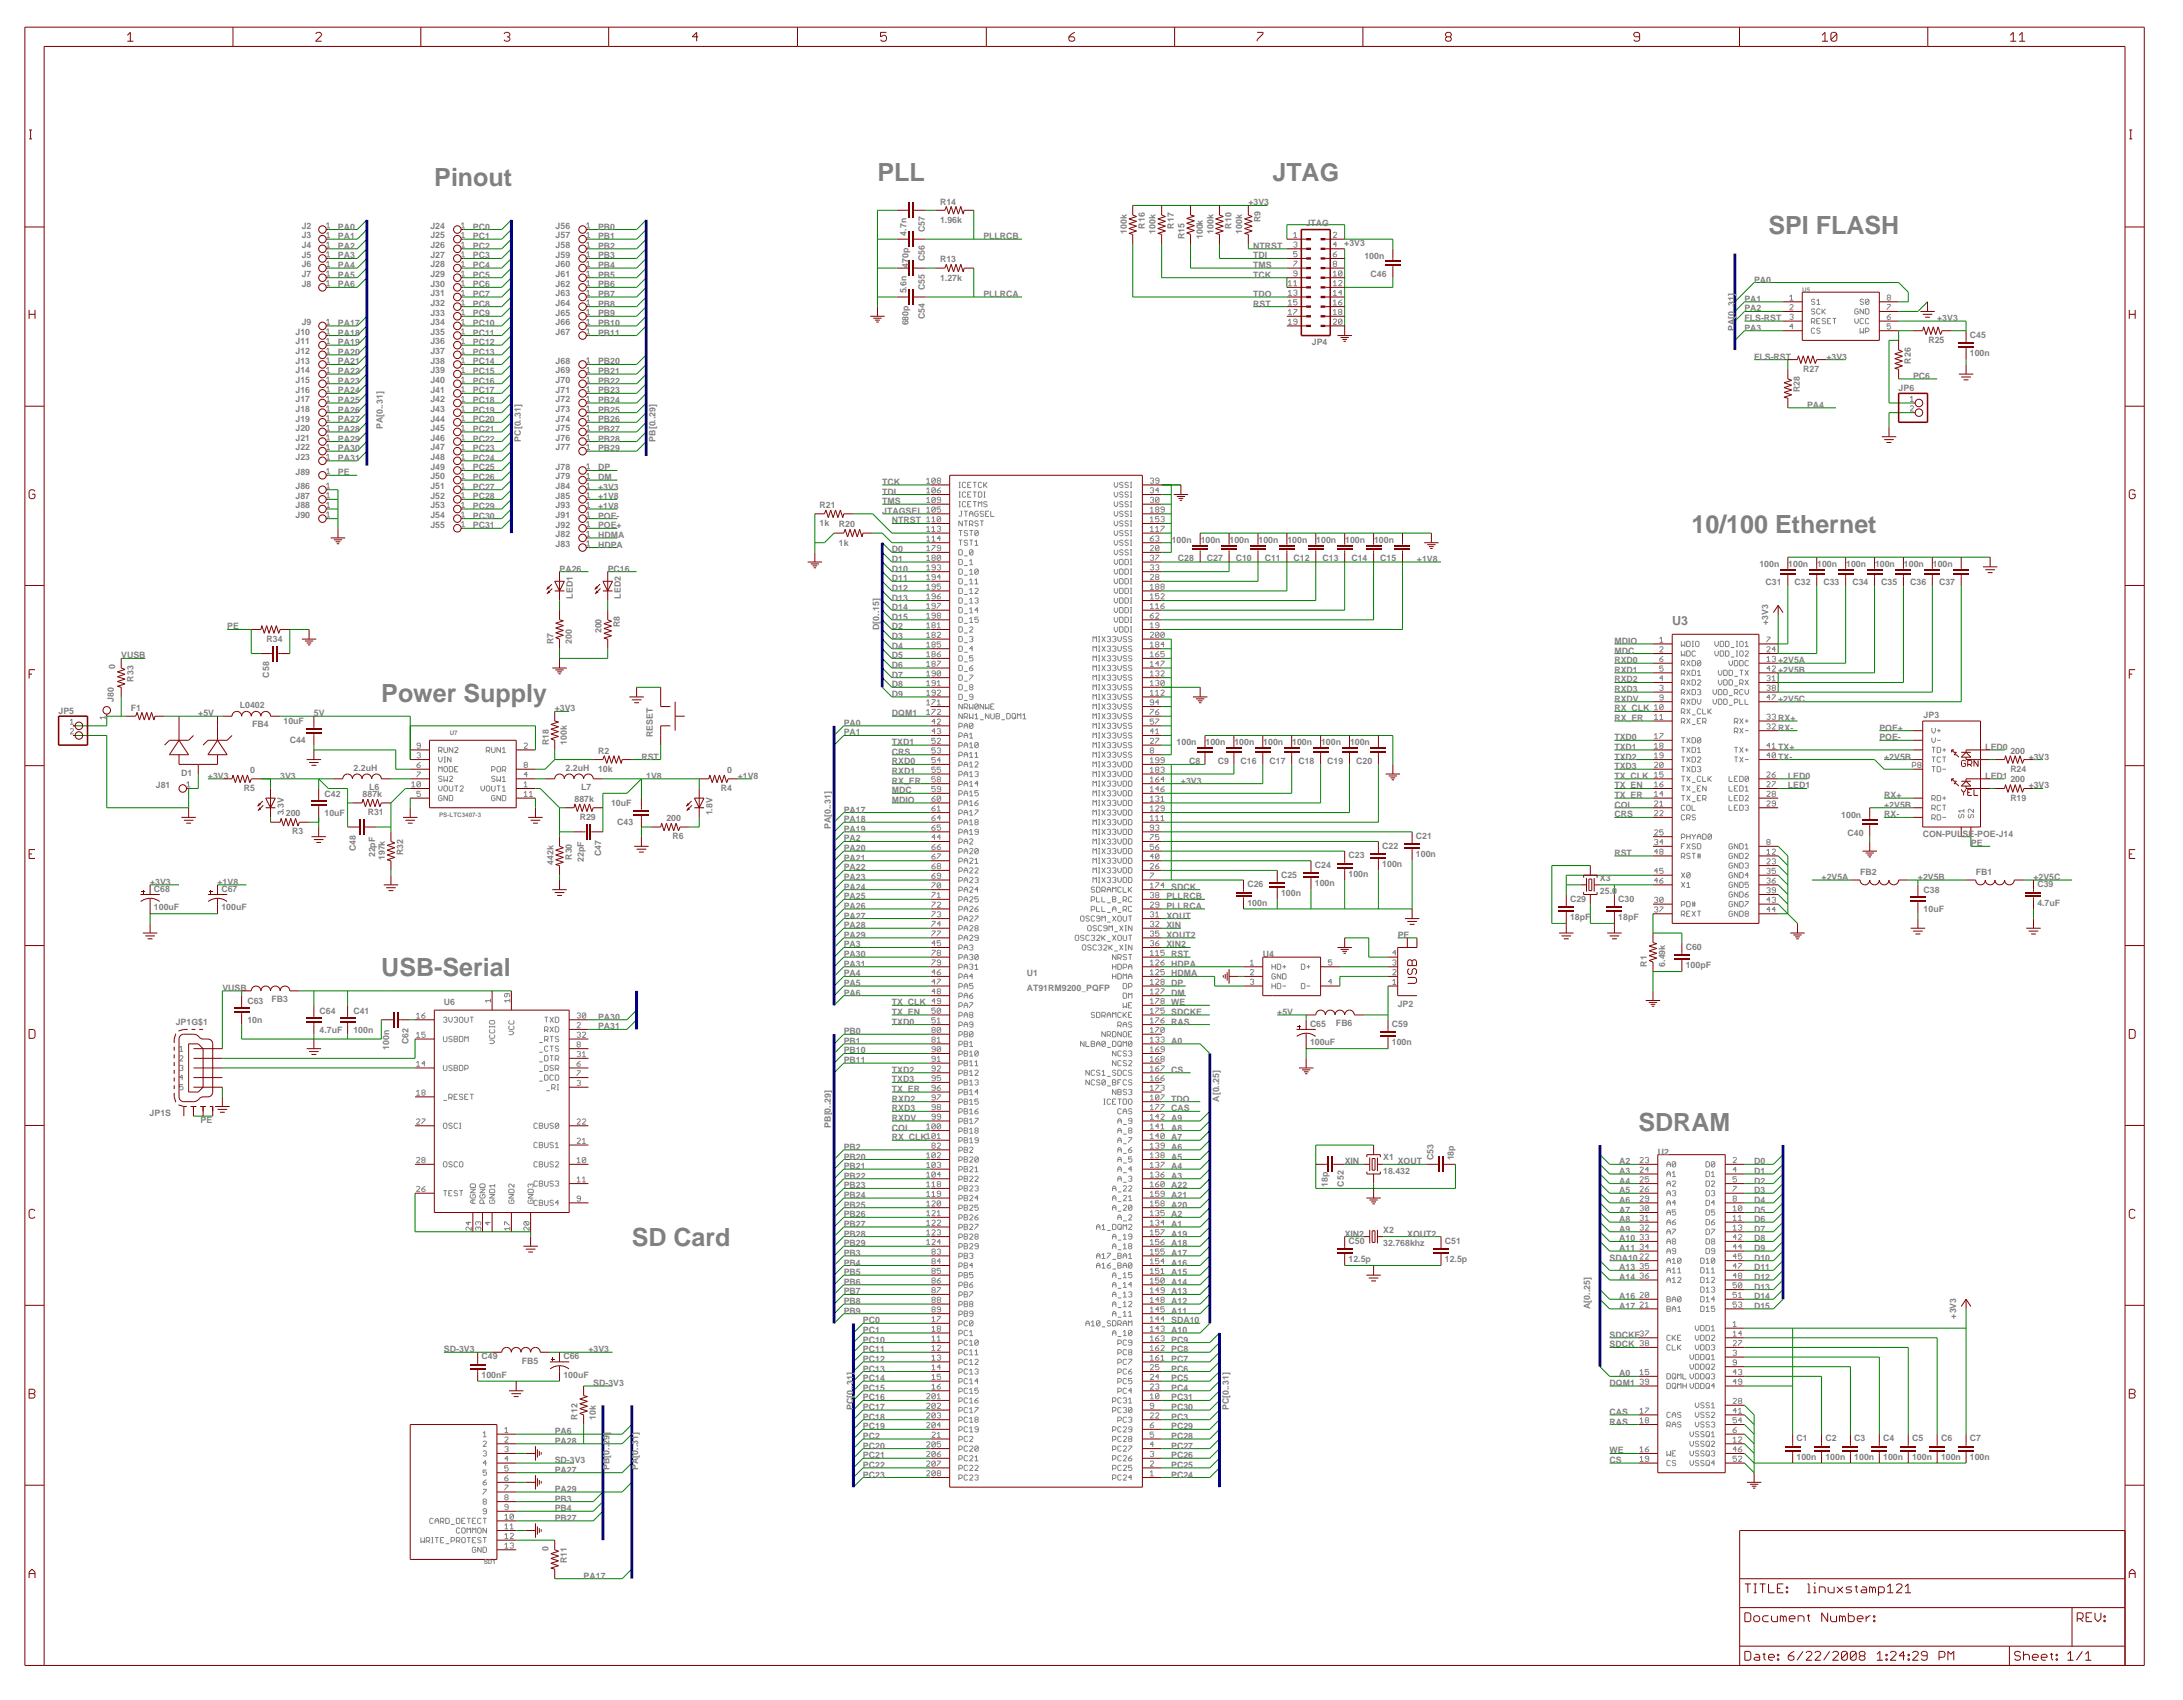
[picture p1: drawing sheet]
<svg xmlns="http://www.w3.org/2000/svg" width="557mm" height="434mm" viewBox="0 0 557 434" stroke-linecap="round" stroke-linejoin="round" font-family="sans-serif">
<defs><g id="words">
<g font-size="6.4" fill="#808080">
<text x="110.9" y="47.5">Pinout</text>
<text x="224" y="46.3">PLL</text>
<text x="324.9" y="46.3">JTAG</text>
<text x="451.6" y="59.8">SPI FLASH</text>
<text x="431.9" y="136.1">10/100 Ethernet</text>
<text x="97.4" y="179.1">Power Supply</text>
<text x="97.4" y="249.2">USB-Serial</text>
<text x="418.4" y="288.6">SDRAM</text>
<text x="161.3" y="318.1">SD Card</text>
</g>
<text font-size="3.2" fill="#808080" x="427" y="159.4">U3</text>
<g font-size="2.2" fill="#808080">
<text x="240" y="52.2">R14</text>
<text x="318.7" y="52.4">+3V3</text>
<text x="77" y="58.4">J2</text>
<text x="86.3" y="58.6">PA0</text>
<text x="109.9" y="58.4">J24</text>
<text x="120.7" y="58.6">PC0</text>
<text x="141.9" y="58.4">J56</text>
<text x="152.7" y="58.6">PB0</text>
<text x="236.1" y="59.3" transform="rotate(-90 236.1 59.3)">C57</text>
<text x="240" y="56.9">1.96k</text>
<text x="287.7" y="59.7" transform="rotate(-90 287.7 59.7)">100k</text>
<text x="292.3" y="58.4" transform="rotate(-90 292.3 58.4)">R16</text>
<text x="295.1" y="59.7" transform="rotate(-90 295.1 59.7)">100k</text>
<text x="299.7" y="58.4" transform="rotate(-90 299.7 58.4)">R17</text>
<text x="309.8" y="59.7" transform="rotate(-90 309.8 59.7)">100k</text>
<text x="314.5" y="58.4" transform="rotate(-90 314.5 58.4)">R10</text>
<text x="317.2" y="59.7" transform="rotate(-90 317.2 59.7)">100k</text>
<text x="321.8" y="56.8" transform="rotate(-90 321.8 56.8)">R9</text>
<text x="333.4" y="57.8">JTAG</text>
<text x="77" y="60.9">J3</text>
<text x="77" y="63.3">J4</text>
<text x="77" y="65.8">J5</text>
<text x="86.3" y="61">PA1</text>
<text x="86.3" y="63.5">PA2</text>
<text x="86.3" y="66">PA3</text>
<text x="109.9" y="60.9">J25</text>
<text x="109.9" y="63.3">J26</text>
<text x="109.9" y="65.8">J27</text>
<text x="120.7" y="61">PC1</text>
<text x="120.7" y="63.5">PC2</text>
<text x="120.7" y="66">PC3</text>
<text x="141.9" y="60.9">J57</text>
<text x="141.9" y="63.3">J58</text>
<text x="141.9" y="65.8">J59</text>
<text x="152.7" y="61">PB1</text>
<text x="152.7" y="63.5">PB2</text>
<text x="152.7" y="66">PB3</text>
<text x="231.5" y="60.1" transform="rotate(-90 231.5 60.1)">4.7n</text>
<text x="251.1" y="61">PLLRCB</text>
<text x="302.5" y="61" transform="rotate(-90 302.5 61)">R15</text>
<text x="307.1" y="61" transform="rotate(-90 307.1 61)">100k</text>
<text x="320" y="63.5">NTRST</text>
<text x="320" y="66">TDI</text>
<text x="343.2" y="62.7">+3V3</text>
<text x="77" y="68.2">J6</text>
<text x="77" y="70.7">J7</text>
<text x="86.3" y="68.4">PA4</text>
<text x="86.3" y="70.9">PA5</text>
<text x="109.9" y="68.2">J28</text>
<text x="109.9" y="70.7">J29</text>
<text x="120.7" y="68.4">PC4</text>
<text x="120.7" y="70.9">PC5</text>
<text x="141.9" y="68.2">J60</text>
<text x="141.9" y="70.7">J61</text>
<text x="152.7" y="68.4">PB4</text>
<text x="152.7" y="70.9">PB5</text>
<text x="232" y="68.3" transform="rotate(-90 232 68.3)">470p</text>
<text x="236.1" y="66.7" transform="rotate(-90 236.1 66.7)">C56</text>
<text x="240" y="67">R13</text>
<text x="240" y="71.6">1.27k</text>
<text x="320" y="70.9">TCK</text>
<text x="320" y="68.4">TMS</text>
<text x="348.4" y="66">100n</text>
<text x="350" y="70.7">C46</text>
<text x="77" y="73.2">J8</text>
<text x="86.3" y="73.3">PA6</text>
<text x="109.9" y="73.2">J30</text>
<text x="109.9" y="75.6">J31</text>
<text x="120.7" y="73.3">PC6</text>
<text x="120.7" y="75.8">PC7</text>
<text x="141.9" y="73.2">J62</text>
<text x="141.9" y="75.6">J63</text>
<text x="152.7" y="73.3">PB6</text>
<text x="152.7" y="75.8">PB7</text>
<text x="231.5" y="74.9" transform="rotate(-90 231.5 74.9)">5.6n</text>
<text x="236.1" y="74.1" transform="rotate(-90 236.1 74.1)">C55</text>
<text x="251.1" y="75.8">PLLRCA</text>
<text x="320" y="75.8">TDO</text>
<text x="445.4" y="77">PA1</text>
<text x="447.9" y="72.1">PA0</text>
<text x="77" y="83">J9</text>
<text x="86.3" y="83.2">PA17</text>
<text x="109.9" y="78.1">J32</text>
<text x="109.9" y="80.5">J33</text>
<text x="109.9" y="83">J34</text>
<text x="120.7" y="78.3">PC8</text>
<text x="120.7" y="80.7">PC9</text>
<text x="120.7" y="83.2">PC10</text>
<text x="141.9" y="78.1">J64</text>
<text x="141.9" y="80.5">J65</text>
<text x="141.9" y="83">J66</text>
<text x="152.7" y="78.3">PB8</text>
<text x="152.7" y="80.7">PB9</text>
<text x="152.7" y="83.2">PB10</text>
<text x="232" y="83.1" transform="rotate(-90 232 83.1)">680p</text>
<text x="236.1" y="81.5" transform="rotate(-90 236.1 81.5)">C54</text>
<text x="320" y="78.3">RST</text>
<text x="445.4" y="82">FLS-RST</text>
<text x="445.4" y="79.5">PA2</text>
<text x="494.6" y="82">+3V3</text>
<text x="75.5" y="85.4">J10</text>
<text x="75.5" y="87.9">J11</text>
<text x="86.3" y="85.6">PA18</text>
<text x="86.3" y="88.1">PA19</text>
<text x="109.9" y="85.4">J35</text>
<text x="109.9" y="87.9">J36</text>
<text x="120.7" y="85.6">PC11</text>
<text x="120.7" y="88.1">PC12</text>
<text x="141.9" y="85.4">J67</text>
<text x="152.7" y="85.6">PB11</text>
<text x="335" y="88">JP4</text>
<text x="442.9" y="84.4" transform="rotate(-90 442.9 84.4)">PA[0..31]</text>
<text x="445.4" y="84.4">PA3</text>
<text x="492.4" y="87.5">R25</text>
<text x="503" y="86.3">C45</text>
<text x="75.5" y="90.4">J12</text>
<text x="75.5" y="92.8">J13</text>
<text x="75.5" y="95.3">J14</text>
<text x="86.3" y="90.6">PA20</text>
<text x="86.3" y="93">PA21</text>
<text x="86.3" y="95.5">PA22</text>
<text x="109.9" y="90.4">J37</text>
<text x="109.9" y="92.8">J38</text>
<text x="109.9" y="95.3">J39</text>
<text x="120.7" y="90.6">PC13</text>
<text x="120.7" y="93">PC14</text>
<text x="120.7" y="95.5">PC15</text>
<text x="141.9" y="92.8">J68</text>
<text x="141.9" y="95.3">J69</text>
<text x="152.7" y="93">PB20</text>
<text x="152.7" y="95.5">PB21</text>
<text x="447.9" y="91.8">FLS-RST</text>
<text x="460.4" y="94.9">R27</text>
<text x="466.3" y="91.8">+3V3</text>
<text x="487.9" y="92.8" transform="rotate(-90 487.9 92.8)">R26</text>
<text x="503" y="90.9">100n</text>
<text x="75.5" y="97.7">J15</text>
<text x="75.5" y="100.2">J16</text>
<text x="86.3" y="97.9">PA23</text>
<text x="86.3" y="100.4">PA24</text>
<text x="109.9" y="97.7">J40</text>
<text x="109.9" y="100.2">J41</text>
<text x="120.7" y="97.9">PC16</text>
<text x="120.7" y="100.4">PC17</text>
<text x="141.9" y="97.7">J70</text>
<text x="141.9" y="100.2">J71</text>
<text x="152.7" y="97.9">PB22</text>
<text x="152.7" y="100.4">PB23</text>
<text x="459.6" y="100.2" transform="rotate(-90 459.6 100.2)">R28</text>
<text x="484.8" y="99.8">JP6</text>
<text x="488.5" y="96.7">PC6</text>
<text x="75.5" y="102.7">J17</text>
<text x="75.5" y="105.1">J18</text>
<text x="75.5" y="107.6">J19</text>
<text x="86.3" y="102.9">PA25</text>
<text x="86.3" y="105.3">PA26</text>
<text x="86.3" y="107.8">PA27</text>
<text x="109.9" y="102.7">J42</text>
<text x="109.9" y="105.1">J43</text>
<text x="109.9" y="107.6">J44</text>
<text x="120.7" y="102.9">PC18</text>
<text x="120.7" y="105.3">PC19</text>
<text x="120.7" y="107.8">PC20</text>
<text x="141.9" y="102.7">J72</text>
<text x="141.9" y="105.1">J73</text>
<text x="141.9" y="107.6">J74</text>
<text x="152.7" y="102.9">PB24</text>
<text x="152.7" y="105.3">PB25</text>
<text x="152.7" y="107.8">PB26</text>
<text x="461.4" y="104.1">PA4</text>
<text x="75.5" y="110">J20</text>
<text x="75.5" y="112.5">J21</text>
<text x="86.3" y="110.2">PA28</text>
<text x="86.3" y="112.7">PA29</text>
<text x="97.8" y="109.5" transform="rotate(-90 97.8 109.5)">PA[0..31]</text>
<text x="109.9" y="110">J45</text>
<text x="109.9" y="112.5">J46</text>
<text x="120.7" y="110.2">PC21</text>
<text x="120.7" y="112.7">PC22</text>
<text x="133" y="112.7" transform="rotate(-90 133 112.7)">PC[0..31]</text>
<text x="141.9" y="110">J75</text>
<text x="141.9" y="112.5">J76</text>
<text x="152.7" y="110.2">PB27</text>
<text x="152.7" y="112.7">PB28</text>
<text x="167.4" y="112.7" transform="rotate(-90 167.4 112.7)">PB[0..29]</text>
<text x="75.5" y="115">J22</text>
<text x="75.5" y="117.4">J23</text>
<text x="86.3" y="115.2">PA30</text>
<text x="86.3" y="117.6">PA31</text>
<text x="109.9" y="115">J47</text>
<text x="109.9" y="117.4">J48</text>
<text x="109.9" y="119.9">J49</text>
<text x="120.7" y="115.2">PC23</text>
<text x="120.7" y="117.6">PC24</text>
<text x="141.9" y="115">J77</text>
<text x="141.9" y="119.9">J78</text>
<text x="152.7" y="115.2">PB29</text>
<text x="75.5" y="124.8">J86</text>
<text x="75.5" y="121.1">J89</text>
<text x="86.3" y="121.3">PE</text>
<text x="109.9" y="122.3">J50</text>
<text x="109.9" y="124.8">J51</text>
<text x="120.7" y="120.1">PC25</text>
<text x="120.7" y="122.5">PC26</text>
<text x="120.7" y="125">PC27</text>
<text x="141.9" y="122.3">J79</text>
<text x="141.9" y="124.8">J84</text>
<text x="152.7" y="125">+3V3</text>
<text x="152.7" y="122.5">DM</text>
<text x="152.7" y="120.1">DP</text>
<text x="225.3" y="123.8">TCK</text>
<text x="75.5" y="127.3">J87</text>
<text x="75.5" y="129.7">J88</text>
<text x="109.9" y="127.3">J52</text>
<text x="109.9" y="129.7">J53</text>
<text x="120.7" y="127.5">PC28</text>
<text x="120.7" y="129.9">PC29</text>
<text x="141.9" y="127.3">J85</text>
<text x="141.9" y="129.7">J93</text>
<text x="152.7" y="127.5">+1V8</text>
<text x="152.7" y="129.9">+1V8</text>
<text x="209.3" y="129.7">R21</text>
<text x="225.3" y="131.2">JTAGSEL</text>
<text x="225.3" y="126.2">TDI</text>
<text x="225.3" y="128.7">TMS</text>
<text x="75.5" y="132.2">J90</text>
<text x="109.9" y="132.2">J54</text>
<text x="109.9" y="134.6">J55</text>
<text x="120.7" y="132.4">PC30</text>
<text x="120.7" y="134.8">PC31</text>
<text x="141.9" y="137.1">J82</text>
<text x="141.9" y="132.2">J91</text>
<text x="141.9" y="134.6">J92</text>
<text x="152.7" y="137.3">HDMA</text>
<text x="152.7" y="134.8">POE+</text>
<text x="152.7" y="132.4">POE-</text>
<text x="209.3" y="134.4">1k</text>
<text x="214.2" y="134.6">R20</text>
<text x="227.7" y="133.6">NTRST</text>
<text x="141.9" y="139.6">J83</text>
<text x="152.7" y="139.8">HDPA</text>
<text x="214.2" y="139.3">1k</text>
<text x="227.7" y="141">D0</text>
<text x="227.7" y="143.5">D1</text>
<text x="299.2" y="138.6">100n</text>
<text x="300.8" y="143.3">C28</text>
<text x="306.6" y="138.6">100n</text>
<text x="308.2" y="143.3">C27</text>
<text x="314" y="138.6">100n</text>
<text x="315.5" y="143.3">C10</text>
<text x="321.3" y="138.6">100n</text>
<text x="322.9" y="143.3">C11</text>
<text x="328.7" y="138.6">100n</text>
<text x="330.3" y="143.3">C12</text>
<text x="336.1" y="138.6">100n</text>
<text x="337.7" y="143.3">C13</text>
<text x="343.5" y="138.6">100n</text>
<text x="345.1" y="143.3">C14</text>
<text x="350.8" y="138.6">100n</text>
<text x="352.4" y="143.3">C15</text>
<text x="361.8" y="143.5">+1V8</text>
<text x="142.9" y="145.9">PA26</text>
<text x="155.2" y="145.9">PC16</text>
<text x="227.7" y="145.9">D10</text>
<text x="227.7" y="148.4">D11</text>
<text x="449.2" y="144.7">100n</text>
<text x="450.8" y="149.4">C31</text>
<text x="456.6" y="144.7">100n</text>
<text x="458.2" y="149.4">C32</text>
<text x="464" y="144.7">100n</text>
<text x="465.6" y="149.4">C33</text>
<text x="471.4" y="144.7">100n</text>
<text x="473" y="149.4">C34</text>
<text x="478.8" y="144.7">100n</text>
<text x="480.3" y="149.4">C35</text>
<text x="486.1" y="144.7">100n</text>
<text x="487.7" y="149.4">C36</text>
<text x="493.5" y="144.7">100n</text>
<text x="495.1" y="149.4">C37</text>
<text x="146.2" y="152.8" transform="rotate(-90 146.2 152.8)">LED1</text>
<text x="158.5" y="152.8" transform="rotate(-90 158.5 152.8)">LED2</text>
<text x="227.7" y="150.8">D12</text>
<text x="227.7" y="153.3">D13</text>
<text x="227.7" y="155.8">D14</text>
<text x="58" y="160.7">PE</text>
<text x="153.6" y="161.7" transform="rotate(-90 153.6 161.7)">200</text>
<text x="158.3" y="160.1" transform="rotate(-90 158.3 160.1)">R8</text>
<text x="224.5" y="160.8" transform="rotate(-90 224.5 160.8)">D[0..15]</text>
<text x="227.7" y="160.7">D2</text>
<text x="227.7" y="158.2">D15</text>
<text x="451.5" y="159.4" transform="rotate(-90 451.5 159.4)">+3V3</text>
<text x="68.1" y="163.8">R34</text>
<text x="141.3" y="164.4" transform="rotate(-90 141.3 164.4)">R7</text>
<text x="146" y="164.4" transform="rotate(-90 146 164.4)">200</text>
<text x="227.7" y="163.1">D3</text>
<text x="227.7" y="165.6">D4</text>
<text x="412.2" y="166.8">MDC</text>
<text x="412.2" y="164.4">MDIO</text>
<text x="29.4" y="170.8" transform="rotate(-90 29.4 170.8)">0</text>
<text x="30.9" y="168">VUSB</text>
<text x="34" y="174" transform="rotate(-90 34 174)">R33</text>
<text x="68.7" y="173" transform="rotate(-90 68.7 173)">C58</text>
<text x="227.7" y="168">D5</text>
<text x="227.7" y="170.5">D6</text>
<text x="227.7" y="173">D7</text>
<text x="412.2" y="169.3">RXD0</text>
<text x="412.2" y="171.7">RXD1</text>
<text x="454" y="169.3">+2V5A</text>
<text x="454" y="171.7">+2V5B</text>
<text x="29" y="179.1" transform="rotate(-90 29 179.1)">J80</text>
<text x="227.7" y="175.4">D8</text>
<text x="227.7" y="177.9">D9</text>
<text x="412.2" y="174.2">RXD2</text>
<text x="412.2" y="176.7">RXD3</text>
<text x="412.2" y="179.1">RXDV</text>
<text x="454" y="179.1">+2V5C</text>
<text x="15" y="182.2">JP5</text>
<text x="33.4" y="181.4">F1</text>
<text x="50.6" y="182.8">+5V</text>
<text x="61.2" y="180.8">L0402</text>
<text x="64.4" y="185.7">FB4</text>
<text x="72.4" y="184.8">10uF</text>
<text x="80.1" y="182.8">5V</text>
<text x="141.6" y="181.6">+3V3</text>
<text x="215.4" y="185.3">PA0</text>
<text x="227.7" y="182.8">DQM1</text>
<text x="412.2" y="181.6">RX_CLK</text>
<text x="412.2" y="184">RX_ER</text>
<text x="454" y="184">RX+</text>
<text x="491.2" y="183.2">JP3</text>
<text x="74" y="189.7">C44</text>
<text x="140.1" y="190.2" transform="rotate(-90 140.1 190.2)">R18</text>
<text x="144.8" y="190.2" transform="rotate(-90 144.8 190.2)">100k</text>
<text x="166.7" y="188.2" transform="rotate(-90 166.7 188.2)">RESET</text>
<text x="215.4" y="187.7">PA1</text>
<text x="227.7" y="190.2">TXD1</text>
<text x="300.4" y="190.2">100n</text>
<text x="307.8" y="190.2">100n</text>
<text x="315.2" y="190.2">100n</text>
<text x="322.6" y="190.2">100n</text>
<text x="329.9" y="190.2">100n</text>
<text x="337.3" y="190.2">100n</text>
<text x="344.7" y="190.2">100n</text>
<text x="412.2" y="189">TXD0</text>
<text x="412.2" y="191.4">TXD1</text>
<text x="454" y="186.5">RX-</text>
<text x="454" y="191.4">TX+</text>
<text x="479.9" y="186.5">POE+</text>
<text x="479.9" y="189">POE-</text>
<text x="506.9" y="191.4">LED0</text>
<text x="46.3" y="198">D1</text>
<text x="63.9" y="197.2">0</text>
<text x="90.3" y="196.8">2.2uH</text>
<text x="144.4" y="196.8">2.2uH</text>
<text x="152.7" y="192.4">R2</text>
<text x="152.7" y="197.1">10k</text>
<text x="163.8" y="193.9">RST</text>
<text x="185.6" y="197.2">0</text>
<text x="227.7" y="192.6">CRS</text>
<text x="227.7" y="195.1">RXD0</text>
<text x="227.7" y="197.6">RXD1</text>
<text x="303.6" y="194.9">C8</text>
<text x="311" y="194.9">C9</text>
<text x="316.8" y="194.9">C16</text>
<text x="324.1" y="194.9">C17</text>
<text x="331.5" y="194.9">C18</text>
<text x="338.9" y="194.9">C19</text>
<text x="346.3" y="194.9">C20</text>
<text x="412.2" y="193.9">TXD2</text>
<text x="412.2" y="196.3">TXD3</text>
<text x="454" y="193.9">TX-</text>
<text x="481.1" y="193.9">+2V5B</text>
<text x="513.3" y="197">R24</text>
<text x="513.3" y="192.3">200</text>
<text x="518" y="193.9">+3V3</text>
<text x="39.8" y="201.1">J81</text>
<text x="53.1" y="198.8">+3V3</text>
<text x="62.3" y="201.9">R5</text>
<text x="71.5" y="198.8">3V3</text>
<text x="82.8" y="203.3">C42</text>
<text x="92.6" y="203.4">887k</text>
<text x="94.3" y="201.7">L6</text>
<text x="148.4" y="201.7">L7</text>
<text x="165" y="198.8">1V8</text>
<text x="184" y="201.9">R4</text>
<text x="188.4" y="198.8">+1V8</text>
<text x="227.7" y="202.5">MDC</text>
<text x="227.7" y="200">RX_ER</text>
<text x="301.5" y="200">+3V3</text>
<text x="412.2" y="198.8">TX_CLK</text>
<text x="412.2" y="201.3">TX_EN</text>
<text x="412.2" y="203.7">TX_ER</text>
<text x="456.5" y="198.8">LED0</text>
<text x="456.5" y="201.3">LED1</text>
<text x="481.1" y="203.7">RX+</text>
<text x="506.9" y="198.8">LED1</text>
<text x="513.3" y="199.7">200</text>
<text x="518" y="201.3">+3V3</text>
<text x="72.4" y="208.1" transform="rotate(-90 72.4 208.1)">3.3V</text>
<text x="73" y="208.3">200</text>
<text x="82.8" y="208.3">10uF</text>
<text x="93.9" y="208">R31</text>
<text x="146.7" y="204.6">887k</text>
<text x="148" y="209.3">R29</text>
<text x="156" y="205.7">10uF</text>
<text x="170.2" y="209.5">200</text>
<text x="181.9" y="208.1" transform="rotate(-90 181.9 208.1)">1.8V</text>
<text x="215.4" y="207.4">PA17</text>
<text x="215.4" y="209.9">PA18</text>
<text x="227.7" y="204.9">MDIO</text>
<text x="412.2" y="206.2">COL</text>
<text x="412.2" y="208.6">CRS</text>
<text x="470.1" y="208.7">100n</text>
<text x="481.1" y="206.2">+2V5B</text>
<text x="481.1" y="208.6">RX-</text>
<text x="513.3" y="204.4">R19</text>
<text x="74.6" y="213">R3</text>
<text x="157.6" y="210.7">C43</text>
<text x="171.7" y="214.2">R6</text>
<text x="212.2" y="211.6" transform="rotate(-90 212.2 211.6)">PA[0..31]</text>
<text x="215.4" y="214.8">PA2</text>
<text x="215.4" y="212.3">PA19</text>
<text x="361.5" y="214.2">C21</text>
<text x="471.7" y="213.4">C40</text>
<text x="490.9" y="213.6">CON-PULSE-POE-J14</text>
<text x="90.8" y="217.3" transform="rotate(-90 90.8 217.3)">C48</text>
<text x="95.8" y="218.8" transform="rotate(-90 95.8 218.8)">22pF</text>
<text x="98.3" y="219.6" transform="rotate(-90 98.3 219.6)">197k</text>
<text x="102.9" y="218.2" transform="rotate(-90 102.9 218.2)">R32</text>
<text x="141.3" y="220.8" transform="rotate(-90 141.3 220.8)">442k</text>
<text x="146" y="219.5" transform="rotate(-90 146 219.5)">R30</text>
<text x="149.1" y="220.1" transform="rotate(-90 149.1 220.1)">22pF</text>
<text x="153.5" y="218.5" transform="rotate(-90 153.5 218.5)">C47</text>
<text x="215.4" y="217.2">PA20</text>
<text x="215.4" y="219.7">PA21</text>
<text x="335.7" y="221.5">C24</text>
<text x="344.3" y="219.1">C23</text>
<text x="352.9" y="216.6">C22</text>
<text x="352.9" y="221.3">100n</text>
<text x="361.5" y="218.8">100n</text>
<text x="412.2" y="218.5">RST</text>
<text x="503.2" y="216">PE</text>
<text x="38.3" y="225.9">+3V3</text>
<text x="39.3" y="227.7">C68</text>
<text x="55.5" y="225.9">+1V8</text>
<text x="56.5" y="227.7">C67</text>
<text x="215.4" y="222.2">PA22</text>
<text x="215.4" y="224.6">PA23</text>
<text x="215.4" y="227.1">PA24</text>
<text x="299.1" y="227.1">SDCK</text>
<text x="318.5" y="226.5">C26</text>
<text x="327.1" y="224">C25</text>
<text x="335.7" y="226.2">100n</text>
<text x="344.3" y="223.8">100n</text>
<text x="408.5" y="224.9">X3</text>
<text x="465.1" y="224.6">+2V5A</text>
<text x="474.9" y="223.4">FB2</text>
<text x="489.7" y="224.6">+2V5B</text>
<text x="491.2" y="227.9">C38</text>
<text x="504.5" y="223.4">FB1</text>
<text x="519.2" y="224.6">+2V5C</text>
<text x="520.2" y="226.5">C39</text>
<text x="39.3" y="232.4">100uF</text>
<text x="56.5" y="232.4">100uF</text>
<text x="215.4" y="229.5">PA25</text>
<text x="215.4" y="232">PA26</text>
<text x="297.8" y="232">PLLRCA</text>
<text x="297.8" y="229.5">PLLRCB</text>
<text x="318.5" y="231.1">100n</text>
<text x="327.1" y="228.7">100n</text>
<text x="400.9" y="230.2">C29</text>
<text x="408.5" y="228.3">25.0</text>
<text x="413.2" y="230.2">C30</text>
<text x="491.2" y="232.9">10uF</text>
<text x="520.2" y="231.1">4.7uF</text>
<text x="215.4" y="234.5">PA27</text>
<text x="215.4" y="236.9">PA28</text>
<text x="215.4" y="239.4">PA29</text>
<text x="297.8" y="236.9">XIN</text>
<text x="297.8" y="234.5">XOUT</text>
<text x="297.8" y="239.4">XOUT2</text>
<text x="356.9" y="239.4">PE</text>
<text x="400.9" y="234.8">18pF</text>
<text x="413.2" y="234.8">18pF</text>
<text x="215.4" y="241.8">PA3</text>
<text x="215.4" y="244.3">PA30</text>
<text x="297.8" y="241.8">XIN2</text>
<text x="299.1" y="244.3">RST</text>
<text x="322.4" y="244.3">U4</text>
<text x="430.4" y="242.5">C60</text>
<text x="215.4" y="249.2">PA4</text>
<text x="215.4" y="251.7">PA5</text>
<text x="215.4" y="246.8">PA31</text>
<text x="262.2" y="249.2">U1</text>
<text x="299.1" y="251.7">DP</text>
<text x="299.1" y="249.2">HDMA</text>
<text x="299.1" y="246.8">HDPA</text>
<text x="420.5" y="246.8" transform="rotate(-90 420.5 246.8)">R1</text>
<text x="425.2" y="246.8" transform="rotate(-90 425.2 246.8)">6.49k</text>
<text x="430.4" y="247.1">100pF</text>
<text x="56.8" y="252.9">VUSB</text>
<text x="63.2" y="256.2">C63</text>
<text x="69.3" y="255.8">FB3</text>
<text x="113.4" y="256.6">U6</text>
<text x="215.4" y="254.1">PA6</text>
<text x="227.7" y="256.6">TX_CLK</text>
<text x="262.2" y="252.9">AT91RM9200_PQFP</text>
<text x="299.1" y="254.1">DM</text>
<text x="299.1" y="256.6">WE</text>
<text x="356.9" y="257">JP2</text>
<text x="44.9" y="261.5">JP1G$1</text>
<text x="63.2" y="261.2">10n</text>
<text x="81.6" y="258.7">C64</text>
<text x="81.6" y="263.6">4.7uF</text>
<text x="90.2" y="258.7">C41</text>
<text x="90.2" y="263.6">100n</text>
<text x="152.7" y="260.3">PA30</text>
<text x="152.7" y="262.8">PA31</text>
<text x="215.4" y="264">PB0</text>
<text x="227.7" y="261.5">TXD0</text>
<text x="227.7" y="259.1">TX_EN</text>
<text x="299.1" y="261.5">RAS</text>
<text x="299.1" y="259.1">SDCKE</text>
<text x="326.1" y="259.1">+5V</text>
<text x="334.5" y="262.1">C65</text>
<text x="341.1" y="261.9">FB6</text>
<text x="355.4" y="262.1">C59</text>
<text x="99.4" y="268" transform="rotate(-90 99.4 268)">100n</text>
<text x="104.3" y="266.4" transform="rotate(-90 104.3 266.4)">C62</text>
<text x="215.4" y="266.4">PB1</text>
<text x="215.4" y="268.9">PB10</text>
<text x="299.1" y="266.4">A0</text>
<text x="334.5" y="266.8">100uF</text>
<text x="355.4" y="266.8">100n</text>
<text x="215.4" y="271.4">PB11</text>
<text x="227.7" y="273.8">TXD2</text>
<text x="299.1" y="273.8">CS</text>
<text x="227.7" y="281.2">RXD2</text>
<text x="227.7" y="276.3">TXD3</text>
<text x="227.7" y="278.7">TX_ER</text>
<text x="299.1" y="281.2">TDO</text>
<text x="311.3" y="281.2" transform="rotate(-90 311.3 281.2)">A[0..25]</text>
<text x="38.2" y="284.9">JP1S</text>
<text x="51.2" y="286.5">PE</text>
<text x="212.2" y="287.8" transform="rotate(-90 212.2 287.8)">PB[0..29]</text>
<text x="227.7" y="283.7">RXD3</text>
<text x="227.7" y="286.1">RXDV</text>
<text x="299.1" y="286.1">A9</text>
<text x="299.1" y="283.7">CAS</text>
<text x="215.4" y="293.5">PB2</text>
<text x="227.7" y="288.6">COL</text>
<text x="227.7" y="291">RX_CLK</text>
<text x="299.1" y="293.5">A6</text>
<text x="299.1" y="291">A7</text>
<text x="299.1" y="288.6">A8</text>
<text x="215.4" y="296">PB20</text>
<text x="215.4" y="298.4">PB21</text>
<text x="299.1" y="298.4">A4</text>
<text x="299.1" y="296">A5</text>
<text x="343.3" y="297.2">XIN</text>
<text x="353.2" y="296.2">X1</text>
<text x="353.2" y="299.6">18.432</text>
<text x="356.9" y="297.2">XOUT</text>
<text x="366" y="296.2" transform="rotate(-90 366 296.2)">C53</text>
<text x="371.2" y="296.2" transform="rotate(-90 371.2 296.2)">18p</text>
<text x="413.4" y="297.2">A2</text>
<text x="413.4" y="299.6">A3</text>
<text x="423.3" y="294.7">U2</text>
<text x="447.9" y="297.2">D0</text>
<text x="447.9" y="299.6">D1</text>
<text x="215.4" y="300.9">PB22</text>
<text x="215.4" y="303.3">PB23</text>
<text x="215.4" y="305.8">PB24</text>
<text x="299.1" y="300.9">A3</text>
<text x="299.1" y="305.8">A21</text>
<text x="299.1" y="303.3">A22</text>
<text x="339" y="302.9" transform="rotate(-90 339 302.9)">18p</text>
<text x="343.1" y="302.9" transform="rotate(-90 343.1 302.9)">C52</text>
<text x="413.4" y="302.1">A4</text>
<text x="413.4" y="304.6">A5</text>
<text x="447.9" y="302.1">D2</text>
<text x="447.9" y="304.6">D3</text>
<text x="215.4" y="308.3">PB25</text>
<text x="215.4" y="310.7">PB26</text>
<text x="299.1" y="310.7">A2</text>
<text x="299.1" y="308.3">A20</text>
<text x="413.4" y="307">A6</text>
<text x="413.4" y="309.5">A7</text>
<text x="413.4" y="311.9">A8</text>
<text x="447.9" y="307">D4</text>
<text x="447.9" y="309.5">D5</text>
<text x="447.9" y="311.9">D6</text>
<text x="215.4" y="313.2">PB27</text>
<text x="215.4" y="315.6">PB28</text>
<text x="299.1" y="313.2">A1</text>
<text x="299.1" y="315.6">A19</text>
<text x="343.3" y="315.6">XIN2</text>
<text x="344.3" y="317.5">C50</text>
<text x="353.2" y="314.7">X2</text>
<text x="359.3" y="315.6">XOUT2</text>
<text x="368.9" y="317.5">C51</text>
<text x="413.4" y="314.4">A9</text>
<text x="413.4" y="316.9">A10</text>
<text x="447.9" y="314.4">D7</text>
<text x="447.9" y="316.9">D8</text>
<text x="215.4" y="320.6">PB3</text>
<text x="215.4" y="323">PB4</text>
<text x="215.4" y="318.1">PB29</text>
<text x="299.1" y="323">A16</text>
<text x="299.1" y="320.6">A17</text>
<text x="299.1" y="318.1">A18</text>
<text x="344.3" y="322.2">12.5p</text>
<text x="353.2" y="318.1">32.768khz</text>
<text x="368.9" y="322.2">12.5p</text>
<text x="411" y="321.8">SDA10</text>
<text x="413.4" y="319.3">A11</text>
<text x="447.9" y="319.3">D9</text>
<text x="447.9" y="321.8">D10</text>
<text x="215.4" y="325.5">PB5</text>
<text x="215.4" y="327.9">PB6</text>
<text x="299.1" y="327.9">A14</text>
<text x="299.1" y="325.5">A15</text>
<text x="413.4" y="324.2">A13</text>
<text x="413.4" y="326.7">A14</text>
<text x="447.9" y="324.2">D11</text>
<text x="447.9" y="326.7">D12</text>
<text x="447.9" y="329.2">D13</text>
<text x="215.4" y="330.4">PB7</text>
<text x="215.4" y="332.9">PB8</text>
<text x="215.4" y="335.3">PB9</text>
<text x="299.1" y="335.3">A11</text>
<text x="299.1" y="332.9">A12</text>
<text x="299.1" y="330.4">A13</text>
<text x="406" y="334.1" transform="rotate(-90 406 334.1)">A[0..25]</text>
<text x="413.4" y="331.6">A16</text>
<text x="413.4" y="334.1">A17</text>
<text x="447.9" y="331.6">D14</text>
<text x="447.9" y="334.1">D15</text>
<text x="220.4" y="337.8">PC0</text>
<text x="220.4" y="340.2">PC1</text>
<text x="299.1" y="340.2">A10</text>
<text x="299.1" y="337.8">SDA10</text>
<text x="411" y="341.5">SDCKE</text>
<text x="499.5" y="336.5" transform="rotate(-90 499.5 336.5)">+3V3</text>
<text x="113.4" y="345.2">SD-3V3</text>
<text x="122.9" y="347">C49</text>
<text x="143.9" y="347">C66</text>
<text x="150.2" y="345.2">+3V3</text>
<text x="220.4" y="342.7">PC10</text>
<text x="220.4" y="345.2">PC11</text>
<text x="220.4" y="347.6">PC12</text>
<text x="299.1" y="347.6">PC7</text>
<text x="299.1" y="345.2">PC8</text>
<text x="299.1" y="342.7">PC9</text>
<text x="411" y="343.9">SDCK</text>
<text x="122.9" y="351.7">100nF</text>
<text x="133.3" y="348">FB5</text>
<text x="143.9" y="351.7">100uF</text>
<text x="151.5" y="353.8">SD-3V3</text>
<text x="220.4" y="350.1">PC13</text>
<text x="220.4" y="352.5">PC14</text>
<text x="299.1" y="352.5">PC5</text>
<text x="299.1" y="350.1">PC6</text>
<text x="411" y="353.8">DQM1</text>
<text x="413.4" y="351.3">A0</text>
<text x="217.8" y="359.9" transform="rotate(-90 217.8 359.9)">PC[0..31]</text>
<text x="220.4" y="355">PC15</text>
<text x="220.4" y="357.5">PC16</text>
<text x="220.4" y="359.9">PC17</text>
<text x="299.1" y="355">PC4</text>
<text x="299.1" y="359.9">PC30</text>
<text x="299.1" y="357.5">PC31</text>
<text x="313.7" y="359.9" transform="rotate(-90 313.7 359.9)">PC[0..31]</text>
<text x="147.5" y="362.4" transform="rotate(-90 147.5 362.4)">R12</text>
<text x="152.1" y="362.4" transform="rotate(-90 152.1 362.4)">10k</text>
<text x="220.4" y="362.4">PC18</text>
<text x="220.4" y="364.8">PC19</text>
<text x="299.1" y="362.4">PC3</text>
<text x="299.1" y="364.8">PC29</text>
<text x="411" y="361.1">CAS</text>
<text x="411" y="363.6">RAS</text>
<text x="141.6" y="366.1">PA6</text>
<text x="141.6" y="368.5">PA28</text>
<text x="220.4" y="367.3">PC2</text>
<text x="220.4" y="369.8">PC20</text>
<text x="299.1" y="369.8">PC27</text>
<text x="299.1" y="367.3">PC28</text>
<text x="411" y="371">WE</text>
<text x="458.7" y="367.9">C1</text>
<text x="466.1" y="367.9">C2</text>
<text x="473.5" y="367.9">C3</text>
<text x="480.8" y="367.9">C4</text>
<text x="488.2" y="367.9">C5</text>
<text x="495.6" y="367.9">C6</text>
<text x="503" y="367.9">C7</text>
<text x="141.6" y="375.9">PA27</text>
<text x="141.6" y="373.4">SD-3V3</text>
<text x="155.6" y="375.2" transform="rotate(-90 155.6 375.2)">PB[0..29]</text>
<text x="163" y="375.2" transform="rotate(-90 163 375.2)">PA[0..31]</text>
<text x="220.4" y="372.2">PC21</text>
<text x="220.4" y="374.7">PC22</text>
<text x="220.4" y="377.1">PC23</text>
<text x="299.1" y="377.1">PC24</text>
<text x="299.1" y="374.7">PC25</text>
<text x="299.1" y="372.2">PC26</text>
<text x="411" y="373.4">CS</text>
<text x="458.7" y="372.6">100n</text>
<text x="466.1" y="372.6">100n</text>
<text x="473.5" y="372.6">100n</text>
<text x="480.8" y="372.6">100n</text>
<text x="488.2" y="372.6">100n</text>
<text x="495.6" y="372.6">100n</text>
<text x="503" y="372.6">100n</text>
<text x="141.6" y="380.8">PA29</text>
<text x="141.6" y="383.3">PB3</text>
<text x="141.6" y="385.7">PB4</text>
<text x="141.6" y="388.2">PB27</text>
<text x="140.1" y="395.9" transform="rotate(-90 140.1 395.9)">0</text>
<text x="144.7" y="399" transform="rotate(-90 144.7 399)">R11</text>
<text x="149" y="403">PA17</text>
</g>
<g font-size="1.6" fill="#808080">
<text x="460.2" y="74.6">U5</text>
<text x="114.8" y="187.7">U7</text>
<text x="112.1" y="208.6">PS-LTC3407-3</text>
<text x="123.5" y="399.2">SD1</text>
</g>
</g></defs>
<g fill="none" stroke="#008000" stroke-width=".26">
<path d="M93.7 58.6l-2.5 2.4h-7.4M93.7 56.1l-2.5 2.5h-7.4M130.6 58.6l-2.5 2.4h-9.8M130.6 56.1l-2.5 2.5h-9.8M165 58.6l-2.5 2.4h-12.3M165 56.1l-2.5 2.5h-12.3M229 53.7h-5v24.6M236.3 53.7h2.5M248.6 53.7v7.3M289.2 52.4h34.5M93.7 66l-2.5 2.4h-7.4M93.7 70.9l-2.5 2.4h-7.4"/>
<path d="M93.7 61l-2.5 2.5h-7.4M93.7 63.5l-2.5 2.5h-7.4M93.7 68.4l-2.5 2.5h-7.4M130.6 66l-2.5 2.4h-9.8M130.6 73.3l-2.5 2.5h-9.8M130.6 70.9l-2.5 2.4h-9.8M130.6 61l-2.5 2.5h-9.8M130.6 63.5l-2.5 2.5h-9.8M130.6 68.4l-2.5 2.5h-9.8M130.6 75.8l-2.5 2.5h-9.8M130.6 78.3l-2.5 2.4h-9.8M165 66l-2.5 2.4h-12.3"/>
<path d="M165 73.3l-2.5 2.5h-12.3M165 70.9l-2.5 2.4h-12.3M165 61l-2.5 2.5h-12.3M165 63.5l-2.5 2.5h-12.3M165 68.4l-2.5 2.5h-12.3M165 75.8l-2.5 2.5h-12.3M165 78.3l-2.5 2.4h-12.3M224 61h5M224 68.4h5M224 75.8h5M236.3 61h24.6M236.3 68.4h2.5"/>
<path d="M236.3 75.8h24.6M248.6 68.4v7.4M289.2 62.3v13.5h39.4M296.6 62.3v8.6h32v2.4M304 62.3v6.1h24.6M311.4 62.3v3.7h17.2M318.7 62.3v1.2h9.9M320 78.3h8.6M328.6 61v-3.6h14.7v3.6h12.3v2.5M343.3 63.5v19.7M355.6 70.9v2.4h-12.3M443 77l4.9-4.9h36.9l2.4 2.5v2.4h-2.4"/>
<path d="M455.3 79.5h-9.9l-2.4 2.5M455.3 77h-9.9l-2.4 2.5M492.2 77l-2.5 2.5h-4.9M93.7 80.7l-2.5 2.5h-7.4M93.7 83.2l-2.5 2.4h-7.4M93.7 85.6l-2.5 2.5h-7.4M93.7 88.1l-2.5 2.5h-7.4M93.7 90.6l-2.5 2.4h-7.4M93.7 93l-2.5 2.5h-7.4M93.7 95.5l-2.5 2.4h-7.4M93.7 97.9l-2.5 2.5h-7.4M130.6 80.7l-2.5 2.5h-9.8"/>
<path d="M130.6 83.2l-2.5 2.4h-9.8M130.6 85.6l-2.5 2.5h-9.8M130.6 88.1l-2.5 2.5h-9.8M130.6 90.6l-2.5 2.4h-9.8M130.6 93l-2.5 2.5h-9.8M130.6 95.5l-2.5 2.4h-9.8M130.6 97.9l-2.5 2.5h-9.8M165 80.7l-2.5 2.5h-12.3M165 83.2l-2.5 2.4h-12.3M165 90.6l-2.5 2.4h-12.3M165 93l-2.5 2.5h-12.3M165 95.5l-2.5 2.4h-12.3"/>
<path d="M165 97.9l-2.5 2.5h-12.3M445.4 82h9.9M447.9 91.8h8.6v2.5M455.3 84.4h-9.9l-2.4 2.5M466.3 91.8h5M484.8 82h17.2v2.4h-3.7M484.8 96.7h9.8M488.5 84.4h-3.7v2.5h-2.5v16h6.2M502 91.8v1.2M93.7 102.9l-2.5 2.4h-7.4M93.7 100.4l-2.5 2.5h-7.4M93.7 105.3l-2.5 2.5h-7.4"/>
<path d="M93.7 107.8l-2.5 2.4h-7.4M93.7 110.2l-2.5 2.5h-7.4M93.7 112.7l-2.5 2.5h-7.4M93.7 115.2l-2.5 2.4h-7.4M130.6 117.6l-2.5 2.5h-9.8M130.6 102.9l-2.5 2.4h-9.8M130.6 100.4l-2.5 2.5h-9.8M130.6 105.3l-2.5 2.5h-9.8M130.6 107.8l-2.5 2.4h-9.8M130.6 110.2l-2.5 2.5h-9.8M130.6 112.7l-2.5 2.5h-9.8M130.6 115.2l-2.5 2.4h-9.8"/>
<path d="M165 102.9l-2.5 2.4h-12.3M165 100.4l-2.5 2.5h-12.3M165 105.3l-2.5 2.5h-12.3M165 107.8l-2.5 2.4h-12.3M165 110.2l-2.5 2.5h-12.3M165 112.7l-2.5 2.5h-12.3M456.5 104.1h12.3M488.5 105.3h-6.2v3.7M83.8 127.5h2.5M83.8 129.9h2.5M83.8 125h2.5v9.8M83.8 132.4h2.5"/>
<path d="M83.8 121.3h7.4M130.6 125l-2.5 2.5h-9.8M130.6 127.5l-2.5 2.4h-9.8M130.6 122.5l-2.5 2.5h-9.8M130.6 120.1l-2.5 2.4h-9.8M130.6 129.9l-2.5 2.5h-9.8M130.6 132.4l-2.5 2.4h-9.8M150.2 127.5h7.4M150.2 129.9h7.4M150.2 125h7.4M150.2 122.5h7.4M150.2 120.1h7.4"/>
<path d="M150.2 132.4h7.4M150.2 137.3h7.4M150.2 139.8h7.4M150.2 134.8h7.4M208.1 131.2v9.8M213 136.1l-2.5 2.4h-2.4M217.9 131.2h4.9l4.9 4.9h9.9M222.8 136.1h2.5l2.4 2.4h9.9M225.3 138.5l2.4 2.5h9.9M225.3 131.2h12.3M225.3 128.7h12.3M225.3 126.2h12.3"/>
<path d="M225.3 123.8h12.3M227.7 133.6h9.9M296.6 138.5h2.5M296.6 136.1h2.5M296.6 133.6h2.5M296.6 131.2h2.5M296.6 128.7h2.5M296.6 126.2h2.5M296.6 123.8h4.9M299.1 123.8v17.2h-2.5M306.4 136.1h59.1M142.9 145.9h7.3"/>
<path d="M142.9 153.3v2.5M155.2 145.9h7.3M155.2 153.3v2.5M225.3 143.5l2.4 2.4h9.9M225.3 141l2.4 2.5h9.9M225.3 145.9l2.4 2.5h9.9M225.3 148.4l2.4 2.4h9.9M225.3 150.8l2.4 2.5h9.9M225.3 153.3l2.4 2.5h9.9M225.3 155.8l2.4 2.4h9.9M225.3 158.2l2.4 2.5h9.9M296.6 143.5h71.3"/>
<path d="M313.8 143.5v2.4h-17.2M321.2 143.5v4.9h-24.6M328.6 143.5v7.3h-32M336 143.5v9.8h-39.4M343.3 143.5v12.3h-46.7M350.7 143.5v14.7h-54.1M358.1 143.5v17.2h-61.5M456.5 149.6v14.8h-2.5M456.5 142.2h51.6M463.9 149.6v17.2h-9.9v-9.8M471.3 149.6v19.7h-17.3M478.6 149.6v22.1h-24.6v5h39.4v-27.1"/>
<path d="M486 149.6v24.6h-32M500.8 149.6v29.5h-46.8M30.9 168h6.2M30.9 177.9v4.9M58 160.7h6.2v6.1h2.4M78.9 160.7h-4.9v6.1M142.9 165.6v2.4h12.3v-2.4M162.5 175.4h6.2M225.3 160.7l2.4 2.4h9.9M225.3 163.1l2.4 2.5h9.9M225.3 165.6l2.4 2.4h9.9M225.3 168l2.4 2.5h9.9"/>
<path d="M225.3 170.5l2.4 2.5h9.9M225.3 173l2.4 2.4h9.9M225.3 175.4l2.4 2.5h9.9M296.6 163.1h2.5v29.5h-2.5M296.6 165.6h2.5M296.6 168h2.5M296.6 170.5h2.5M296.6 173h2.5M296.6 175.4h9.8M296.6 177.9h2.5M412.2 169.3h9.9M412.2 174.2h9.9"/>
<path d="M412.2 176.7h9.9M412.2 171.7h9.9M412.2 179.1h9.9M412.2 166.8h9.9M412.2 164.4h9.9M18.6 187.7h8.7v18.5h20.9v-4.9h2.4v-3.7M32.2 182.8h-4.9v2.5h-8.7M42 182.8h14.8M53.1 198.8h3.7M66.6 198.8h18.5M69.1 198.8v2.5M71.5 182.8h33.2v11.1"/>
<path d="M80.1 190.2v1.2h21v4.9h3.6M99.8 198.8h4.9M104.7 185.3h32v6.1M136.7 198.8h2.5M141.6 193.9h9.9M141.6 181.6h3.7M141.6 193.9l-2.4 2.4h-2.5M141.6 191.4v2.5M153.9 198.8h24.6v2.5M168.7 190.2v3.7h-7.4M188.4 198.8h3.7M227.7 197.6h9.9"/>
<path d="M227.7 195.1h9.9M227.7 182.8h9.9M227.7 192.6h9.9M227.7 190.2h9.9M237.6 185.3h-22.2l-2.4 2.4M237.6 187.7h-22.2l-2.4 2.5M296.6 195.1h11.1M296.6 182.8h2.5M296.6 185.3h2.5M296.6 190.2h2.5M296.6 187.7h2.5M296.6 180.3h2.5"/>
<path d="M299.1 195.1v29.5M307.7 187.7h47.9v7.4M315.1 195.1v2.5h-18.5M322.4 195.1v4.9h-25.8M329.8 195.1v7.4h-33.2M337.2 195.1v9.8h-40.6M344.6 195.1v12.3h-48M352 195.1v14.8h-55.4M412.2 198.8h9.9M412.2 193.9h9.9M412.2 181.6h9.9M412.2 196.3h9.9"/>
<path d="M412.2 191.4h9.9M412.2 189h9.9M412.2 184h9.9M454 198.8h7.4M454 193.9h24.6l2.5 2.4h7.4M454 191.4h34.5M454 186.5h5M454 184h5M479.9 186.5h8.6M479.9 189h8.6M481.1 193.9h7.4M508.1 198.8h3.7"/>
<path d="M508.1 193.9h1.3M508.1 191.4h3.7M519.2 193.9h2.5M69.1 208.6v1.3M78.9 209.9h2.5M81.4 201.3v-2.5l2.4 2.5h5v9.8M81.4 208.6v2.5M88.8 204.9h1.2M96.1 211.1h3.7M104.7 201.3h-1.2l-3.7 3.6v7.4M104.7 203.7v2.5M136.7 201.3h1.2l5 4.9"/>
<path d="M136.7 203.7v2.5M142.9 206.2h1.2M142.9 212.3h3.7M142.9 206.2v7.4M163.8 203.7v-4.9l-3.7 3.7h-6.2v9.8M166.2 211.1h-2.4v2.5M178.5 208.6v2.5h-2.4M227.7 200h9.9M227.7 202.5h9.9M227.7 204.9h9.9M237.6 207.4h-22.2l-2.4 2.5M237.6 209.9h-22.2l-2.4 2.4"/>
<path d="M237.6 212.3h-22.2l-2.4 2.5M237.6 214.8h-22.2l-2.4 2.4M237.6 217.2h-22.2l-2.4 2.5M237.6 219.7h-22.2l-2.4 2.5M296.6 212.3h64M296.6 214.8h55.4M296.6 217.2h46.7M296.6 219.7h38.1M360.6 219.7v12.3h-43.1M412.2 206.2h9.9M412.2 201.3h9.9M412.2 208.6h9.9"/>
<path d="M412.2 218.5h9.9M412.2 203.7h9.9M454 216l2.5 2.5v14.7h-2.5M454 201.3h7.4M454 218.5l2.5 2.4M477.4 206.2h11.1M477.4 213.6v1.2M481.1 208.6h7.4M481.1 203.7h7.4M500.8 213.6h2.4v2.4h4.9M508.1 201.3h1.3M519.2 201.3h2.5"/>
<path d="M38.3 225.9h7.4M55.5 225.9h7.4M55.5 233.2h-17.2v2.5M99.8 222.2v1.2M142.9 223.4v1.2M237.6 224.6h-22.2l-2.4 2.5M237.6 222.2h-22.2l-2.4 2.4M237.6 232h-22.2l-2.4 2.5M237.6 239.4h-22.2l-2.4 2.4M237.6 227.1h-22.2l-2.4 2.4M237.6 229.5h-22.2l-2.4 2.5M237.6 234.5h-22.2l-2.4 2.4"/>
<path d="M237.6 236.9h-22.2l-2.4 2.5M296.6 224.6h20.9M296.6 222.2h29.5M296.6 232h11.1M296.6 239.4h8.6M296.6 227.1h9.8M296.6 229.5h11.1M296.6 234.5h7.4M296.6 236.9h4.9M326.1 229.5v2.5M334.7 227.1v4.9M343.3 224.6v7.4"/>
<path d="M343.3 239.4h6.2v4.9h4.9M352 222.2v9.8M356.9 239.4h4.9M399.9 225.9h3.7M406.1 220.9h-9.9v14.8h3.7M406.1 230.8v4.9h6.1M408.5 225.9h13.6M412.2 225.9v2.4M422.1 233.2v5h7.3v2.4M422.1 223.4h-22.2v4.9M454 230.8l5 4.9M454 220.9l2.5 2.5"/>
<path d="M454 223.4l2.5 2.5M454 225.9l2.5 2.4M454 228.3l2.5 2.5M462.6 224.6h9.9M487.2 224.6h14.8M489.7 224.6v1.3M489.7 233.2v1.3M516.8 224.6h12.3M519.2 232v2.5M61.7 254.1v-1.2h-4.9v14.8M76.5 252.9h54.1M80.1 252.9v3.7"/>
<path d="M88.8 252.9v3.7M162.5 257.8l-2.4 2.5h-9.9M227.7 259.1h9.9M227.7 256.6h9.9M237.6 254.1h-22.2l-2.4 2.5M237.6 251.7h-22.2l-2.4 2.4M237.6 249.2h-22.2l-2.4 2.5M237.6 244.3h-22.2l-2.4 2.5M237.6 246.8h-22.2l-2.4 2.4M237.6 241.8h-22.2l-2.4 2.5M296.6 259.1h12.3M296.6 254.1h6.2"/>
<path d="M296.6 251.7h6.2M296.6 249.2h13.5v2.5h7.4M296.6 244.3h7.4M296.6 246.8h20.9M296.6 241.8h7.4M296.6 256.6h12.3M316.3 249.2h1.2M326.1 259.1h7.4v1.2M342.1 246.8h12.3M348.3 259.1h6.1M354.4 249.2h-12.3v2.5M354.4 251.7v8.6"/>
<path d="M429.4 248h-7.3v4.9M56.8 277.5v2.5M56.8 272.6h49.2M80.1 264v1.2M88.8 264v1.2M97.4 260.3v4.9h-35.7v-3.7M104.7 260.3h1.3M106 265.2v4.9h-49.2M162.5 260.3l-2.4 2.5h-9.9M227.7 273.8h9.9M227.7 261.5h9.9M227.7 276.3h9.9"/>
<path d="M227.7 278.7h9.9M237.6 266.4h-22.2l-2.4 2.5M237.6 264h-22.2l-2.4 2.4M237.6 268.9h-22.2l-2.4 2.5M237.6 271.4h-22.2l-2.4 2.4M296.6 266.4h9.8l2.5 2.5M296.6 273.8h7.4M296.6 261.5h12.3M354.4 267.7h-20.9v2.4M49.4 284.9h4.9M227.7 291h9.9M227.7 288.6h9.9"/>
<path d="M227.7 286.1h9.9M227.7 283.7h9.9M227.7 281.2h9.9M237.6 298.4h-22.2l-2.4 2.5M237.6 296h-22.2l-2.4 2.4M237.6 293.5h-22.2l-2.4 2.5M296.6 283.7h9.8M296.6 281.2h9.8M308.9 298.4l-2.5 2.5h-9.8M308.9 296l-2.5 2.4h-9.8M308.9 293.5l-2.5 2.5h-9.8M308.9 291l-2.5 2.5h-9.8"/>
<path d="M308.9 288.6l-2.5 2.4h-9.8M308.9 286.1l-2.5 2.5h-9.8M308.9 283.7l-2.5 2.4h-9.8M343.3 297.2h5M350.7 292.3h-14.7v11h35.6v-6.1M353.2 297.2h11M408.5 294.7l2.5 2.5h7.4M408.5 297.2l2.5 2.4h7.4M408.5 299.6l2.5 2.5h7.4M455.3 294.7l-2.5 2.5h-7.4M455.3 297.2l-2.5 2.4h-7.4M455.3 299.6l-2.5 2.5h-7.4"/>
<path d="M106 304.6v9.8h29.5v1.2M237.6 313.2h-22.2l-2.4 2.4M237.6 310.7h-22.2l-2.4 2.5M237.6 300.9h-22.2l-2.4 2.4M237.6 318.1h-22.2l-2.4 2.5M237.6 315.6h-22.2l-2.4 2.5M237.6 308.3h-22.2l-2.4 2.4M237.6 305.8h-22.2l-2.4 2.5M237.6 303.3h-22.2l-2.4 2.5M308.9 310.7l-2.5 2.5h-9.8M308.9 308.3l-2.5 2.4h-9.8M308.9 318.1l-2.5 2.5h-9.8"/>
<path d="M308.9 315.6l-2.5 2.5h-9.8M308.9 313.2l-2.5 2.4h-9.8M308.9 305.8l-2.5 2.5h-9.8M308.9 303.3l-2.5 2.5h-9.8M308.9 300.9l-2.5 2.4h-9.8M343.3 315.6h5M350.7 302.1v1.2M353.2 315.6h14.7M408.5 302.1l2.5 2.5h7.4M408.5 304.6l2.5 2.4h7.4M408.5 307l2.5 2.5h7.4M408.5 309.5l2.5 2.4h7.4"/>
<path d="M408.5 311.9l2.5 2.5h7.4M408.5 314.4l2.5 2.5h7.4M408.5 316.9l2.5 2.4h7.4M455.3 302.1l-2.5 2.5h-7.4M455.3 304.6l-2.5 2.4h-7.4M455.3 307l-2.5 2.5h-7.4M455.3 309.5l-2.5 2.4h-7.4M455.3 311.9l-2.5 2.5h-7.4M455.3 314.4l-2.5 2.5h-7.4M455.3 316.9l-2.5 2.4h-7.4M455.3 319.3l-2.5 2.5h-7.4M237.6 335.3h-22.2l-2.4 2.5"/>
<path d="M237.6 332.9h-22.2l-2.4 2.4M237.6 330.4h-22.2l-2.4 2.5M237.6 327.9h-22.2l-2.4 2.5M237.6 325.5h-22.2l-2.4 2.4M237.6 323h-22.2l-2.4 2.5M237.6 320.6h-22.2l-2.4 2.4M237.6 337.8h-17.2l-2.5 2.4M296.6 337.8h9.8M308.9 337.8l-2.5 2.4h-9.8M308.9 332.9l-2.5 2.4h-9.8M308.9 330.4l-2.5 2.5h-9.8M308.9 327.9l-2.5 2.5h-9.8"/>
<path d="M308.9 325.5l-2.5 2.4h-9.8M308.9 323l-2.5 2.5h-9.8M308.9 320.6l-2.5 2.4h-9.8M343.3 323h24.6M408.5 321.8l2.5 2.4h7.4M408.5 324.2l2.5 2.5h7.4M408.5 329.2l2.5 2.4h7.4M408.5 331.6l2.5 2.5h7.4M411 321.8h7.4M445.4 339h56.6M455.3 321.8l-2.5 2.4h-7.4M455.3 324.2l-2.5 2.5h-7.4"/>
<path d="M455.3 329.2l-2.5 2.4h-7.4M455.3 331.6l-2.5 2.5h-7.4M455.3 326.7l-2.5 2.5h-7.4M457.7 339v27.1M502 334.1v32M113.4 345.2h12.2M122 352.5h20.9M140.4 345.2h16M149 353.8h7.4M237.6 345.2h-17.2l-2.5 2.4M237.6 340.2h-17.2l-2.5 2.5M237.6 352.5h-17.2l-2.5 2.5"/>
<path d="M237.6 355h-17.2l-2.5 2.5M237.6 350.1h-17.2l-2.5 2.4M237.6 347.6h-17.2l-2.5 2.5M237.6 342.7h-17.2l-2.5 2.5M237.6 357.5h-17.2l-2.5 2.4M237.6 359.9h-17.2l-2.5 2.5M311.4 342.7l-2.5 2.5h-12.3M311.4 350.1l-2.5 2.4h-12.3M311.4 359.9l-2.5 2.5h-12.3M311.4 352.5l-2.5 2.5h-12.3M311.4 347.6l-2.5 2.5h-12.3M311.4 345.2l-2.5 2.4h-12.3"/>
<path d="M311.4 340.2l-2.5 2.5h-12.3M311.4 355l-2.5 2.5h-12.3M311.4 357.5l-2.5 2.4h-12.3M408.5 348.8l2.5 2.5h7.4M411 353.8h7.4M411 343.9h7.4M411 341.5h7.4M445.4 353.8h12.3M445.4 351.3h19.7v14.8M445.4 348.8h27.1v17.3M445.4 346.4h34.5v19.7M445.4 343.9h41.8v22.2"/>
<path d="M445.4 341.5h49.2v24.6M445.4 358.7l2.5 2.4v14.8l-2.5-2.5M131.8 373.4h14.8M131.8 371h2.5M131.8 378.4h2.5M149 363.6v4.9M161.3 363.6l-2.4 2.5h-27.1M161.3 373.4l-2.4 2.5h-27.1M161.3 366.1l-2.4 2.4h-27.1M161.3 378.4l-2.4 2.4h-27.1M237.6 374.7h-17.2l-2.5 2.4M237.6 372.2h-17.2l-2.5 2.5"/>
<path d="M237.6 367.3h-17.2l-2.5 2.5M237.6 362.4h-17.2l-2.5 2.4M237.6 364.8h-17.2l-2.5 2.5M237.6 369.8h-17.2l-2.5 2.4M237.6 377.1h-17.2l-2.5 2.5M311.4 364.8l-2.5 2.5h-12.3M311.4 362.4l-2.5 2.4h-12.3M311.4 367.3l-2.5 2.5h-12.3M311.4 369.8l-2.5 2.4h-12.3M311.4 372.2l-2.5 2.5h-12.3M311.4 374.7l-2.5 2.4h-12.3M411 361.1h7.4"/>
<path d="M411 373.4h7.4M411 371h7.4M411 363.6h7.4M445.4 371l2.5 2.4h54.1M445.4 361.1l2.5 2.5M445.4 363.6l2.5 2.5M445.4 366.1l2.5 2.4M445.4 368.5l2.5 2.5M131.8 390.7h2.5M131.8 393.1h9.8M153.9 380.8l-2.4 2.5h-19.7M153.9 385.7l-2.4 2.5h-19.7"/>
<path d="M153.9 383.3l-2.4 2.4h-19.7M161.3 400.5l-2.4 2.5h-17.3"/>
</g>
<g fill="none" stroke="#000080" stroke-width=".74" stroke-linecap="butt">
<path d="M93.7 56.1v62.8M130.6 56.1v80M165 56.1v60.3M443 64.7v24.6M225.3 138.5v36.9M213 185.3v71.3M162.5 252.9v9.9M213 264v73.8M308.9 268.9v68.9M408.5 292.3v56.5M455.3 292.3v39.3M217.9 337.8v41.8"/>
<path d="M153.9 358.7v34.4M161.3 358.7v44.3M311.4 340.2v39.4"/>
</g>
<path d="M454 154.5v2.5M454 154.5l1.3 1.9M454 154.5l-1.2 1.9M502 331.6v2.5M502 331.6l1.2 1.9M502 331.6l-1.2 1.9" fill="none" stroke="#800000" stroke-width=".26"/>
<g fill="#800000">
<path d="M175.6 204.9l.5 .5-.9 .4z"/>
<path d="M175.7 206.1l.5 .4-.9 .4z"/>
</g>
<path d="M176.6 204.5l-1.4 1.3M176.7 205.6l-1.4 1.3M177.3 203.7h2.5l-1.3 2.5zM177.3 206.2h2.5M178.5 201.3v7.3" fill="none" stroke="#800000" stroke-width=".26"/>
<g fill="#800000">
<path d="M66.1 204.9l.5 .5-.8 .4z"/>
<path d="M66.2 206.1l.5 .4-.8 .4z"/>
</g>
<path d="M67.1 204.5l-1.3 1.3M67.2 205.6l-1.3 1.3M67.8 203.7h2.5l-1.2 2.5zM67.8 206.2h2.5M69.1 201.3v7.3" fill="none" stroke="#800000" stroke-width=".26"/>
<g fill="#800000">
<path d="M455.8 370h3.9v.5h-3.9z"/>
<path d="M455.8 369h3.9v.5h-3.9z"/>
</g>
<path d="M457.7 366.1v2.9M457.7 370.5v2.9" fill="none" stroke="#800000" stroke-width=".26"/>
<g fill="#800000">
<path d="M463.1 370h4v.5h-4z"/>
<path d="M463.1 369h4v.5h-4z"/>
</g>
<path d="M465.1 366.1v2.9M465.1 370.5v2.9" fill="none" stroke="#800000" stroke-width=".26"/>
<g fill="#800000">
<path d="M470.5 370h3.9v.5h-3.9z"/>
<path d="M470.5 369h3.9v.5h-3.9z"/>
</g>
<path d="M472.5 366.1v2.9M472.5 370.5v2.9" fill="none" stroke="#800000" stroke-width=".26"/>
<g fill="#800000">
<path d="M477.9 370h3.9v.5h-3.9z"/>
<path d="M477.9 369h3.9v.5h-3.9z"/>
</g>
<path d="M479.9 366.1v2.9M479.9 370.5v2.9" fill="none" stroke="#800000" stroke-width=".26"/>
<g fill="#800000">
<path d="M485.3 370h3.9v.5h-3.9z"/>
<path d="M485.3 369h3.9v.5h-3.9z"/>
</g>
<path d="M487.2 366.1v2.9M487.2 370.5v2.9" fill="none" stroke="#800000" stroke-width=".26"/>
<g fill="#800000">
<path d="M492.6 370h4v.5h-4z"/>
<path d="M492.6 369h4v.5h-4z"/>
</g>
<path d="M494.6 366.1v2.9M494.6 370.5v2.9" fill="none" stroke="#800000" stroke-width=".26"/>
<g fill="#800000">
<path d="M500 370h4v.5h-4z"/>
<path d="M500 369h4v.5h-4z"/>
</g>
<path d="M502 366.1v2.9M502 370.5v2.9" fill="none" stroke="#800000" stroke-width=".26"/>
<g fill="#800000">
<path d="M305.7 190.7h3.9v.5h-3.9z"/>
<path d="M305.7 191.7h3.9v.5h-3.9z"/>
</g>
<path d="M307.7 187.7v3M307.7 192.2v2.9" fill="none" stroke="#800000" stroke-width=".26"/>
<g fill="#800000">
<path d="M313.1 190.7h3.9v.5h-3.9z"/>
<path d="M313.1 191.7h3.9v.5h-3.9z"/>
</g>
<path d="M315.1 187.7v3M315.1 192.2v2.9" fill="none" stroke="#800000" stroke-width=".26"/>
<g fill="#800000">
<path d="M319.2 139h4v.5h-4z"/>
<path d="M319.2 140h4v.5h-4z"/>
</g>
<path d="M321.2 136.1v2.9M321.2 140.5v3" fill="none" stroke="#800000" stroke-width=".26"/>
<g fill="#800000">
<path d="M326.6 139h3.9v.5h-3.9z"/>
<path d="M326.6 140h3.9v.5h-3.9z"/>
</g>
<path d="M328.6 136.1v2.9M328.6 140.5v3" fill="none" stroke="#800000" stroke-width=".26"/>
<g fill="#800000">
<path d="M334 139h3.9v.5h-3.9z"/>
<path d="M334 140h3.9v.5h-3.9z"/>
</g>
<path d="M336 136.1v2.9M336 140.5v3" fill="none" stroke="#800000" stroke-width=".26"/>
<g fill="#800000">
<path d="M341.4 139h3.9v.5h-3.9z"/>
<path d="M341.4 140h3.9v.5h-3.9z"/>
</g>
<path d="M343.3 136.1v2.9M343.3 140.5v3" fill="none" stroke="#800000" stroke-width=".26"/>
<g fill="#800000">
<path d="M348.8 139h3.9v.5h-3.9z"/>
<path d="M348.8 140h3.9v.5h-3.9z"/>
</g>
<path d="M350.7 136.1v2.9M350.7 140.5v3" fill="none" stroke="#800000" stroke-width=".26"/>
<g fill="#800000">
<path d="M356.1 139h4v.5h-4z"/>
<path d="M356.1 140h4v.5h-4z"/>
</g>
<path d="M358.1 136.1v2.9M358.1 140.5v3" fill="none" stroke="#800000" stroke-width=".26"/>
<g fill="#800000">
<path d="M320.5 190.7h3.9v.5h-3.9z"/>
<path d="M320.5 191.7h3.9v.5h-3.9z"/>
</g>
<path d="M322.4 187.7v3M322.4 192.2v2.9" fill="none" stroke="#800000" stroke-width=".26"/>
<g fill="#800000">
<path d="M327.8 190.7h4v.5h-4z"/>
<path d="M327.8 191.7h4v.5h-4z"/>
</g>
<path d="M329.8 187.7v3M329.8 192.2v2.9" fill="none" stroke="#800000" stroke-width=".26"/>
<g fill="#800000">
<path d="M335.2 190.7h4v.5h-4z"/>
<path d="M335.2 191.7h4v.5h-4z"/>
</g>
<path d="M337.2 187.7v3M337.2 192.2v2.9" fill="none" stroke="#800000" stroke-width=".26"/>
<g fill="#800000">
<path d="M342.6 190.7h3.9v.5h-3.9z"/>
<path d="M342.6 191.7h3.9v.5h-3.9z"/>
</g>
<path d="M344.6 187.7v3M344.6 192.2v2.9" fill="none" stroke="#800000" stroke-width=".26"/>
<g fill="#800000">
<path d="M350 190.7h3.9v.5h-3.9z"/>
<path d="M350 191.7h3.9v.5h-3.9z"/>
</g>
<path d="M352 187.7v3M352 192.2v2.9" fill="none" stroke="#800000" stroke-width=".26"/>
<g fill="#800000">
<path d="M358.6 216.3h3.9v.5h-3.9z"/>
<path d="M358.6 215.3h3.9v.5h-3.9z"/>
</g>
<path d="M360.6 212.3v3M360.6 216.8v2.9" fill="none" stroke="#800000" stroke-width=".26"/>
<g fill="#800000">
<path d="M350 218.7h3.9v.5h-3.9z"/>
<path d="M350 217.7h3.9v.5h-3.9z"/>
</g>
<path d="M352 214.8v2.9M352 219.2v3" fill="none" stroke="#800000" stroke-width=".26"/>
<g fill="#800000">
<path d="M341.4 221.2h3.9v.5h-3.9z"/>
<path d="M341.4 220.2h3.9v.5h-3.9z"/>
</g>
<path d="M343.3 217.2v3M343.3 221.7v2.9" fill="none" stroke="#800000" stroke-width=".26"/>
<g fill="#800000">
<path d="M332.8 223.6h3.9v.5h-3.9z"/>
<path d="M332.8 222.7h3.9v.4h-3.9z"/>
</g>
<path d="M334.7 219.7v3M334.7 224.1v3" fill="none" stroke="#800000" stroke-width=".26"/>
<g fill="#800000">
<path d="M324.2 226.1h3.9v.5h-3.9z"/>
<path d="M324.2 225.1h3.9v.5h-3.9z"/>
</g>
<path d="M326.1 222.2v2.9M326.1 226.6v2.9" fill="none" stroke="#800000" stroke-width=".26"/>
<g fill="#800000">
<path d="M315.5 228.6h4v.5h-4z"/>
<path d="M315.5 227.6h4v.5h-4z"/>
</g>
<path d="M317.5 224.6v3M317.5 229.1v2.9" fill="none" stroke="#800000" stroke-width=".26"/>
<g fill="#800000">
<path d="M311.9 139h3.9v.5h-3.9z"/>
<path d="M311.9 140h3.9v.5h-3.9z"/>
</g>
<path d="M313.8 136.1v2.9M313.8 140.5v3" fill="none" stroke="#800000" stroke-width=".26"/>
<g fill="#800000">
<path d="M304.5 139h3.9v.5h-3.9z"/>
<path d="M304.5 140h3.9v.5h-3.9z"/>
</g>
<path d="M306.4 136.1v2.9M306.4 140.5v3" fill="none" stroke="#800000" stroke-width=".26"/>
<g fill="#800000">
<path d="M397.9 232.2h4v.5h-4z"/>
<path d="M397.9 231.3h4v.5h-4z"/>
</g>
<path d="M399.9 228.3v3M399.9 232.7v3" fill="none" stroke="#800000" stroke-width=".26"/>
<g fill="#800000">
<path d="M410.2 232.2h4v.5h-4z"/>
<path d="M410.2 231.3h4v.5h-4z"/>
</g>
<path d="M412.2 228.3v3M412.2 232.7v3" fill="none" stroke="#800000" stroke-width=".26"/>
<g fill="#800000">
<path d="M454.5 145.2h4v.5h-4z"/>
<path d="M454.5 146.2h4v.4h-4z"/>
</g>
<path d="M456.5 142.2v3M456.5 146.6v3" fill="none" stroke="#800000" stroke-width=".26"/>
<g fill="#800000">
<path d="M461.9 145.2h3.9v.5h-3.9z"/>
<path d="M461.9 146.2h3.9v.4h-3.9z"/>
</g>
<path d="M463.9 142.2v3M463.9 146.6v3" fill="none" stroke="#800000" stroke-width=".26"/>
<g fill="#800000">
<path d="M469.3 145.2h3.9v.5h-3.9z"/>
<path d="M469.3 146.2h3.9v.4h-3.9z"/>
</g>
<path d="M471.3 142.2v3M471.3 146.6v3" fill="none" stroke="#800000" stroke-width=".26"/>
<g fill="#800000">
<path d="M476.7 145.2h3.9v.5h-3.9z"/>
<path d="M476.7 146.2h3.9v.4h-3.9z"/>
</g>
<path d="M478.6 142.2v3M478.6 146.6v3" fill="none" stroke="#800000" stroke-width=".26"/>
<g fill="#800000">
<path d="M484 145.2h4v.5h-4z"/>
<path d="M484 146.2h4v.4h-4z"/>
</g>
<path d="M486 142.2v3M486 146.6v3" fill="none" stroke="#800000" stroke-width=".26"/>
<g fill="#800000">
<path d="M491.4 145.2h4v.5h-4z"/>
<path d="M491.4 146.2h4v.4h-4z"/>
</g>
<path d="M493.4 142.2v3M493.4 146.6v3" fill="none" stroke="#800000" stroke-width=".26"/>
<g fill="#800000">
<path d="M498.8 145.2h3.9v.5h-3.9z"/>
<path d="M498.8 146.2h3.9v.4h-3.9z"/>
</g>
<path d="M500.8 142.2v3M500.8 146.6v3" fill="none" stroke="#800000" stroke-width=".26"/>
<g fill="#800000">
<path d="M487.7 229.8h4v.5h-4z"/>
<path d="M487.7 228.8h4v.5h-4z"/>
</g>
<path d="M489.7 225.9v2.9M489.7 230.3v2.9" fill="none" stroke="#800000" stroke-width=".26"/>
<g fill="#800000">
<path d="M517.2 228.6h4v.5h-4z"/>
<path d="M517.2 227.6h4v.5h-4z"/>
</g>
<path d="M519.2 224.6v3M519.2 229.1v2.9" fill="none" stroke="#800000" stroke-width=".26"/>
<g fill="#800000">
<path d="M475.4 209.1h4v.5h-4z"/>
<path d="M475.4 210.1h4v.5h-4z"/>
</g>
<path d="M477.4 206.2v2.9M477.4 210.6v3" fill="none" stroke="#800000" stroke-width=".26"/>
<g fill="#800000">
<path d="M86.8 260.5h3.9v.5h-3.9z"/>
<path d="M86.8 259.6h3.9v.4h-3.9z"/>
</g>
<path d="M88.8 256.6v3M88.8 261v3" fill="none" stroke="#800000" stroke-width=".26"/>
<g fill="#800000">
<path d="M79.4 205.2h3.9v.5h-3.9z"/>
<path d="M79.4 204.2h3.9v.5h-3.9z"/>
</g>
<path d="M81.4 201.3v2.9M81.4 205.7v2.9" fill="none" stroke="#800000" stroke-width=".26"/>
<g fill="#800000">
<path d="M161.8 206.7h3.9v.5h-3.9z"/>
<path d="M161.8 207.7h3.9v.4h-3.9z"/>
</g>
<path d="M163.8 203.7v3M163.8 208.1v3" fill="none" stroke="#800000" stroke-width=".26"/>
<g fill="#800000">
<path d="M78.2 185.8h3.9v.5h-3.9z"/>
<path d="M78.2 186.7h3.9v.5h-3.9z"/>
</g>
<path d="M80.1 182.8v3M80.1 187.2v3" fill="none" stroke="#800000" stroke-width=".26"/>
<g fill="#800000">
<path d="M500 88.4h4v.4h-4z"/>
<path d="M500 87.4h4v.5h-4z"/>
</g>
<path d="M502 84.4v3M502 88.8v3" fill="none" stroke="#800000" stroke-width=".26"/>
<g fill="#800000">
<path d="M353.7 66.5h3.9v.5h-3.9z"/>
<path d="M353.7 67.4h3.9v.5h-3.9z"/>
</g>
<path d="M355.6 63.5v3M355.6 67.9v3" fill="none" stroke="#800000" stroke-width=".26"/>
<g fill="#800000">
<path d="M149.5 210.4h.5v3.9h-.5z"/>
<path d="M150.5 210.4h.5v3.9h-.5z"/>
</g>
<path d="M146.6 212.3h2.9M151 212.3h2.9" fill="none" stroke="#800000" stroke-width=".26"/>
<g fill="#800000">
<path d="M92.7 209.1h.5v4h-.5z"/>
<path d="M91.7 209.1h.5v4h-.5z"/>
</g>
<path d="M88.8 211.1h2.9M93.2 211.1h2.9" fill="none" stroke="#800000" stroke-width=".26"/>
<g fill="#800000">
<path d="M120 349.1h3.9v.5h-3.9z"/>
<path d="M120 348.1h3.9v.5h-3.9z"/>
</g>
<path d="M122 345.2v2.9M122 349.6v2.9" fill="none" stroke="#800000" stroke-width=".26"/>
<g fill="#800000">
<path d="M341.4 319.6h3.9v.5h-3.9z"/>
<path d="M341.4 318.6h3.9v.5h-3.9z"/>
</g>
<path d="M343.3 315.6v3M343.3 320.1v2.9" fill="none" stroke="#800000" stroke-width=".26"/>
<g fill="#800000">
<path d="M366 319.6h3.9v.5h-3.9z"/>
<path d="M366 318.6h3.9v.5h-3.9z"/>
</g>
<path d="M367.9 315.6v3M367.9 320.1v2.9" fill="none" stroke="#800000" stroke-width=".26"/>
<g fill="#800000">
<path d="M338.9 295.2h.5v4h-.5z"/>
<path d="M339.9 295.2h.5v4h-.5z"/>
</g>
<path d="M336 297.2h2.9M340.4 297.2h2.9" fill="none" stroke="#800000" stroke-width=".26"/>
<g fill="#800000">
<path d="M368.2 295.2h.5v4h-.5z"/>
<path d="M367.2 295.2h.5v4h-.5z"/>
</g>
<path d="M364.2 297.2h3M368.7 297.2h2.9" fill="none" stroke="#800000" stroke-width=".26"/>
<g fill="#800000">
<path d="M231.9 73.8h.5v4h-.5z"/>
<path d="M232.9 73.8h.5v4h-.5z"/>
</g>
<path d="M229 75.8h2.9M233.4 75.8h2.9" fill="none" stroke="#800000" stroke-width=".26"/>
<g fill="#800000">
<path d="M231.9 66.5h.5v3.9h-.5z"/>
<path d="M232.9 66.5h.5v3.9h-.5z"/>
</g>
<path d="M229 68.4h2.9M233.4 68.4h2.9" fill="none" stroke="#800000" stroke-width=".26"/>
<g fill="#800000">
<path d="M231.9 59.1h.5v3.9h-.5z"/>
<path d="M232.9 59.1h.5v3.9h-.5z"/>
</g>
<path d="M229 61h2.9M233.4 61h2.9" fill="none" stroke="#800000" stroke-width=".26"/>
<g fill="#800000">
<path d="M231.9 51.7h.5v3.9h-.5z"/>
<path d="M232.9 51.7h.5v3.9h-.5z"/>
</g>
<path d="M229 53.7h2.9M233.4 53.7h2.9" fill="none" stroke="#800000" stroke-width=".26"/>
<g fill="#800000">
<path d="M70.6 164.9h.4v3.9h-.4z"/>
<path d="M69.6 164.9h.5v3.9h-.5z"/>
</g>
<path d="M66.6 166.8h3M71 166.8h3" fill="none" stroke="#800000" stroke-width=".26"/>
<g fill="#800000">
<path d="M352.4 264.2h4v.5h-4z"/>
<path d="M352.4 263.2h4v.5h-4z"/>
</g>
<path d="M354.4 260.3v2.9M354.4 264.7v3" fill="none" stroke="#800000" stroke-width=".26"/>
<g fill="#800000">
<path d="M427.5 244.5h3.9v.5h-3.9z"/>
<path d="M427.5 243.6h3.9v.5h-3.9z"/>
</g>
<path d="M429.4 240.6v3M429.4 245v3" fill="none" stroke="#800000" stroke-width=".26"/>
<g fill="#800000">
<path d="M100.3 258.3h.5v4h-.5z"/>
<path d="M101.3 258.3h.5v4h-.5z"/>
</g>
<path d="M97.4 260.3h2.9M101.8 260.3h2.9" fill="none" stroke="#800000" stroke-width=".26"/>
<g fill="#800000">
<path d="M59.7 258.1h4v.5h-4z"/>
<path d="M59.7 257.1h4v.5h-4z"/>
</g>
<path d="M61.7 254.1v3M61.7 258.6v2.9" fill="none" stroke="#800000" stroke-width=".26"/>
<g fill="#800000">
<path d="M78.2 260.5h3.9v.5h-3.9z"/>
<path d="M78.2 259.6h3.9v.4h-3.9z"/>
</g>
<path d="M80.1 256.6v3M80.1 261v3" fill="none" stroke="#800000" stroke-width=".26"/>
<g fill="#800000">
<path d="M331.3 262l.9 .1z"/>
<path d="M331.7 261.6l.1 .9z"/>
</g>
<path d="M331 262.8h5M331.1 264.5l1.4-.6 1-.2v4M333.5 263.7l1.5 .3 .9 .5M333.5 260.3v2.5" fill="none" stroke="#800000" stroke-width=".26"/>
<g fill="#800000">
<path d="M140.7 346.8l.8 .2z"/>
<path d="M141.1 346.5l.1 .8z"/>
</g>
<path d="M140.4 347.6h4.9M142.9 348.6l1.5 .3 .9 .5M142.9 348.6l-1 .1-1.4 .7M142.9 345.2v2.4M142.9 348.6v3.9" fill="none" stroke="#800000" stroke-width=".26"/>
<g fill="#800000">
<path d="M53.4 227.5l.8 .2z"/>
<path d="M53.7 227.2l.2 .8z"/>
</g>
<path d="M53.1 228.3h4.9M55.5 229.3l-1 .1-1.3 .7M55.5 229.3l1.6 .3 .9 .5M55.5 225.9v2.4M55.5 229.3v3.9" fill="none" stroke="#800000" stroke-width=".26"/>
<g fill="#800000">
<path d="M36.1 227.5l.9 .2z"/>
<path d="M36.5 227.2l.1 .8z"/>
</g>
<g fill="none" stroke="#800000" stroke-width=".26">
<path d="M6.3 6.9h541.2v418.2h-541.2zM32.5 9l.8-.7v2.2M32.5 10.5h1.5M59.5 6.9v5M80.6 8.6l.4-.3h.7l.4 .3v.4l-1.5 1.5h1.5M107.4 6.9v5M128.7 8.6l.4-.3h.7l.4 .3v.4l-.4 .4M129.4 9.4h.4M129.8 9.4l.4 .4v.3l-.4 .4h-.7l-.4-.4M155.4 6.9v5M178.3 9.4h-1.5l1.1-1.1v2.2M203.6 6.9v5"/>
<path d="M226.3 8.3h-1.5v1.1l.8-.4h.4l.3 .4v.7l-.3 .4h-.8l-.4-.4M251.8 6.9v5M272.9 9.4h1.1l.4 .4v.3l-.4 .4h-.7l-.4-.4zM274.4 8.3l-.7 .3-.8 .8M299.9 6.9v5M321 8.3h1.5v.3l-1.5 1.5v.4M348 6.9v5M369.4 9.4l-.3 .4v.3l.3 .4h.8l.4-.4v-.3l-.4-.4M369.4 9.4l-.3-.4v-.4l.3-.3h.8l.4 .3v.4l-.4 .4M369.4 9.4h.8M418.7 9.4h-1.2l-.4-.4v-.4l.4-.3h.8l.4 .3v1.5l-.4 .4h-.8l-.4-.4M444.1 6.9v5"/>
<path d="M465.2 10.5h1.5M465.2 9l.8-.7v2.2M469 8.6v1.5l-.4 .4h-.7l-.4-.4M469 8.6l-.4-.3h-.7l-.4 .3v1.5M469 8.6l-1.5 1.5M492.2 6.9v5M513.3 10.5h1.5M513.3 9l.8-.7v2.2M515.6 10.5h1.5M515.6 9l.7-.7v2.2M7.4 35.5h.8M7.4 33.2h.8"/>
<path d="M7.8 33.2v2.3M543.7 35.5h.7M543.7 33.2h.7M544 33.2v2.3M6.3 57.9h5M83.3 58.6h.5M117.7 58.6h.6M149.7 58.6h.5M542.6 57.9h4.9M7.4 79.1v2.3M8.9 79.1v2.3M83.3 61h.5"/>
<path d="M83.3 63.5h.5M83.3 66h.5M83.3 68.4h.5M83.3 70.9h.5M83.3 73.3h.5M117.7 61h.6M117.7 63.5h.6M117.7 66h.6M117.7 68.4h.6M117.7 70.9h.6M117.7 73.3h.6M117.7 75.8h.6"/>
<path d="M117.7 78.3h.6M149.7 61h.5M149.7 63.5h.5M149.7 66h.5M149.7 68.4h.5M149.7 70.9h.5M149.7 73.3h.5M149.7 75.8h.5M149.7 78.3h.5M328.6 61h4.9M328.6 63.5h4.9M328.6 66h4.9"/>
<path d="M328.6 68.4h4.9M328.6 70.9h4.9M328.6 73.3h4.9M328.6 75.8h4.9M328.6 78.3h4.9M338.4 61h4.9M338.4 63.5h4.9M338.4 66h4.9M338.4 68.4h4.9M338.4 70.9h4.9M338.4 73.3h4.9M338.4 75.8h4.9"/>
<path d="M338.4 78.3h4.9M543.7 79.1v2.3M545.2 79.1v2.3M7.4 80.2h1.5M83.3 83.2h.5M83.3 85.6h.5M83.3 88.1h.5M83.3 90.6h.5M83.3 93h.5M83.3 95.5h.5M83.3 97.9h.5M117.7 83.2h.6"/>
<path d="M117.7 85.6h.6M117.7 88.1h.6M117.7 90.6h.6M117.7 93h.6M117.7 95.5h.6M117.7 97.9h.6M117.7 80.7h.6M149.7 83.2h.5M149.7 85.6h.5M149.7 93h.5M149.7 95.5h.5M149.7 97.9h.5"/>
<path d="M149.7 80.7h.5M328.6 83.2h4.9M328.6 80.7h4.9M338.4 83.2h4.9M338.4 80.7h4.9M543.7 80.2h1.5M6.3 103.7h5M83.3 100.4h.5M83.3 102.9h.5M83.3 105.3h.5M83.3 107.8h.5M83.3 110.2h.5"/>
<path d="M83.3 112.7h.5M83.3 115.2h.5M83.3 117.6h.5M117.7 100.4h.6M117.7 102.9h.6M117.7 105.3h.6M117.7 107.8h.6M117.7 110.2h.6M117.7 112.7h.6M117.7 115.2h.6M117.7 117.6h.6M149.7 100.4h.5"/>
<path d="M149.7 102.9h.5M149.7 105.3h.5M149.7 107.8h.5M149.7 110.2h.5M149.7 112.7h.5M149.7 115.2h.5M488.5 102.9h.5M488.5 105.3h.5M542.6 103.7h4.9M8.9 125.4l-.3-.4h-.8l-.4 .4v1.5l.4 .4h.8l.3-.4v-.8h-.7M83.3 125h.5M83.3 127.5h.5"/>
<path d="M83.3 129.9h.5M83.3 132.4h.5M83.3 121.3h.5M117.7 120.1h.6M117.7 122.5h.6M117.7 125h.6M117.7 127.5h.6M117.7 129.9h.6M117.7 132.4h.6M117.7 134.8h.6M149.7 120.1h.5M149.7 122.5h.5"/>
<path d="M149.7 125h.5M149.7 127.5h.5M149.7 129.9h.5M149.7 132.4h.5M149.7 134.8h.5M149.7 137.3h.5M149.7 139.8h.5M545.2 125.4l-.4-.4h-.8l-.3 .4v1.5l.3 .4h.8l.4-.4v-.8h-.8M6.3 149.4h5M542.6 149.4h4.9M7.4 172.1h.8M8.9 170.9h-1.5v2.3"/>
<path d="M543.7 172.1h.7M545.2 170.9h-1.5v2.3M6.3 195.4h5M18.6 185.3h.6M18.6 187.7h.6M27.3 182.3v.5M32.2 182.8h2.4l.4-1 .6 2 .6-2 .7 2 .6-2 .6 2 .6-2 .6 2 .3-1h2.4M45.7 192.6v2.5h9.8v-2.5M45.7 182.8v6.2M45.7 189l2.5 3.6h-5zM49.4 187.7l-1.2 1.3h-5l-1.2 1.2M50.6 195.1v2.5"/>
<path d="M55.5 182.8v6.2M55.5 189l2.5 3.6h-4.9zM56.8 182.8h2.4a1.23 1.23 0 0 1 1.3-1.2 1.23 1.23 0 0 1 1.2 1.2 1.23 1.23 0 0 1 1.2-1.2 1.23 1.23 0 0 1 1.3 1.2 1.23 1.23 0 0 1 1.2-1.2 1.23 1.23 0 0 1 1.2 1.2 1.23 1.23 0 0 1 1.2-1.2 1.23 1.23 0 0 1 1.3 1.2h2.4M59.2 187.7l-1.2 1.3h-4.9l-1.2 1.2M85.1 198.8h2.4a1.23 1.23 0 0 1 1.3-1.2 1.23 1.23 0 0 1 1.2 1.2 1.23 1.23 0 0 1 1.2-1.2 1.23 1.23 0 0 1 1.2 1.2 1.23 1.23 0 0 1 1.3-1.2 1.23 1.23 0 0 1 1.2 1.2 1.23 1.23 0 0 1 1.2-1.2 1.23 1.23 0 0 1 1.3 1.2h2.4M139.2 198.8h2.4a1.23 1.23 0 0 1 1.3-1.2 1.23 1.23 0 0 1 1.2 1.2 1.23 1.23 0 0 1 1.2-1.2 1.23 1.23 0 0 1 1.3 1.2 1.23 1.23 0 0 1 1.2-1.2 1.23 1.23 0 0 1 1.2 1.2 1.23 1.23 0 0 1 1.2-1.2 1.23 1.23 0 0 1 1.3 1.2h2.4M488.5 189h2.4M488.5 193.9h2.4M488.5 191.4h2.4M488.5 196.3h2.4M488.5 186.5h2.4M490.9 184h14.8v27.1h-14.8z"/>
<path d="M498.3 191.4l.6 .6h.6l-.6 .6h.6l.7 .7M498.3 191.4h.6M498.3 198.8h.6M498.3 191.4v.6M498.3 198.8v.6M498.3 198.8l.6 .6h.6l-.6 .6h.6l.7 .6M500.8 192h2.4M500.8 193.3l1.2-1.3 1.2 1.3zM500.8 199.4h2.4M501.9 194.3l-.3-.2h-.5l-.3 .2v1.1l.3 .2h.5l.3-.2v-.5h-.5M502 193.3v.6h6.1M502.4 195.1h.8l.3-.2v-.6l-.3-.2h-.8v1.5"/>
<path d="M502.9 195.1l.6 .5M505.1 194.1v1.5l-1.1-1.5v1.5M508.1 191.4h-6.1v.6M508.1 198.8h-6.1v.6M542.6 195.4h4.9M7.4 218h.8M8.9 216.8h-1.5v2.3h1.5M47.6 201.3h.6M488.5 206.2h2.4M488.5 203.7h2.4M488.5 208.6h2.4M500.8 211.1v2.5"/>
<path d="M500.8 200.6l1.2-1.2 1.2 1.2zM500.8 201.5v.2l.6 .5M501.4 202.2v.8M501.9 201.5v.2l-.5 .5M502 200.6v.7h6.1M502.4 202.2h.5M503.2 211.1v2.5M503.5 201.5h-1.1v1.5h1.1M504 201.5v1.5h1.1M543.7 218h.7M545.2 216.8h-1.5v2.3h1.5M35.9 228.3h4.9"/>
<path d="M38.3 229.3l-1 .1-1.4 .7M38.3 229.3l1.5 .3 .9 .5M38.3 225.9v2.4M38.3 229.3v3.9M359.3 239.4v2.4M361.8 239.4v2.4h-4.9v12.3h4.9M472.5 224.6h2.4a1.23 1.23 0 0 0 1.3 1.3 1.23 1.23 0 0 0 1.2-1.3 1.23 1.23 0 0 0 1.2 1.3 1.23 1.23 0 0 0 1.3-1.3 1.23 1.23 0 0 0 1.2 1.3 1.23 1.23 0 0 0 1.2-1.3 1.23 1.23 0 0 0 1.3 1.3 1.23 1.23 0 0 0 1.2-1.3h2.4M502 224.6h2.5a1.23 1.23 0 0 0 1.2 1.3 1.23 1.23 0 0 0 1.2-1.3 1.23 1.23 0 0 0 1.2 1.3 1.23 1.23 0 0 0 1.3-1.3 1.23 1.23 0 0 0 1.2 1.3 1.23 1.23 0 0 0 1.2-1.3 1.23 1.23 0 0 0 1.3 1.3 1.23 1.23 0 0 0 1.2-1.3h2.5M6.3 241.4h5M61.7 252.9h2.5a1.23 1.23 0 0 1 1.2-1.2 1.23 1.23 0 0 1 1.2 1.2 1.23 1.23 0 0 1 1.2-1.2 1.23 1.23 0 0 1 1.3 1.2 1.23 1.23 0 0 1 1.2-1.2 1.23 1.23 0 0 1 1.2 1.2 1.23 1.23 0 0 1 1.3-1.2 1.23 1.23 0 0 1 1.2 1.2h2.5M333.5 259.1h2.5a1.23 1.23 0 0 1 1.2-1.3 1.23 1.23 0 0 1 1.2 1.3 1.23 1.23 0 0 1 1.3-1.3 1.23 1.23 0 0 1 1.2 1.3 1.23 1.23 0 0 1 1.2-1.3 1.23 1.23 0 0 1 1.2 1.3 1.23 1.23 0 0 1 1.3-1.3 1.23 1.23 0 0 1 1.2 1.3h2.5M354.4 251.7h2.5"/>
<path d="M354.4 249.2h2.5M354.4 246.8h2.5M354.4 244.3h2.5M359.4 249.5h1.9l.4 .4v.7l-.4 .4h-1.9M359.4 245.3l.4-.3h.4l.4 .3 .3-.3h.4l.4 .3v1.2h-2.3zM359.8 247.2l-.4 .4v.8l.4 .3h.4l.4-.3v-.8l.3-.4h.4l.4 .4v.8l-.4 .3M360.6 245.3v1.2M542.6 241.4h4.9M7.4 262.8h1.2l.3 .3v1.6l-.3 .3h-1.2zM44.5 279v1l.4 1.3M44.5 267.2v1M44.5 269.1v1"/>
<path d="M44.5 271.1v1M44.5 273.1v1M44.5 275v1M44.5 277v1M44.9 263.8l-.4 1.4v1M46.2 264.2l.7-.2h2.5a2.84 2.84 0 0 1 1.9 1.1l1.8 .1a1.23 1.23 0 0 1 1.2 1.2v12.3a1.23 1.23 0 0 1-1.2 1.3 2.38 2.38 0 0 0-2 .3l-.2 .2a1.84 1.84 0 0 1-1.5 .7h-2.5a1.23 1.23 0 0 1-1.2-1.2v-14.8zM47.9 262.8h-1l-1.3 .4M48.2 266.4h2.4l1.3 1.3v9.8l-1.3 1.2h-2.4zM48.9 262.8h1M49.4 267.7h7.4M49.4 270.1h7.4M49.4 272.6h7.4"/>
<path d="M49.4 275.1h7.4M49.4 277.5h7.4M50.9 262.8h1M543.7 262.8h1.1l.4 .3v1.6l-.4 .3h-1.1zM6.3 287.3h5M45.6 282l1.3 .4M46.9 282.4v2.5M46.9 282.4h.8M48.7 282.4h1.4M49.4 282.4v2.5M51.1 282.4h1.5M51.9 282.4v2.5"/>
<path d="M53.6 282.4h.7v2.5M542.6 287.3h4.9M8.9 309.1l-.3-.4h-.8l-.4 .4v1.5l.4 .3h.8l.3-.3M545.2 309.1l-.4-.4h-.8l-.3 .4v1.5l.3 .3h.8l.4-.3M6.3 333.2h5M542.6 333.2h4.9M7.4 354.6h1.2l.3 .4v.4l-.3 .3 .3 .4v.4l-.3 .4h-1.2zM7.4 355.7h1.2M125.6 345.2h2.5a1.23 1.23 0 0 1 1.2-1.3 1.23 1.23 0 0 1 1.3 1.3 1.23 1.23 0 0 1 1.2-1.3 1.23 1.23 0 0 1 1.2 1.3 1.23 1.23 0 0 1 1.3-1.3 1.23 1.23 0 0 1 1.2 1.3 1.23 1.23 0 0 1 1.2-1.3 1.23 1.23 0 0 1 1.2 1.3h2.5M543.7 354.6h1.1l.4 .4v.4l-.4 .3 .4 .4v.4l-.4 .4h-1.1zM543.7 355.7h1.1M6.3 379.1h5"/>
<path d="M542.6 379.1h4.9M542.6 390.7h-98.4v34.4M7.4 402.8v-1.5l.8-.8 .7 .8v1.5M7.4 401.6h1.5M444.2 410.3h98.4M444.2 403h98.4M445.5 411.7h1.2l.3 .3v1.6l-.3 .3h-1.2zM445.5 404.3h1.5M446.3 404.3v2.3M447.8 404.3h.7M447.8 406.6h.7M448.2 412.4h.7l.4 .4v.8l-.4 .3h-.7l-.4-.3v-.8z"/>
<path d="M448.2 404.3v2.3M449.3 404.3h1.5M450 404.3v2.3M451.6 404.3v2.3h1.5M451.6 412.4h-1.2l-.4 .4v.8l.4 .3h1.2M452.3 412.4v1.2l.4 .3h1.1v-1.5M453.8 405.4h.8M455.3 404.3h-1.5v2.3h1.5M455.3 412.8l-.3-.4h-.4v1.5M455.3 412.8l.4-.4 .4 .4v1.1M455.3 412.8v1.1M456.1 406.2h.4v.4h-.4z"/>
<path d="M456.1 405h.4v.4h-.4zM456.8 413.2h1.6v-.4l-.4-.4h-.8l-.4 .4v.8l.4 .3h.8M459.1 413.9v-1.5h1.1l.4 .4v1.1M461.4 412.4h.7M461.5 404.3h.4v2.3M461.5 406.6h.8M461.8 412v1.6l.3 .3M463 406.6h.8M463 405h.4v1.6M463.4 403.9v.4M464.5 406.6v-1.6h1.2l.3 .4v1.2M466.7 411.7v2.2l-1.5-2.2v2.2"/>
<path d="M466.8 405v1.2l.4 .4h1.1v-1.6M467.4 412.4v1.2l.4 .3h1.1v-1.5M469.1 405l1.5 1.6M470.4 412.8l-.3-.4h-.4v1.5M470.4 412.8v1.1M470.4 412.8l.4-.4 .4 .4v1.1M470.6 405l-1.5 1.6M471.9 411.7v2.2h1.2l.4-.3v-.8l-.4-.4h-1.2M472.8 405h-1.1l-.4 .4 .4 .4h.8l.3 .4-.3 .4h-1.2M473.6 405h.7M474 404.7v1.5l.3 .4M474.2 413.2h1.5v-.4l-.4-.4h-.7l-.4 .4v.8l.4 .3h.7"/>
<path d="M475.5 405h.7l.4 .4v1.2h-1.1l-.4-.4 .4-.4h1.1M476.5 412.4v1.5M477.6 412.4h-.4l-.7 .8M478.1 405.4l-.4-.4h-.3v1.6M478.1 405.4v1.2M478.1 405.4l.4-.4 .4 .4v1.2M478.4 413.6h.3v.3h-.3zM478.4 412.4h.3v.4h-.3zM479.6 406.6h1.2l.3-.4v-.8l-.3-.4h-1.2v2.3M481.9 406.6h1.5M481.9 405l.7-.7v2.3M484.2 404.7l.3-.4h.8l.4 .4v.3l-1.5 1.6h1.5"/>
<path d="M486.4 405l.8-.7v2.3M486.4 406.6h1.5M529.1 410.3v9.9M530.4 413.2h1.1l.4-.4v-.8l-.4-.3h-1.1v2.2M531.1 413.2l.8 .7M532.6 412.8h.8M534.2 411.7h-1.6v2.2h1.6M534.9 411.7v1.5l.8 .7 .7-.7v-1.5M537.2 413.6h.4v.3h-.4zM537.2 412.4h.4v.4h-.4zM543.7 401.6h1.5M543.7 402.8v-1.5l.7-.8 .8 .8v1.5"/>
<path d="M11.3 425.1v-413.2h531.3v413.2M444.2 420.2h98.4M445.5 421.5h1.2l.3 .4v1.5l-.3 .4h-1.2zM448.2 422.3h.7l.4 .3v1.2h-1.1l-.4-.4 .4-.4h1.1M450 422.3h.8M450.4 421.9v1.5l.4 .4M451.6 423h1.5v-.4l-.4-.3h-.8l-.3 .3v.8l.3 .4h.8M453.8 423.4h.4v.4h-.4zM453.8 422.3h.4v.3h-.4zM456.6 422.6h1.1l.4 .4v.4l-.4 .4h-.7l-.4-.4zM458.1 421.5l-.8 .4-.7 .7M460.4 421.5l-1.5 2.3"/>
<path d="M461.1 421.9l.4-.4h.8l.3 .4v.4l-1.5 1.5h1.5M463.4 421.9l.4-.4h.7l.4 .4v.4l-1.5 1.5h1.5M467.2 421.5l-1.6 2.3M467.9 421.9l.4-.4h.7l.4 .4v.4l-1.5 1.5h1.5M471.7 421.9v1.5l-.4 .4h-.7l-.4-.4M471.7 421.9l-.4-.4h-.7l-.4 .4v1.5M471.7 421.9l-1.5 1.5M474 421.9v1.5l-.4 .4h-.8l-.4-.4M474 421.9l-.4-.4h-.8l-.4 .4v1.5M474 421.9l-1.6 1.5M475.1 422.6l-.4 .4v.4l.4 .4h.7l.4-.4v-.4l-.4-.4M475.1 422.6l-.4-.3v-.4l.4-.4h.7l.4 .4v.4l-.4 .3"/>
<path d="M475.1 422.6h.7M479.2 423.8h1.5M479.2 422.3l.8-.8v2.3M481.5 423.4h.4v.4h-.4zM481.5 422.3h.4v.3h-.4zM482.6 421.9l.4-.4h.8l.3 .4v.4l-1.5 1.5h1.5M486.4 422.6h-1.5l1.1-1.1v2.3M487.2 423.4h.3v.4h-.3zM487.2 422.3h.3v.3h-.3zM488.3 421.9l.4-.4h.7l.4 .4v.4l-1.5 1.5h1.5M492.1 422.6h-1.2l-.3-.3v-.4l.3-.4h.8l.4 .4v1.5l-.4 .4h-.8l-.3-.4M495.1 423h1.1l.4-.4v-.7l-.4-.4h-1.1v2.3"/>
<path d="M497.4 423.8v-2.3l.7 .8 .8-.8v2.3M513.1 420.2v4.9M515.9 421.9l-.4-.4h-.7l-.4 .4v.4l.4 .3h.7l.4 .4v.4l-.4 .4h-.7l-.4-.4M516.7 422.6l.3-.3h.8l.4 .3v1.2M516.7 421.5v2.3M518.9 423h1.5v-.4l-.3-.3h-.8l-.4 .3v.8l.4 .4h.8M521.2 423h1.5v-.4l-.4-.3h-.7l-.4 .3v.8l.4 .4h.7M523.5 422.3h.7M523.8 421.9v1.5l.4 .4M525 423.4h.3v.4h-.3zM525 422.3h.3v.3h-.3zM527.9 423.8h1.5"/>
<path d="M527.9 422.3l.8-.8v2.3M531.7 421.5l-1.5 2.3M532.5 423.8h1.5M532.5 422.3l.7-.8v2.3"/>
<circle cx="82.3" cy="58.6" r=".96"/>
<circle cx="116.8" cy="58.6" r=".96"/>
<circle cx="148.7" cy="58.6" r=".96"/>
<circle cx="82.3" cy="61" r=".96"/>
<circle cx="82.3" cy="66" r=".96"/>
<circle cx="82.3" cy="70.9" r=".96"/>
<circle cx="82.3" cy="73.3" r=".96"/>
<circle cx="82.3" cy="68.4" r=".96"/>
<circle cx="82.3" cy="63.5" r=".96"/>
<circle cx="116.8" cy="61" r=".96"/>
<circle cx="116.8" cy="66" r=".96"/>
<circle cx="116.8" cy="70.9" r=".96"/>
<circle cx="116.8" cy="75.8" r=".96"/>
<circle cx="116.8" cy="73.3" r=".96"/>
<circle cx="116.8" cy="68.4" r=".96"/>
<circle cx="116.8" cy="63.5" r=".96"/>
<circle cx="116.8" cy="78.3" r=".96"/>
<circle cx="148.7" cy="61" r=".96"/>
<circle cx="148.7" cy="66" r=".96"/>
<circle cx="148.7" cy="75.8" r=".96"/>
<circle cx="148.7" cy="70.9" r=".96"/>
<circle cx="148.7" cy="73.3" r=".96"/>
<circle cx="148.7" cy="68.4" r=".96"/>
<circle cx="148.7" cy="63.5" r=".96"/>
<circle cx="148.7" cy="78.3" r=".96"/>
<circle cx="82.3" cy="85.6" r=".96"/>
<circle cx="82.3" cy="93" r=".96"/>
<circle cx="82.3" cy="88.1" r=".96"/>
<circle cx="82.3" cy="95.5" r=".96"/>
<circle cx="82.3" cy="90.6" r=".96"/>
<circle cx="82.3" cy="97.9" r=".96"/>
<circle cx="82.3" cy="83.2" r=".96"/>
<circle cx="116.8" cy="85.6" r=".96"/>
<circle cx="116.8" cy="93" r=".96"/>
<circle cx="116.8" cy="88.1" r=".96"/>
<circle cx="116.8" cy="90.6" r=".96"/>
<circle cx="116.8" cy="95.5" r=".96"/>
<circle cx="116.8" cy="97.9" r=".96"/>
<circle cx="116.8" cy="83.2" r=".96"/>
<circle cx="116.8" cy="80.7" r=".96"/>
<circle cx="148.7" cy="85.6" r=".96"/>
<circle cx="148.7" cy="93" r=".96"/>
<circle cx="148.7" cy="95.5" r=".96"/>
<circle cx="148.7" cy="97.9" r=".96"/>
<circle cx="148.7" cy="83.2" r=".96"/>
<circle cx="148.7" cy="80.7" r=".96"/>
<circle cx="82.3" cy="112.7" r=".96"/>
<circle cx="82.3" cy="107.8" r=".96"/>
<circle cx="82.3" cy="117.6" r=".96"/>
<circle cx="82.3" cy="115.2" r=".96"/>
<circle cx="82.3" cy="110.2" r=".96"/>
<circle cx="82.3" cy="102.9" r=".96"/>
<circle cx="82.3" cy="100.4" r=".96"/>
<circle cx="82.3" cy="105.3" r=".96"/>
<circle cx="116.8" cy="107.8" r=".96"/>
<circle cx="116.8" cy="112.7" r=".96"/>
<circle cx="116.8" cy="117.6" r=".96"/>
<circle cx="116.8" cy="115.2" r=".96"/>
<circle cx="116.8" cy="110.2" r=".96"/>
<circle cx="116.8" cy="102.9" r=".96"/>
<circle cx="116.8" cy="105.3" r=".96"/>
<circle cx="116.8" cy="100.4" r=".96"/>
<circle cx="148.7" cy="107.8" r=".96"/>
<circle cx="148.7" cy="112.7" r=".96"/>
<circle cx="148.7" cy="110.2" r=".96"/>
<circle cx="148.7" cy="115.2" r=".96"/>
<circle cx="148.7" cy="102.9" r=".96"/>
<circle cx="148.7" cy="105.3" r=".96"/>
<circle cx="148.7" cy="100.4" r=".96"/>
<circle cx="490" cy="102.9" r=".96"/>
<circle cx="490" cy="105.3" r=".96"/>
<circle cx="82.3" cy="127.5" r=".96"/>
<circle cx="82.3" cy="132.4" r=".96"/>
<circle cx="82.3" cy="125" r=".96"/>
<circle cx="82.3" cy="129.9" r=".96"/>
<circle cx="82.3" cy="121.3" r=".96"/>
<circle cx="116.8" cy="122.5" r=".96"/>
<circle cx="116.8" cy="127.5" r=".96"/>
<circle cx="116.8" cy="132.4" r=".96"/>
<circle cx="116.8" cy="129.9" r=".96"/>
<circle cx="116.8" cy="125" r=".96"/>
<circle cx="116.8" cy="120.1" r=".96"/>
<circle cx="116.8" cy="134.8" r=".96"/>
<circle cx="148.7" cy="122.5" r=".96"/>
<circle cx="148.7" cy="127.5" r=".96"/>
<circle cx="148.7" cy="132.4" r=".96"/>
<circle cx="148.7" cy="137.3" r=".96"/>
<circle cx="148.7" cy="125" r=".96"/>
<circle cx="148.7" cy="129.9" r=".96"/>
<circle cx="148.7" cy="139.8" r=".96"/>
<circle cx="148.7" cy="120.1" r=".96"/>
<circle cx="148.7" cy="134.8" r=".96"/>
<circle cx="20.1" cy="185.3" r=".96"/>
<circle cx="20.1" cy="187.7" r=".96"/>
<circle cx="27.3" cy="181.3" r=".96"/>
<circle cx="46.7" cy="201.3" r=".96"/>
</g>
<g fill="none" stroke="#808080" stroke-width=".26">
<path d="M83.4 57.3l.4-.5v1.4M83.4 59.7l.4-.4v1.3M83.4 58.2h.9M117.8 58.2h.9M117.8 57.3l.4-.5v1.4M117.8 59.7l.4-.4v1.3M149.8 58.2h.9M149.8 57.3l.4-.5v1.4M149.8 59.7l.4-.4v1.3M330.3 59.7l.4-.4v1.3M340.4 59.5l.2-.2h.5l.2 .2v.2l-.9 .9h.9M83.4 62.2l.4-.5v1.4"/>
<path d="M83.4 64.7l.4-.5v1.4M83.4 67.1l.4-.4v1.3M83.4 69.6l.4-.5v1.4M83.4 72l.4-.4v1.3M83.4 60.6h.9M83.4 63.1h.9M83.4 65.6h.9M83.4 68h.9M83.4 70.5h.9M83.4 72.9h.9M117.8 60.6h.9M117.8 63.1h.9"/>
<path d="M117.8 65.6h.9M117.8 68h.9M117.8 70.5h.9M117.8 72.9h.9M117.8 62.2l.4-.5v1.4M117.8 64.7l.4-.5v1.4M117.8 67.1l.4-.4v1.3M117.8 69.6l.4-.5v1.4M117.8 72l.4-.4v1.3M117.8 74.5l.4-.5v1.4M117.8 77l.4-.5v1.4M117.8 79.4l.4-.4v1.3"/>
<path d="M117.8 75.4h.9M117.8 77.9h.9M149.8 60.6h.9M149.8 63.1h.9M149.8 65.6h.9M149.8 68h.9M149.8 70.5h.9M149.8 72.9h.9M149.8 75.4h.9M149.8 77.9h.9M149.8 62.2l.4-.5v1.4M149.8 64.7l.4-.5v1.4"/>
<path d="M149.8 67.1l.4-.4v1.3M149.8 69.6l.4-.5v1.4M149.8 72l.4-.4v1.3M149.8 74.5l.4-.5v1.4M149.8 77l.4-.5v1.4M149.8 79.4l.4-.4v1.3M328.9 72.9h.9M328.9 75.4h.9M328.9 77.9h.9M328.9 72l.5-.4v1.3M328.9 74.5l.5-.5v1.4M328.9 77l.5-.5v1.4"/>
<path d="M328.9 79.4l.5-.4v1.3M330.3 60.6h.9M330.3 72.9h.9M330.3 72l.4-.4v1.3M330.3 62l.2-.3h.5l.2 .3-.2 .4M330.3 66.7h.9l-.9 1.3M330.3 74.3l.2-.3h.5l.2 .3-.2 .4M330.3 79h.9l-.9 1.3M330.7 62.4h.3M330.7 74.7h.3M331 62.4l.2 .3-.2 .4h-.5l-.2-.2M331 74.7l.2 .3-.2 .4h-.5l-.2-.2"/>
<path d="M331.2 64.2h-.9v.7l.4-.2 .5 .2v.4l-.2 .3h-.5l-.2-.3M331.2 69.8h-.7l-.2-.2 .2-.5h.5l.2 .3v.9l-.2 .2h-.5l-.2-.2M331.2 76.5h-.9v.7l.7-.2 .2 .2v.4l-.2 .3h-.5l-.2-.3M340.4 64.9h.7l.2 .4-.2 .3h-.5l-.2-.3zM340.4 70.5h.9M340.4 72.9h.9M340.4 75.4h.9M340.4 77.9h.9M340.4 69.6l.5-.5v1.4M340.4 72l.5-.4v1.3M340.4 74.5l.5-.5v1.4M340.4 77l.5-.5v1.4"/>
<path d="M340.4 79.4l.5-.4v1.3M340.6 67.3l-.2 .3 .2 .4h.5l.2-.2-.2-.5M340.6 67.3l-.2-.2 .2-.4h.5l.2 .2-.2 .4M340.6 67.3h.5M341.3 62.4h-.9l.7-.7v1.4M341.3 64.2l-.9 .7M341.8 71.8l.2-.2h.4l.3 .2v.2l-.9 .9h.9M341.8 77.2h.6l.3 .4-.3 .3h-.4l-.2-.3zM342 79.6l-.2 .3 .2 .4h.4l.3-.2-.3-.5M342 79.6l-.2-.2 .2-.4h.4l.3 .2-.3 .4M342 79.6h.4M342.7 69.4v.9l-.3 .2h-.4l-.2-.2"/>
<path d="M342.7 69.4l-.3-.3h-.4l-.2 .3v.9M342.7 69.4l-.9 .9M342.7 74.7h-.9l.6-.7v1.4M342.7 76.5l-.9 .7M83.4 81.9l.4-.5v1.4M83.4 84.3l.4-.4v1.3M83.4 86.8l.4-.5v1.4M83.4 89.3l.4-.5v1.4M83.4 91.7l.4-.4v1.3M83.4 94.2l.4-.5v1.4M83.4 96.6l.4-.4v1.3M83.4 99.1l.4-.5v1.4"/>
<path d="M83.4 82.8h.9M83.4 85.2h.9M83.4 87.7h.9M83.4 90.2h.9M83.4 92.6h.9M83.4 95.1h.9M83.4 97.5h.9M83.4 100h.9M117.8 82.8h.9M117.8 85.2h.9M117.8 87.7h.9M117.8 90.2h.9"/>
<path d="M117.8 92.6h.9M117.8 95.1h.9M117.8 97.5h.9M117.8 100h.9M117.8 81.9l.4-.5v1.4M117.8 84.3l.4-.4v1.3M117.8 86.8l.4-.5v1.4M117.8 89.3l.4-.5v1.4M117.8 91.7l.4-.4v1.3M117.8 94.2l.4-.5v1.4M117.8 96.6l.4-.4v1.3M117.8 99.1l.4-.5v1.4"/>
<path d="M117.8 80.3h.9M149.8 82.8h.9M149.8 85.2h.9M149.8 92.6h.9M149.8 95.1h.9M149.8 97.5h.9M149.8 100h.9M149.8 80.3h.9M149.8 81.9l.4-.5v1.4M149.8 84.3l.4-.4v1.3M149.8 91.7l.4-.4v1.3M149.8 94.2l.4-.5v1.4"/>
<path d="M149.8 96.6l.4-.4v1.3M149.8 99.1l.4-.5v1.4M328.9 82.8h.9M328.9 80.3h.9M328.9 81.9l.5-.5v1.4M331.2 82.1h-.7l-.2-.2 .2-.5h.5l.2 .3v.9l-.2 .2h-.5l-.2-.2M340.4 81.7l.2-.3h.5l.2 .3v.2l-.9 .9h.9M340.4 80.3h.9M342.7 81.7v.9l-.3 .2h-.4l-.2-.2M342.7 81.7l-.3-.3h-.4l-.2 .3v.9M342.7 81.7l-.9 .9M83.4 101.6l.4-.5v1.4"/>
<path d="M83.4 104l.4-.4v1.3M83.4 106.5l.4-.5v1.4M83.4 108.9l.4-.4v1.3M83.4 111.4l.4-.5v1.4M83.4 113.9l.4-.5v1.4M83.4 116.3l.4-.4v1.3M83.4 102.5h.9M83.4 104.9h.9M83.4 107.4h.9M83.4 109.8h.9M83.4 112.3h.9M83.4 114.8h.9"/>
<path d="M83.4 117.2h.9M117.8 102.5h.9M117.8 104.9h.9M117.8 107.4h.9M117.8 109.8h.9M117.8 112.3h.9M117.8 114.8h.9M117.8 117.2h.9M117.8 101.6l.4-.5v1.4M117.8 104l.4-.4v1.3M117.8 106.5l.4-.5v1.4M117.8 108.9l.4-.4v1.3"/>
<path d="M117.8 111.4l.4-.5v1.4M117.8 113.9l.4-.5v1.4M117.8 116.3l.4-.4v1.3M117.8 118.8l.4-.5v1.4M117.8 119.7h.9M149.8 102.5h.9M149.8 104.9h.9M149.8 107.4h.9M149.8 109.8h.9M149.8 112.3h.9M149.8 114.8h.9M149.8 119.7h.9"/>
<path d="M149.8 101.6l.4-.5v1.4M149.8 104l.4-.4v1.3M149.8 106.5l.4-.5v1.4M149.8 108.9l.4-.4v1.3M149.8 111.4l.4-.5v1.4M149.8 113.9l.4-.5v1.4M149.8 118.8l.4-.5v1.4M487.7 102.5h.9M487.7 103.8l.2-.2h.5l.2 .2v.2l-.9 .9h.9M487.7 101.6l.5-.5v1.4M83.4 120l.4-.4v1.3M83.4 123.7l.4-.5v1.4"/>
<path d="M83.4 126.2l.4-.5v1.4M83.4 128.6l.4-.4v1.3M83.4 131.1l.4-.5v1.4M83.4 124.6h.9M83.4 127.1h.9M83.4 129.5h.9M83.4 132h.9M83.4 120.9h.9M117.8 121.2l.4-.4v1.3M117.8 123.7l.4-.5v1.4M117.8 126.2l.4-.5v1.4M117.8 128.6l.4-.4v1.3"/>
<path d="M117.8 131.1l.4-.5v1.4M117.8 133.5l.4-.4v1.3M117.8 122.1h.9M117.8 124.6h.9M117.8 127.1h.9M117.8 129.5h.9M117.8 132h.9M117.8 134.4h.9M149.8 122.1h.9M149.8 124.6h.9M149.8 127.1h.9M149.8 129.5h.9"/>
<path d="M149.8 132h.9M149.8 134.4h.9M149.8 121.2l.4-.4v1.3M149.8 123.7l.4-.5v1.4M149.8 126.2l.4-.5v1.4M149.8 128.6l.4-.4v1.3M149.8 131.1l.4-.5v1.4M149.8 133.5l.4-.4v1.3M149.8 136l.4-.5v1.4M149.8 138.5l.4-.5v1.4M149.8 136.9h.9M149.8 139.4h.9"/>
<path d="M17.9 184l.4-.5v1.4M17.9 184.9h.9M17.9 186.2l.2-.2h.5l.2 .2v.2l-.9 .9h.9M26.9 183.1h-1.4l.4 .5M26.9 182.7v.9M47.7 199.9l.4-.4v1.4M488.3 195.5h.6l.3-.2v-.5l-.3-.2h-.6v1.3M489.9 195.3l-.3-.3 .3-.4h.4l.2 .2-.2 .5M489.9 195.3l-.3 .2 .3 .4h.4l.2-.2-.2-.4M489.9 195.3h.4M493.3 185.8v.9l.4 .5 .5-.5v-.9M493.3 188.3v.9l.4 .4 .5-.4v-.9"/>
<path d="M493.3 193.2h.9M493.3 190.7h.9M493.3 195.7h.9M493.7 190.7v1.4M493.7 193.2v1.4M493.7 195.7v1.3M494.6 190.7h.7l.2 .3v.9l-.2 .2h-.7zM494.6 195.7h.7l.2 .2v.9l-.2 .2h-.7zM494.6 186.5h.9M494.6 189h.9M495.1 186v.9M495.5 193.4l-.2-.2h-.5l-.2 .2v.9l.2 .3h.5l.2-.3"/>
<path d="M496 193.2h.9M496 191.4h.9M496 196.3h.9M496.4 191v.9M496.4 193.2v1.4M47.7 200.9h.9M493.3 203.9h.6l.3-.2v-.4l-.3-.3h-.6v1.4M493.3 206.4h.6l.3-.2v-.5l-.3-.2h-.6v1.4M493.3 208.9h.6l.3-.3v-.4l-.3-.2h-.6v1.3M493.7 206.4l.5 .5M493.7 203.9l.5 .5M493.7 208.9l.5 .4"/>
<path d="M494.6 203h.7l.2 .3v.9l-.2 .2h-.7zM494.6 208h.7l.2 .2v.9l-.2 .2h-.7zM495.5 205.7l-.2-.2h-.5l-.2 .2v.9l.2 .3h.5l.2-.3M496 205.5h.9M496 203.7h.9M496 208.6h.9M496.4 203.3v.9M496.4 205.5v1.4M500.3 207.9l-.2 .2v.4l.4 .3 .3-.3v-.4l.4-.2 .2 .2v.4l-.2 .3M501.4 206.5v.9M501.4 207h-1.3l.4 .4M502.8 207.9l-.3 .2v.4l.5 .3 .2-.3v-.4l.5-.2 .2 .2v.4l-.2 .3"/>
<path d="M503.9 206.5v.9l-.9-.9-.5 .2v.5l.3 .2M355.6 250.4l.4-.5v1.4M355.6 251.3h.9M355.6 247.7l.2-.2h.4l.3 .2v.2l-.9 .9h.9M355.6 245.2l.2-.2h.4l.3 .2-.3 .5M356 245.7h.2M356.2 245.7l.3 .2-.3 .5h-.4l-.2-.3M356.5 243.2h-.9l.6-.7v1.4M45.8 267.4l.5-.4v1.3M45.8 268.3h.9M45.8 269.7l.3-.2h.4l.2 .2v.2l-.9 .9h.9M45.8 272.1l.3-.2h.4l.2 .2-.2 .5"/>
<path d="M46.3 272.6h.2M46.5 272.6l.2 .2-.2 .5h-.4l-.3-.3M46.7 276.8h-.9v.7l.5-.2 .4 .2v.5l-.2 .2h-.4l-.3-.2M46.7 275h-.9l.7-.6v1.3"/>
</g>
<path d="M332.3 58.6h7.4v27h-7.4zM484.8 100.4h7.4v7.4h-7.4zM15 182.8h7.3v7.4h-7.3z" fill="none" stroke="#800000" stroke-width=".39"/>
<g fill="none" stroke="#800000" stroke-width=".59">
<path d="M333.5 66h1.2M333.5 63.5h1.2M333.5 61h1.2M333.5 70.9h1.2M333.5 68.4h1.2M333.5 78.3h1.2M333.5 75.8h1.2M333.5 73.3h1.2M337.2 66h1.2M337.2 63.5h1.2M337.2 61h1.2M337.2 70.9h1.2"/>
<path d="M337.2 68.4h1.2M337.2 78.3h1.2M337.2 75.8h1.2M337.2 73.3h1.2M333.5 83.2h1.2M333.5 80.7h1.2M337.2 83.2h1.2M337.2 80.7h1.2"/>
</g>
<g fill="#800000">
<path d="M139.9 149.6l.5 .5-.9 .4z"/>
<path d="M140 150.7l.5 .5-.8 .4z"/>
</g>
<path d="M140.9 149.1l-1.4 1.4M141 150.2l-1.3 1.4M141.6 148.4h2.5l-1.2 2.4zM141.6 150.8h2.5M142.9 145.9v7.4" fill="none" stroke="#800000" stroke-width=".26"/>
<g fill="#800000">
<path d="M152.2 149.6l.5 .5-.9 .4z"/>
<path d="M152.3 150.7l.5 .5-.8 .4z"/>
</g>
<g fill="none" stroke="#800000" stroke-width=".26">
<path d="M238.8 53.7h2.5l.3-1 .6 2 .7-2 .6 2 .6-2 .6 2 .6-2 .6 2 .3-1h2.4M289.2 52.4v2.5l1 .4-2 .6 2 .6-2 .6 2 .6-2 .6 2 .7-2 .6 1 .2v2.5M296.6 52.4v2.5l1 .4-2 .6 2 .6-2 .6 2 .6-2 .6 2 .7-2 .6 1 .2v2.5M304 52.4v2.5l1 .2-2 .7 2 .6-2 .6 2 .6-2 .6 2 .6-2 .6 1 .4v2.5M311.4 52.4v2.5l.9 .4-1.9 .6 1.9 .6-1.9 .6 1.9 .6-1.9 .6 1.9 .7-1.9 .6 1 .2v2.5M318.7 52.4v2.5l1 .4-1.9 .6 1.9 .6-1.9 .6 1.9 .6-1.9 .6 1.9 .7-1.9 .6 .9 .2v2.5M224 78.3v2.4M238.8 68.4h2.5l.3-1 .6 2 .7-2 .6 2 .6-2 .6 2 .6-2 .6 2 .3-1h2.4M455.3 79.5h4.9M455.3 77h4.9M460.2 74.6h19.7v12.3h-19.7zM479.9 79.5h4.9"/>
<path d="M479.9 77h4.9M490.3 79.5h3.7M492.2 77v2.5M222.2 80.7h3.7M223 81.2h2.1M223.4 81.7h1.2M223.7 82.2h.7M341.5 85.6h3.7M342.3 86.1h2.1M342.7 86.6h1.2M343 87.1h.7M343.3 83.2v2.4"/>
<path d="M455.3 84.4h4.9M455.3 82h4.9M456.5 91.8h2.5l.2-1 .6 2 .6-2 .6 2 .7-2 .6 2 .6-2 .6 2 .4-1h2.4M456.5 94.3v2.4l1 .4-2 .6 2 .6-2 .6 2 .6-2 .7 2 .6-2 .6 1 .2v2.5M479.9 84.4h4.9M479.9 82h4.9M484.8 86.9v2.4l1 .4-2 .6 2 .6-2 .7 2 .6-2 .6 2 .6-2 .6 1 .3v2.4M488.5 84.4h2.4l.3-1 .6 2 .6-2 .6 2 .6-2 .7 2 .6-2 .6 2 .3-1h2.5M490.9 80.2h2.5M491.5 81h1.3M500.2 95.5h3.6M500.8 96.2h2.4"/>
<path d="M501.4 97h1.2M502 93v2.5M480.5 111.5h3.7M481.1 112.2h2.4M481.7 112.9h1.2M482.3 109v2.5M84.4 137.3h3.7M85.2 137.8h2.2M85.7 138.3h1.2M86 138.8h.6M86.3 134.8v2.5M208.1 131.2h2.4l.4-1 .6 1.9 .6-1.9 .6 1.9 .6-1.9 .7 1.9 .6-1.9 .6 1.9 .2-.9h2.5"/>
<path d="M213 136.1h2.4l.4-1 .6 2 .6-2 .6 2 .7-2 .6 2 .6-2 .6 2 .3-1h2.4M237.6 126.2h4.9M237.6 138.5h4.9M237.6 136.1h4.9M237.6 131.2h4.9M237.6 123.8h4.9M237.6 128.7h4.9M237.6 133.6h4.9M242.5 121.3h49.2v258.3h-49.2zM291.7 126.2h4.9M291.7 138.5h4.9M291.7 136.1h4.9"/>
<path d="M291.7 131.2h4.9M291.7 123.8h4.9M291.7 128.7h4.9M291.7 133.6h4.9M299.7 126.2h3.7M300.5 126.7h2.1M300.9 127.2h1.2M301.2 127.7h.6M301.5 123.8v2.4M363.6 138.5h3.7M364.4 139h2.1M364.9 139.5h1.2"/>
<path d="M365.5 136.1v2.4M142.9 155.8v2.4l1 .3-2 .6 2 .6-2 .6 2 .6-2 .6 2 .6-2 .7 1 .3v2.5M153.2 149.1l-1.4 1.4M153.3 150.2l-1.3 1.4M153.9 148.4h2.5l-1.2 2.4zM153.9 150.8h2.5M155.2 145.9v7.4M155.2 155.8v2.4l1 .4-2 .6 2 .6-2 .6 2 .6-2 .7 2 .6-2 .6 1 .2v2.5M206.2 143.5h3.7M207 143.9h2.1M207.4 144.4h1.3M207.8 144.9h.6"/>
<path d="M208.1 141v2.5M237.6 150.8h4.9M237.6 148.4h4.9M237.6 143.5h4.9M237.6 141h4.9M237.6 145.9h4.9M237.6 153.3h4.9M237.6 155.8h4.9M237.6 158.2h4.9M291.7 150.8h4.9M291.7 148.4h4.9M291.7 143.5h4.9"/>
<path d="M291.7 141h4.9M291.7 145.9h4.9M291.7 153.3h4.9M291.7 155.8h4.9M291.7 158.2h4.9M365.2 140h.6M506.3 144.7h3.7M506.9 145.4h2.5M507.5 146.2h1.3M508.1 142.2v2.5M30.9 168v2.5l1 .4-1.9 .6 1.9 .6-1.9 .6 1.9 .6-1.9 .7 1.9 .6-1.9 .6 .9 .2v2.5M64.2 160.7h2.4l.3-1 .6 2 .6-2 .6 2 .6-2 .6 2 .7-2 .6 2 .3-1h2.5"/>
<path d="M77.1 163.1h3.7M77.9 163.6h2.1M78.3 164.1h1.2M78.6 164.6h.6M78.9 160.7v2.4M141 170.5h3.7M141.8 171h2.1M142.3 171.5h1.2M142.6 172h.6M142.9 168v2.5M160.7 177.9h3.7M161.3 178.6h2.5"/>
<path d="M161.9 179.4h1.3M162.5 175.4v2.5M168.7 175.4v4.9h2.5M172.4 179.1v7.4M237.6 177.9h4.9M237.6 170.5h4.9M237.6 163.1h4.9M237.6 160.7h4.9M237.6 165.6h4.9M237.6 168h4.9M237.6 173h4.9M237.6 175.4h4.9"/>
<path d="M291.7 177.9h4.9M291.7 170.5h4.9M291.7 163.1h4.9M291.7 160.7h4.9M291.7 165.6h4.9M291.7 168h4.9M291.7 173h4.9M291.7 175.4h4.9M304.6 177.9h3.7M305.4 178.4h2.1M305.8 178.9h1.2M306.1 179.4h.7"/>
<path d="M306.4 175.4v2.5M422.1 169.3h4.9M422.1 171.7h4.9M422.1 174.2h4.9M422.1 176.7h4.9M422.1 179.1h4.9M422.1 164.4h4.9M422.1 166.8h4.9M427 161.9h22.1v73.8h-22.1zM449.1 169.3h4.9M449.1 171.7h4.9M449.1 174.2h4.9"/>
<path d="M449.1 176.7h4.9M449.1 179.1h4.9M449.1 164.4h4.9M449.1 166.8h4.9M56.8 198.8h2.4l.3-1 .6 2 .6-2 .6 2 .6-2 .7 2 .6-2 .6 2 .4-1h2.4M78.3 193.9h3.7M78.9 194.6h2.5M79.5 195.4h1.3M80.1 191.4v2.5M104.7 193.9h5M104.7 198.8h5M104.7 191.4h5"/>
<path d="M104.7 196.3h5M109.7 189h22.1v17.2h-22.1zM131.8 198.8h4.9M131.8 191.4h4.9M131.8 196.3h4.9M141.6 181.6v2.4l1 .3-1.9 .6 1.9 .6-1.9 .6 1.9 .6-1.9 .7 1.9 .6-1.9 .6 .9 .4v2.4M151.5 193.9h2.4l.4-1 .6 2 .6-2 .7 2 .6-2 .6 2 .6-2 .6 2 .3-1h2.4M171.2 185.3h-2.5v4.9M172.4 182.8h2.4M178.5 198.8h2.5l.2-1 .7 2 .6-2 .6 2 .6-2 .6 2 .6-2 .6 2 .4-1h2.5M237.6 197.6h4.9M237.6 185.3h4.9"/>
<path d="M237.6 180.3h4.9M237.6 182.8h4.9M237.6 195.1h4.9M237.6 192.6h4.9M237.6 190.2h4.9M237.6 187.7h4.9M291.7 197.6h4.9M291.7 185.3h4.9M291.7 180.3h4.9M291.7 182.8h4.9M291.7 195.1h4.9M291.7 192.6h4.9"/>
<path d="M291.7 190.2h4.9M291.7 187.7h4.9M353.8 197.6h3.7M354.6 198.1h2.1M355 198.6h1.2M355.3 199h.7M355.6 195.1v2.5M422.1 193.9h4.9M422.1 198.8h4.9M422.1 184h4.9M422.1 181.6h4.9M422.1 191.4h4.9"/>
<path d="M422.1 189h4.9M422.1 196.3h4.9M449.1 193.9h4.9M449.1 198.8h4.9M449.1 184h4.9M449.1 186.5h4.9M449.1 191.4h4.9M509.4 193.9h2.4l.3-1 .6 2 .6-2 .6 2 .6-2 .7 2 .6-2 .6 2 .4-1h2.4M46.3 208.6h3.7M46.9 209.4h2.5M47.6 210.1h1.2M48.2 206.2v2.4"/>
<path d="M69.1 209.9h2.4l.3-1 .6 1.9 .6-1.9 .6 1.9 .6-1.9 .7 1.9 .6-1.9 .6 1.9 .4-.9h2.4M79.5 213.6h3.7M80.1 214.3h2.5M80.8 215h1.2M81.4 211.1v2.5M90 204.9h2.4l.3-.9 .6 1.9 .6-1.9 .6 1.9 .6-1.9 .7 1.9 .6-1.9 .6 1.9 .4-1h2.4M99.8 212.3v2.5l1 .4-2 .6 2 .6-2 .6 2 .6-2 .6 2 .6-2 .7 1 .2v2.5M102.9 208.6h3.7M103.5 209.4h2.5M104.1 210.1h1.3M104.7 201.3h5M104.7 206.2v2.4"/>
<path d="M104.7 203.7h5M131.8 201.3h4.9M131.8 203.7h4.9M134.9 208.6h3.7M135.5 209.4h2.4M136.1 210.1h1.2M136.7 206.2v2.4M142.9 213.6v2.4l1 .4-2 .6 2 .6-2 .6 2 .6-2 .7 2 .6-2 .6 1 .2v2.5M144.1 206.2h2.5l.2-1 .6 2 .6-2 .6 2 .7-2 .6 2 .6-2 .6 2 .4-1h2.4M161.9 216h3.7M162.5 216.8h2.5M163.2 217.5h1.2"/>
<path d="M163.8 213.6v2.4M166.2 211.1h2.5l.2-1 .7 2 .6-2 .6 2 .6-2 .6 2 .6-2 .6 2 .4-1h2.5M237.6 217.2h4.9M237.6 209.9h4.9M237.6 204.9h4.9M237.6 219.7h4.9M237.6 214.8h4.9M237.6 212.3h4.9M237.6 207.4h4.9M237.6 202.5h4.9M237.6 200h4.9M291.7 217.2h4.9"/>
<path d="M291.7 209.9h4.9M291.7 204.9h4.9M291.7 219.7h4.9M291.7 214.8h4.9M291.7 212.3h4.9M291.7 207.4h4.9M291.7 202.5h4.9M291.7 200h4.9M422.1 201.3h4.9M422.1 206.2h4.9M422.1 208.6h4.9M422.1 216h4.9"/>
<path d="M422.1 218.5h4.9M422.1 203.7h4.9M422.1 213.6h4.9M449.1 201.3h4.9M449.1 206.2h4.9M449.1 216h4.9M449.1 218.5h4.9M449.1 203.7h4.9M475.6 217.2h3.6M476.3 217.7h2.2M476.8 218.2h1.2M477.1 218.7h.6"/>
<path d="M477.4 214.8v2.4M509.4 201.3h2.4l.3-1 .6 1.9 .6-1.9 .6 1.9 .6-1.9 .7 1.9 .6-1.9 .6 1.9 .4-.9h2.4M36.5 238.2h3.7M37.1 238.9h2.5M37.7 239.6h1.2M38.3 235.7v2.5M98 225.9h3.7M98.6 226.6h2.5M99.2 227.3h1.2M99.8 223.4v2.5M141 227.1h3.7M141.6 227.8h2.5"/>
<path d="M142.3 228.6h1.2M142.9 224.6v2.5M237.6 224.6h4.9M237.6 222.2h4.9M237.6 236.9h4.9M237.6 234.5h4.9M237.6 239.4h4.9M237.6 227.1h4.9M237.6 229.5h4.9M237.6 232h4.9M291.7 224.6h4.9M291.7 222.2h4.9"/>
<path d="M291.7 236.9h4.9M291.7 234.5h4.9M291.7 239.4h4.9M291.7 227.1h4.9M291.7 229.5h4.9M291.7 232h4.9M343.3 239.4v2.4M358.7 234.5h3.7M359.3 235.2h2.5M359.9 235.9h1.3M360.6 232v2.5M398.1 238.2h3.7"/>
<path d="M398.7 238.9h2.4M399.3 239.6h1.2M399.9 235.7v2.5M403.6 225.9h1.5M404.3 224v-.6h3.5v.6M404.3 227.7v.6h3.5v-.6M405.1 224.1v3.5M405.7 224.4h.7v2.9h-.7zM406.1 220.9v2.5M406.1 228.3v2.5M407 225.9h1.5M407 224.1v3.5"/>
<path d="M410.4 238.2h3.7M411 238.9h2.4M411.6 239.6h1.2M412.2 235.7v2.5M422.1 238.2v2.4l.9 .3-1.9 .6 1.9 .6-1.9 .6 1.9 .6-1.9 .6 1.9 .6-1.9 .7 1 .3v2.5M422.1 223.4h4.9M422.1 225.9h4.9M422.1 230.8h4.9M422.1 233.2h4.9M449.1 220.9h4.9M449.1 223.4h4.9M449.1 225.9h4.9"/>
<path d="M449.1 228.3h4.9M449.1 230.8h4.9M449.1 233.2h4.9M457.1 238.2h3.7M457.9 238.6h2.1M458.3 239.1h1.3M458.7 239.6h.6M459 235.7v2.5M487.9 236.9h3.6M488.5 237.7h2.4M489.1 238.4h1.2M489.7 234.5v2.4"/>
<path d="M517.4 236.9h3.7M518 237.7h2.4M518.6 238.4h1.2M519.2 234.5v2.4M110.9 257.8h34.4v51.7h-34.4zM125.6 252.9v4.9M130.6 252.9v4.9M237.6 249.2h4.9M237.6 241.8h4.9M237.6 254.1h4.9M237.6 251.7h4.9M237.6 246.8h4.9"/>
<path d="M237.6 244.3h4.9M237.6 256.6h4.9M237.6 259.1h4.9M291.7 249.2h4.9M291.7 241.8h4.9M291.7 254.1h4.9M291.7 251.7h4.9M291.7 246.8h4.9M291.7 244.3h4.9M291.7 256.6h4.9M291.7 259.1h4.9M312.3 248.9v.6"/>
<path d="M312.8 248.6v1.2M313.3 248.2v2.1M313.8 249.2h2.5M313.8 247.4v3.7M317.5 249.2h4.9M317.5 251.7h4.9M317.5 246.8h4.9M322.4 244.3h14.8v9.8h-14.8zM337.2 251.7h4.9M337.2 246.8h4.9M341.5 241.8h3.7M342.3 242.3h2.1"/>
<path d="M342.7 242.8h1.2M343 243.3h.7M420.2 255.4h3.7M421 255.9h2.1M421.5 256.4h1.2M421.8 256.8h.6M422.1 252.9v2.5M56.8 280v2.4M78.3 267.7h3.7M78.9 268.4h2.5M79.5 269.1h1.3M80.1 265.2v2.5"/>
<path d="M106 272.6h4.9M106 260.3h4.9M106 265.2h4.9M106 280h4.9M145.3 272.6h4.9M145.3 260.3h4.9M145.3 262.8h4.9M145.3 265.2h4.9M145.3 267.7h4.9M145.3 275.1h4.9M145.3 270.1h4.9M145.3 277.5h4.9"/>
<path d="M237.6 278.7h4.9M237.6 276.3h4.9M237.6 273.8h4.9M237.6 271.4h4.9M237.6 268.9h4.9M237.6 266.4h4.9M237.6 264h4.9M237.6 261.5h4.9M291.7 278.7h4.9M291.7 276.3h4.9M291.7 273.8h4.9M291.7 271.4h4.9"/>
<path d="M291.7 268.9h4.9M291.7 266.4h4.9M291.7 264h4.9M291.7 261.5h4.9M331.7 272.6h3.6M332.4 273.1h2.2M332.9 273.6h1.2M333.2 274.1h.6M333.5 270.1v2.5M54.9 282.4h3.7M55.5 283.2h2.5M56.2 283.9h1.2"/>
<path d="M106 297.2h4.9M106 287.3h4.9M145.3 297.2h4.9M145.3 287.3h4.9M145.3 292.3h4.9M237.6 298.4h4.9M237.6 296h4.9M237.6 293.5h4.9M237.6 291h4.9M237.6 288.6h4.9M237.6 286.1h4.9M237.6 283.7h4.9"/>
<path d="M237.6 281.2h4.9M291.7 298.4h4.9M291.7 296h4.9M291.7 293.5h4.9M291.7 291h4.9M291.7 288.6h4.9M291.7 286.1h4.9M291.7 283.7h4.9M291.7 281.2h4.9M348.3 297.2h1.4M349 299v.6h3.4v-.6M349 295.3v-.6h3.4v.6"/>
<path d="M349.7 295.5v3.4M350.4 295.7h.7v3h-.7zM350.7 292.3v2.4M350.7 299.6v2.5M351.7 297.2h1.5M351.7 295.5v3.4M418.4 297.2h4.9M418.4 299.6h4.9M423.3 294.7h17.2v81.2h-17.2zM440.5 297.2h4.9M440.5 299.6h4.9M106 304.6h4.9"/>
<path d="M120.7 309.5v4.9M123.2 309.5v4.9M125.6 309.5v4.9M130.6 309.5v4.9M133.6 318.1h3.7M134.3 318.8h2.4M134.9 319.6h1.2M135.5 309.5v4.9M135.5 315.6v2.5M145.3 302.1h4.9M145.3 307h4.9M237.6 305.8h4.9"/>
<path d="M237.6 313.2h4.9M237.6 310.7h4.9M237.6 300.9h4.9M237.6 318.1h4.9M237.6 315.6h4.9M237.6 308.3h4.9M237.6 303.3h4.9M291.7 305.8h4.9M291.7 313.2h4.9M291.7 310.7h4.9M291.7 300.9h4.9M291.7 318.1h4.9"/>
<path d="M291.7 315.6h4.9M291.7 308.3h4.9M291.7 303.3h4.9M348.3 315.6h1.4M348.9 305.8h3.7M349.7 306.3h2.1M349.7 313.9v3.5M350.1 306.8h1.2M350.4 314.2h.7v2.9h-.7zM350.4 307.3h.6M350.7 303.3v2.5M351.7 315.6h1.5"/>
<path d="M351.7 313.9v3.5M418.4 302.1h4.9M418.4 304.6h4.9M418.4 307h4.9M418.4 309.5h4.9M418.4 311.9h4.9M418.4 314.4h4.9M418.4 316.9h4.9M418.4 319.3h4.9M440.5 302.1h4.9M440.5 304.6h4.9M440.5 307h4.9"/>
<path d="M440.5 309.5h4.9M440.5 311.9h4.9M440.5 314.4h4.9M440.5 316.9h4.9M440.5 319.3h4.9M237.6 337.8h4.9M237.6 323h4.9M237.6 320.6h4.9M237.6 335.3h4.9M237.6 332.9h4.9M237.6 330.4h4.9M237.6 327.9h4.9"/>
<path d="M237.6 325.5h4.9M291.7 337.8h4.9M291.7 323h4.9M291.7 320.6h4.9M291.7 335.3h4.9M291.7 332.9h4.9M291.7 330.4h4.9M291.7 327.9h4.9M291.7 325.5h4.9M348.9 325.5h3.7M349.5 326.2h2.5M350.1 327h1.2"/>
<path d="M350.7 323v2.5M418.4 321.8h4.9M418.4 324.2h4.9M418.4 326.7h4.9M418.4 331.6h4.9M418.4 334.1h4.9M440.5 321.8h4.9M440.5 324.2h4.9M440.5 326.7h4.9M440.5 331.6h4.9M440.5 334.1h4.9M440.5 329.2h4.9"/>
<path d="M440.5 339h4.9M130 355h3.6M130.6 355.7h2.4M131.2 356.5h1.2M131.8 352.5v2.5M149 353.8v2.4l1 .3-2 .6 2 .6-2 .6 2 .6-2 .6 2 .7-2 .6 1 .3v2.5M237.6 340.2h4.9M237.6 355h4.9M237.6 352.5h4.9M237.6 350.1h4.9M237.6 347.6h4.9M237.6 345.2h4.9"/>
<path d="M237.6 342.7h4.9M237.6 357.5h4.9M237.6 359.9h4.9M291.7 340.2h4.9M291.7 355h4.9M291.7 352.5h4.9M291.7 350.1h4.9M291.7 347.6h4.9M291.7 345.2h4.9M291.7 342.7h4.9M291.7 357.5h4.9M291.7 359.9h4.9"/>
<path d="M418.4 341.5h4.9M418.4 343.9h4.9M418.4 353.8h4.9M418.4 351.3h4.9M440.5 341.5h4.9M440.5 343.9h4.9M440.5 353.8h4.9M440.5 351.3h4.9M440.5 346.4h4.9M440.5 348.8h4.9M440.5 358.7h4.9M104.7 363.6h22.2v34.4h-22.2z"/>
<path d="M126.9 378.4h4.9M126.9 371h4.9M126.9 366.1h4.9M126.9 368.5h4.9M126.9 373.4h4.9M126.9 375.9h4.9M134.3 378.4h2.4M134.3 371h2.4M136.7 369.1v3.7M136.7 376.5v3.7M137.2 369.9v2.1M137.2 377.3v2.1"/>
<path d="M137.7 370.4v1.2M137.7 377.8v1.2M138.2 370.7v.6M138.2 378v.7M237.6 367.3h4.9M237.6 362.4h4.9M237.6 364.8h4.9M237.6 369.8h4.9M237.6 372.2h4.9M237.6 374.7h4.9M237.6 377.1h4.9M291.7 367.3h4.9"/>
<path d="M291.7 362.4h4.9M291.7 364.8h4.9M291.7 369.8h4.9M291.7 372.2h4.9M291.7 374.7h4.9M291.7 377.1h4.9M418.4 371h4.9M418.4 373.4h4.9M418.4 363.6h4.9M418.4 361.1h4.9M440.5 371h4.9M440.5 366.1h4.9"/>
<path d="M440.5 368.5h4.9M440.5 373.4h4.9M440.5 363.6h4.9M440.5 361.1h4.9M446 378.4h3.7M446.8 378.9h2.1M447.3 379.3h1.2M447.6 379.8h.6M447.9 375.9v2.5M126.9 390.7h4.9M126.9 380.8h4.9M126.9 383.3h4.9"/>
<path d="M126.9 385.7h4.9M126.9 388.2h4.9M126.9 395.6h4.9M126.9 393.1h4.9M134.3 390.7h2.4M136.7 388.8v3.7M137.2 389.6v2.1M137.7 390.1v1.2M138.2 390.3v.7M141.6 393.1v2.5l1 .3-1.9 .7 1.9 .6-1.9 .6 1.9 .6-1.9 .6 1.9 .6-1.9 .7 .9 .2v2.5"/>
</g>
<g fill="none" stroke="#808080" stroke-width=".26">
<path d="M457 78l.2-.3h.4l.3 .3v.2l-.9 .9h.9M457 76.6h.9M457 75.7l.4-.4v1.3M463.4 76.6l-.2-.2h-.5l-.2 .4 .2 .2h.5l.2 .5-.2 .2h-.5l-.2-.2M463.4 79l-.2-.2h-.5l-.2 .5 .2 .2h.5l.2 .4-.2 .3h-.5l-.2-.3M463.9 77.7h.9M463.9 76.8l.4-.4v1.3M464.8 79l-.3-.2h-.4l-.2 .2v.9l.2 .3h.4l.3-.3M465.2 78.8v1.4M465.4 79.5l.7 .7M466.1 78.8l-.9 .9M474.5 79l-.2-.2h-.5l-.2 .2v.9l.2 .3h.5l.2-.3v-.4h-.5"/>
<path d="M475.8 76.6l-.2-.2h-.4l-.3 .2 .3 .4h.4l.2 .3v.2l-.2 .2h-.4l-.3-.2M475.8 78.8v1.4l-.9-1.4v1.4M476.3 78.8h.7l.2 .2v.9l-.2 .3h-.7zM477.2 76.6l-.2-.2h-.5l-.2 .2v.9M477.2 76.6v.9l-.2 .2h-.5l-.2-.2M477.2 76.6l-.9 .9M481.8 77.7h.9l-.9 1.4M482.1 76l-.3-.3 .3-.4h.4l.2 .2-.2 .5M482.1 76l-.3 .2 .3 .4h.4l.2-.2-.2-.4M482.1 76h.4M457 80.4l.2-.2h.4l.3 .2-.3 .5M457.4 80.9h.2"/>
<path d="M457.6 80.9l.3 .2-.3 .5h-.4l-.2-.3M457.9 83.3h-.9l.6-.6v1.3M462.5 82.2h.7l.2-.2v-.5l-.2-.2h-.7v1.3M463 82.2l.4 .4M463.4 84l-.2-.3h-.5l-.2 .3v.9l.2 .2h.5l.2-.2M463.9 82h.4M464.8 84l-.3-.3h-.4l-.2 .5 .2 .2h.4l.3 .5-.3 .2h-.4l-.2-.2M464.8 81.3h-.9v1.3h.9M466.1 81.5l-.2-.2h-.5l-.2 .4 .2 .3h.5l.2 .4-.2 .2h-.5l-.2-.2M466.6 82h.4M467.5 81.3h-.9v1.3h.9M467.9 81.3h.9"/>
<path d="M468.4 81.3v1.3M473.6 81.3v.9l.4 .4 .5-.4v-.9M474.9 83.7v1.4l.5-.5 .4 .5v-1.4M475.8 81.5l-.2-.2h-.4l-.3 .2v.9l.3 .2h.4l.2-.2M476.3 84.6h.7l.2-.2v-.4l-.2-.3h-.7v1.4M477.2 81.5l-.2-.2h-.5l-.2 .2v.9l.2 .2h.5l.2-.2M481.8 80.9h.7l.2 .4-.2 .3h-.4l-.3-.3zM482.7 82.7h-.9v.6l.7-.2 .2 .2v.5l-.2 .2h-.4l-.3-.2M482.7 80.2l-.9 .7M236.6 139.7l.4-.5v1.4M236.6 122.5l.4-.5v1.4M236.6 124.9l.4-.4v1.3"/>
<path d="M236.6 127.4l.4-.5v1.4M236.6 129.8l.4-.4v1.3M236.6 132.3l.4-.4v1.3M236.6 134.8l.4-.5v1.4M236.6 137.2l.4-.4v1.3M236.6 123.4h.9M236.6 125.8h.9M236.6 128.3h.9M236.6 130.7h.9M236.6 133.2h.9M236.6 135.7h.9M236.6 138.1h.9"/>
<path d="M237.9 139.2h.9l-.9 1.4M237.9 137.2l.5-.4v1.3M237.9 133.2h.9M237.9 132.3l.5-.4v1.3M237.9 134.8l.5-.5v1.4M237.9 135.7h.9M237.9 138.1h.9M238.8 122.2v.9l-.2 .3h-.5l-.2-.3M238.8 124.7v.9l-.2 .2h-.5l-.2-.2M238.8 127.2v.9l-.2 .2h-.5l-.2-.2M238.8 129.6v.9l-.2 .2h-.5l-.2-.2M238.8 122.2l-.2-.2h-.5l-.2 .2v.9"/>
<path d="M238.8 124.7l-.2-.2h-.5l-.2 .2v.9M238.8 127.2l-.2-.3h-.5l-.2 .3v.9M238.8 129.6l-.2-.2h-.5l-.2 .2v.9M238.8 122.2l-.9 .9M238.8 124.7l-.9 .9M238.8 127.2l-.9 .9M238.8 129.6l-.9 .9M239.3 125.2h.6l.3 .4-.3 .2h-.4l-.2-.2zM239.3 134.5l.2-.2h.4l.3 .2-.3 .5M239.5 122.7l-.2-.2 .2-.5h.4l.3 .2-.3 .5M239.5 122.7l-.2 .2 .2 .5h.4l.3-.3-.3-.4M239.5 122.7h.4"/>
<path d="M239.7 135h.2M239.9 135l.3 .2-.3 .5h-.4l-.2-.3M240.2 139.9h-.7l-.2-.2 .2-.5h.4l.3 .3v.9l-.3 .2h-.4l-.2-.2M240.2 127.6h-.7l-.2-.2 .2-.5h.4l.3 .3v.9l-.3 .2h-.4l-.2-.2M240.2 129.4h-.9v.7l.4-.3 .5 .3v.4l-.3 .2h-.4l-.2-.2M240.2 132.1v.9l-.3 .2h-.4l-.2-.2M240.2 132.1l-.3-.2h-.4l-.2 .2v.9M240.2 137.4h-.9l.6-.6v1.3M240.2 124.5l-.9 .7M240.2 132.1l-.9 .9M244.8 124.4h.5M244.8 123.1h.5"/>
<path d="M244.8 126.9h.5M244.8 125.6h.5M244.8 129.4h.5M244.8 128h.5M244.8 135.4h.9M244.8 137.9h.9M245 123.1v1.3M245 125.6v1.3M245 128v1.4M245.3 130.5h.4M245.3 135.4v1.3M245.3 137.9v1.3"/>
<path d="M245.5 130.5v1.1l-.2 .2-.5-.2M245.7 132.9v1.4l-.9-1.4v1.4M246.2 130.5h.9M246.2 132.9h.9M246.6 123.3l-.2-.2h-.5l-.2 .2v.9l.2 .2h.5l.2-.2M246.6 125.8l-.2-.2h-.5l-.2 .2v.9l.2 .2h.5l.2-.2M246.6 128.2l-.2-.2h-.5l-.2 .2v.9l.2 .3h.5l.2-.3M246.6 130.5v1.3M246.6 132.9v1.4M247.1 138.1l-.3-.2h-.4l-.2 .2 .2 .4h.4l.3 .3-.3 .4h-.4l-.2-.2M247.1 135.6l-.3-.2h-.4l-.2 .4 .2 .3h.4l.3 .4-.3 .2h-.4l-.2-.2M247.1 123.8h.4"/>
<path d="M247.1 126.2h.4M247.1 128.7h.4M247.5 131.8v-.9l.5-.4 .4 .4v.9M247.5 133.8h.7l.2-.2v-.4l-.2-.3h-.7v1.4M247.5 131.2h.9M247.5 135.4h.9M247.5 137.9h.9M248 123.1h-.9v1.3h.9M248 125.6h-.9v1.3h.9M248 128h-.9v1.4h.9M248 135.4v1.3M248 137.9v1.3"/>
<path d="M248 133.8l.4 .5M248.4 123.1h.9M248.4 125.6h.9M248.4 128h.9M248.9 123.1v1.3M248.9 125.6v1.3M248.9 128v1.4M248.9 138.3l.4-.4v1.3M248.9 139.2h.9M249.8 130.7l-.2-.2h-.5l-.2 .2v.9l.2 .2h.5l.2-.2v-.4h-.5M249.8 133.2l-.2-.3h-.5l-.2 .3v.2l.2 .2h.5l.2 .5-.2 .2h-.5l-.2-.2M249.8 135.6l-.2-.2h-.5l-.2 .2v.9"/>
<path d="M249.8 135.6v.9l-.2 .2h-.5l-.2-.2M249.8 135.6l-.9 .9M249.8 129.4v-1.4l.4 .5 .5-.5v1.4M249.8 125.6h.7l.2 .2v.9l-.2 .2h-.7zM250.2 132.9h1M250.7 123.3l-.2-.2h-.5l-.2 .2v.9l.2 .2h.5l.2-.2M250.7 132.9v1.4M251.2 130.7l-.3-.2h-.4l-.3 .4 .3 .3h.4l.3 .4-.3 .2h-.4l-.3-.2M251.2 123.1v1.3M251.2 126.9h.4M251.2 125.6h.4M251.4 123.8l.7 .6"/>
<path d="M251.4 125.6v1.3M251.6 131.2h.5M252.1 128.2l-.3-.2h-.4l-.2 .5 .2 .2h.4l.3 .4-.3 .3h-.4l-.2-.3M252.1 123.1l-.9 .9M252.5 130.5h-.9v1.3h.9M253 130.5v1.3h.9M284.5 123.1v.9l.5 .4 .4-.4v-.9M284.5 125.6v.9l.5 .4 .4-.4v-.9M284.5 128v.9l.5 .5 .4-.5v-.9M284.5 130.5v.9l.5 .4 .4-.4v-.9M284.5 132.9v.9l.5 .5 .4-.5v-.9M284.5 135.4v.9l.5 .4 .4-.4v-.9"/>
<path d="M284.5 137.9v.9l.5 .4 .4-.4v-.9M286.8 123.3l-.3-.2h-.4l-.2 .2 .2 .5h.4l.3 .4-.3 .2h-.4l-.2-.2M286.8 125.8l-.3-.2h-.4l-.2 .2 .2 .4h.4l.3 .3-.3 .4h-.4l-.2-.2M286.8 128.2l-.3-.2h-.4l-.2 .2 .2 .5h.4l.3 .2v.2l-.3 .3h-.4l-.2-.3M286.8 130.7l-.3-.2h-.4l-.2 .2 .2 .5h.4l.3 .2-.3 .4h-.4l-.2-.2M286.8 133.2l-.3-.3h-.4l-.2 .3 .2 .4h.4l.3 .2-.3 .5h-.4l-.2-.2M286.8 135.6l-.3-.2h-.4l-.2 .2 .2 .5h.4l.3 .2-.3 .4h-.4l-.2-.2M286.8 138.1l-.3-.2h-.4l-.2 .2 .2 .4h.4l.3 .3-.3 .4h-.4l-.2-.2M288.1 123.3l-.2-.2h-.5l-.2 .2 .2 .5h.5l.2 .2-.2 .4h-.5l-.2-.2M288.1 125.8l-.2-.2h-.5l-.2 .2 .2 .4h.5l.2 .3-.2 .4h-.5l-.2-.2M288.1 128.2l-.2-.2h-.5l-.2 .2 .2 .5h.5l.2 .2-.2 .5h-.5l-.2-.3M288.1 130.7l-.2-.2h-.5l-.2 .2 .2 .5h.5l.2 .2-.2 .4h-.5l-.2-.2"/>
<path d="M288.1 133.2l-.2-.3h-.5l-.2 .3 .2 .4h.5l.2 .2-.2 .5h-.5l-.2-.2M288.1 135.6l-.2-.2h-.5l-.2 .2 .2 .5h.5l.2 .2-.2 .4h-.5l-.2-.2M288.1 138.1l-.2-.2h-.5l-.2 .2 .2 .4h.5l.2 .3-.2 .4h-.5l-.2-.2M288.6 139.2h.4M288.6 124.4h.4M288.6 123.1h.4M288.6 126.9h.4M288.6 125.6h.4M288.6 129.4h.4M288.6 128h.4M288.6 131.8h.4M288.6 130.5h.4"/>
<path d="M288.6 132.9h.4M288.6 134.3h.4M288.6 135.4h.4M288.6 136.7h.4M288.6 137.9h.4M288.8 123.1v1.3M288.8 125.6v1.3M288.8 128v1.4M288.8 130.5v1.3M288.8 132.9v1.4M288.8 135.4v1.3M288.8 137.9v1.3"/>
<path d="M293.7 129.8l.4-.4v1.3M293.7 132.3l.4-.4v1.3M293.7 134.8l.4-.5v1.4M293.7 139.5l.2-.3h.4l.3 .3v.2l-.9 .9h.9M293.7 124.7l.2-.2h.4l.3 .2-.3 .5M293.7 122.2l.2-.2h.4l.3 .2-.3 .5M293.7 127.2l.2-.3h.4l.3 .3-.3 .4M293.7 130.7h.9M293.7 137.4h.6l.3 .5-.3 .2h-.4l-.2-.2zM293.7 133.2h.9M293.7 135.7h.9M294.1 122.7h.2"/>
<path d="M294.1 125.2h.2M294.1 127.6h.2M294.3 122.7l.3 .2-.3 .5h-.4l-.2-.3M294.3 125.2l.3 .2-.3 .4h-.4l-.2-.2M294.3 127.6l.3 .2-.3 .5h-.4l-.2-.2M294.6 136.8l-.9 .6M295 137l.2-.2h.5l.2 .2-.2 .4M295 134.8l.5-.5v1.4M295 135.7h.9M295.2 130.1l-.2-.3 .2-.4h.5l.2 .2-.2 .5M295.2 130.1l-.2 .2 .2 .4h.5l.2-.2-.2-.4M295.2 130.1h.5"/>
<path d="M295.5 137.4h.2M295.7 137.4l.2 .3-.2 .4h-.5l-.2-.2M295.9 122.7h-.7l-.2-.2 .2-.5h.5l.2 .2v.9l-.2 .3h-.5l-.2-.3M295.9 127.2v.9l-.2 .2h-.5l-.2-.2M295.9 131.9h-.9v.6l.5-.2 .4 .2v.5l-.2 .2h-.5l-.2-.2M295.9 139.5v.9l-.2 .2h-.5l-.2-.2M295.9 125.2h-.9l.7-.7v1.3M295.9 127.2l-.2-.3h-.5l-.2 .3v.9M295.9 139.5l-.2-.3h-.5l-.2 .3v.9M295.9 139.5l-.9 .9M295.9 127.2l-.9 .9M296.4 134.3h.9l-.9 1.4"/>
<path d="M296.4 132.1l.2-.2h.5l.2 .2-.2 .4M296.8 132.5h.3M297.1 132.5l.2 .3-.2 .4h-.5l-.2-.2M297.3 130.1h-.7l-.2-.3 .2-.4h.5l.2 .2v.9l-.2 .2h-.5l-.2-.2M236.6 142.1l.4-.4v1.3M236.6 144.6l.4-.4v1.3M236.6 147.1l.4-.5v1.4M236.6 149.5l.4-.4v1.3M236.6 152l.4-.5v1.4M236.6 154.4l.4-.4v1.3M236.6 156.9l.4-.4v1.3M236.6 159.4l.4-.5v1.4"/>
<path d="M236.6 140.6h.9M236.6 143h.9M236.6 145.5h.9M236.6 148h.9M236.6 150.4h.9M236.6 152.9h.9M236.6 155.3h.9M236.6 157.8h.9M238.1 142.4l-.2-.3 .2-.4h.5l.2 .2-.2 .5M238.1 142.4l-.2 .2 .2 .4h.5l.2-.2-.2-.4M238.1 159.6l-.2-.2 .2-.5h.5l.2 .2-.2 .5M238.1 159.6l-.2 .2 .2 .5h.5l.2-.3-.2-.4"/>
<path d="M238.1 142.4h.5M238.1 159.6h.5M238.8 144.8h-.7l-.2-.2 .2-.4h.5l.2 .2v.9l-.2 .2h-.5l-.2-.2M238.8 147.3h-.7l-.2-.2 .2-.5h.5l.2 .2v.9l-.2 .3h-.5l-.2-.3M238.8 149.7h-.7l-.2-.2 .2-.4h.5l.2 .2v.9l-.2 .2h-.5l-.2-.2M238.8 152.2h-.7l-.2-.2 .2-.5h.5l.2 .3v.9l-.2 .2h-.5l-.2-.2M238.8 154.7h-.7l-.2-.3 .2-.4h.5l.2 .2v.9l-.2 .2h-.5l-.2-.2M238.8 157.1h-.7l-.2-.2 .2-.4h.5l.2 .2v.9l-.2 .2h-.5l-.2-.2M239.3 144.4l.2-.2h.4l.3 .2-.3 .4M239.3 152.2h.6l.3 .5-.3 .2h-.4l-.2-.2zM239.3 154h.9l-.9 1.3M239.3 159.4l.4-.5v1.4"/>
<path d="M239.5 157.1l-.2-.2 .2-.4h.4l.3 .2-.3 .4M239.5 157.1l-.2 .3 .2 .4h.4l.3-.2-.3-.5M239.5 157.1h.4M239.7 144.8h.2M239.9 144.8l.3 .3-.3 .4h-.4l-.2-.2M240.2 141.9v.9l-.3 .2h-.4l-.2-.2M240.2 149.1h-.9v.6l.6-.2 .3 .2v.5l-.3 .2h-.4l-.2-.2M240.2 141.9l-.3-.2h-.4l-.2 .2v.9M240.2 141.9l-.9 .9M240.2 147.3h-.9l.6-.7v1.4M240.2 151.5l-.9 .7M244.8 140.3h.7l.2 .2v.9l-.2 .3h-.7z"/>
<path d="M244.8 142.8h.7l.2 .2v.9l-.2 .2h-.7zM244.8 145.2h.7l.2 .3v.9l-.2 .2h-.7zM244.8 147.7h.7l.2 .2v.9l-.2 .2h-.7zM244.8 150.2h.7l.2 .2v.9l-.2 .2h-.7zM244.8 152.6h.7l.2 .2v.9l-.2 .3h-.7zM244.8 155.1h.7l.2 .2v.9l-.2 .2h-.7zM244.8 157.5h.7l.2 .3v.9l-.2 .2h-.7zM244.8 160h.7l.2 .2v.9l-.2 .2h-.7zM246.2 141.9h.9M246.2 144.4h.9M246.2 146.8h.9M246.2 149.3h.9"/>
<path d="M246.2 151.7h.9M246.2 154.2h.9M246.2 156.7h.9M246.2 159.1h.9M247.5 144.1h.9M247.5 143.2l.5-.4v1.3M247.5 145.7l.5-.5v1.4M247.5 148.1l.5-.4v1.3M247.5 150.6l.5-.4v1.3M247.5 153.1l.5-.5v1.4M247.5 155.5l.5-.4v1.3M247.5 158l.5-.5v1.4"/>
<path d="M247.5 158.9h.9M247.5 146.6h.9M247.5 149h.9M247.5 151.5h.9M247.5 154h.9M247.5 156.4h.9M248.4 140.5v.9l-.2 .3h-.4l-.3-.3M248.4 140.5l-.2-.2h-.4l-.3 .2v.9M248.4 140.5l-.9 .9M248.9 152.8l.2-.2h.5l.2 .2-.2 .5M248.9 148.1l.4-.4v1.3M248.9 150.4l.2-.2h.5l.2 .2v.2l-.9 .9h.9"/>
<path d="M248.9 149h.9M249.3 153.3h.3M249.6 153.3l.2 .2-.2 .5h-.5l-.2-.3M249.8 157.5h-.9v.7l.7-.2 .2 .2v.5l-.2 .2h-.5l-.2-.2M249.8 145.5v.9l-.2 .2h-.5l-.2-.2M249.8 145.5l-.2-.3h-.5l-.2 .3v.9M249.8 145.5l-.9 .9M249.8 155.7h-.9l.7-.6v1.3M284.5 140.3v.9l.5 .5 .4-.5v-.9M284.5 142.8v.9l.5 .4 .4-.4v-.9M284.5 145.2v.9l.5 .5 .4-.5v-.9M284.5 147.7v.9l.5 .4 .4-.4v-.9"/>
<path d="M284.5 150.2v.9l.5 .4 .4-.4v-.9M284.5 152.6v.9l.5 .5 .4-.5v-.9M284.5 155.1v.9l.5 .4 .4-.4v-.9M284.5 157.5v.9l.5 .5 .4-.5v-.9M284.5 160v.9l.5 .4 .4-.4v-.9M285.9 142.8h.6l.3 .2v.9l-.3 .2h-.6zM285.9 145.2h.6l.3 .3v.9l-.3 .2h-.6zM285.9 147.7h.6l.3 .2v.9l-.3 .2h-.6zM285.9 150.2h.6l.3 .2v.9l-.3 .2h-.6zM285.9 152.6h.6l.3 .2v.9l-.3 .3h-.6zM285.9 155.1h.6l.3 .2v.9l-.3 .2h-.6zM285.9 157.5h.6l.3 .3v.9l-.3 .2h-.6z"/>
<path d="M285.9 160h.6l.3 .2v.9l-.3 .2h-.6zM286.8 140.5l-.3-.2h-.4l-.2 .2 .2 .5h.4l.3 .2-.3 .5h-.4l-.2-.3M287.2 142.8h.7l.2 .2v.9l-.2 .2h-.7zM287.2 145.2h.7l.2 .3v.9l-.2 .2h-.7zM287.2 147.7h.7l.2 .2v.9l-.2 .2h-.7zM287.2 150.2h.7l.2 .2v.9l-.2 .2h-.7zM287.2 152.6h.7l.2 .2v.9l-.2 .3h-.7zM287.2 155.1h.7l.2 .2v.9l-.2 .2h-.7zM287.2 157.5h.7l.2 .3v.9l-.2 .2h-.7zM287.2 160h.7l.2 .2v.9l-.2 .2h-.7zM288.1 140.5l-.2-.2h-.5l-.2 .2 .2 .5h.5l.2 .2-.2 .5h-.5l-.2-.3M288.6 141.7h.4"/>
<path d="M288.6 140.3h.4M288.6 144.1h.4M288.6 142.8h.4M288.6 160h.4M288.6 158.9h.4M288.6 146.6h.4M288.6 145.2h.4M288.6 149h.4M288.6 147.7h.4M288.6 151.5h.4M288.6 150.2h.4M288.6 154h.4"/>
<path d="M288.6 152.6h.4M288.6 156.4h.4M288.6 155.1h.4M288.6 157.5h.4M288.8 140.3v1.4M288.8 142.8v1.3M288.8 145.2v1.4M288.8 147.7v1.3M288.8 150.2v1.3M288.8 152.6v1.4M288.8 155.1v1.3M288.8 157.5v1.4"/>
<path d="M288.8 160v1.3M293.7 149.5l.4-.4v1.3M293.7 152l.4-.5v1.4M293.7 154.4l.4-.4v1.3M293.7 159.4l.4-.5v1.4M293.7 144.4l.2-.2h.4l.3 .2-.3 .4M293.7 141.9l.2-.2h.4l.3 .2-.3 .5M293.7 146.8l.2-.2h.4l.3 .2v.3l-.9 .9h.9M293.7 150.4h.9M293.7 152.9h.9M293.7 155.3h.9M293.7 157.1h.6l.3 .5-.3 .2h-.4l-.2-.2z"/>
<path d="M294.1 142.4h.2M294.1 144.8h.2M294.3 142.4l.3 .2-.3 .4h-.4l-.2-.2M294.3 144.8l.3 .3-.3 .4h-.4l-.2-.2M294.6 156.5l-.9 .6M295 141.7h.9l-.9 1.3M295 144.4l.2-.2h.5l.2 .2-.2 .4M295 156.7l.2-.2h.5l.2 .2v.2l-.9 .9h.9M295 155.3h.9M295 154.4l.5-.4v1.3M295.2 147.3l-.2-.2 .2-.5h.5l.2 .2-.2 .5M295.2 147.3l-.2 .2 .2 .5h.5l.2-.3-.2-.4"/>
<path d="M295.2 149.7l-.2-.2 .2-.4h.5l.2 .2-.2 .4M295.2 149.7l-.2 .3 .2 .4h.5l.2-.2-.2-.5M295.2 147.3h.5M295.2 149.7h.5M295.5 144.8h.2M295.7 144.8l.2 .3-.2 .4h-.5l-.2-.2M295.9 151.5h-.9v.7l.5-.2 .4 .2v.5l-.2 .2h-.5l-.2-.2M295.9 159.6h-.7l-.2-.2 .2-.5h.5l.2 .2v.9l-.2 .3h-.5l-.2-.3M296.4 154.7h.7l.2 .4-.2 .2h-.5l-.2-.2zM296.4 151.8l.2-.3h.5l.2 .3v.2l-.9 .9h.9M296.6 149.7l-.2-.2 .2-.4h.5l.2 .2-.2 .4M296.6 149.7l-.2 .3 .2 .4h.5l.2-.2-.2-.5"/>
<path d="M296.6 149.7h.5M297.3 154l-.9 .7M236.6 161.8l.4-.4v1.3M236.6 164.3l.4-.5v1.4M236.6 166.7l.4-.4v1.3M236.6 169.2l.4-.5v1.4M236.6 171.7l.4-.5v1.4M236.6 174.1l.4-.4v1.3M236.6 176.6l.4-.5v1.4M236.6 179l.4-.4v1.3M236.6 160.3h.9M236.6 162.7h.9"/>
<path d="M236.6 165.2h.9M236.6 167.6h.9M236.6 170.1h.9M236.6 172.6h.9M236.6 175h.9M236.6 177.5h.9M236.6 179.9h.9M237.9 178.6h.9l-.9 1.3M238.1 162l-.2-.2 .2-.4h.5l.2 .2-.2 .4M238.1 162l-.2 .3 .2 .4h.5l.2-.2-.2-.5M238.1 164.5l-.2-.2 .2-.5h.5l.2 .3-.2 .4M238.1 164.5l-.2 .2 .2 .5h.5l.2-.2-.2-.5"/>
<path d="M238.1 167l-.2-.3 .2-.4h.5l.2 .2-.2 .5M238.1 167l-.2 .2 .2 .4h.5l.2-.2-.2-.4M238.1 169.4l-.2-.2 .2-.5h.5l.2 .3-.2 .4M238.1 169.4l-.2 .3 .2 .4h.5l.2-.2-.2-.5M238.1 162h.5M238.1 164.5h.5M238.1 167h.5M238.1 169.4h.5M238.8 171.9h-.7l-.2-.2 .2-.5h.5l.2 .2v.9l-.2 .3h-.5l-.2-.3M238.8 174.3h-.7l-.2-.2 .2-.4h.5l.2 .2v.9l-.2 .2h-.5l-.2-.2M238.8 176.8h-.7l-.2-.2 .2-.5h.5l.2 .3v.9l-.2 .2h-.5l-.2-.2M239.3 161.6l.2-.2h.4l.3 .2v.2l-.9 .9h.9"/>
<path d="M239.3 167h.6l.3 .4-.3 .2h-.4l-.2-.2zM239.3 168.7h.9l-.9 1.4M239.3 176.4l.2-.3h.4l.3 .3v.2l-.9 .9h.9M239.3 160.3h.9M239.3 174.1l.4-.4v1.3M239.3 179l.4-.4v1.3M239.3 175h.9M239.3 179.9h.9M240.2 163.8h-.9v.7l.6-.2 .3 .2v.5l-.3 .2h-.4l-.2-.2M240.2 171.4v.9l-.3 .3h-.4l-.2-.3M240.2 171.4l-.3-.2h-.4l-.2 .2v.9M240.2 166.3l-.9 .7"/>
<path d="M240.2 171.4l-.9 .9M244.8 162.5h.7l.2 .2v.9l-.2 .2h-.7zM244.8 164.9h.7l.2 .2v.9l-.2 .3h-.7zM244.8 167.4h.7l.2 .2v.9l-.2 .2h-.7zM244.8 169.8h.7l.2 .3v.9l-.2 .2h-.7zM244.8 172.3h.7l.2 .2v.9l-.2 .2h-.7zM244.8 174.8h.7l.2 .2v.9l-.2 .2h-.7zM244.8 177.2h.7l.2 .2v.9l-.2 .3h-.7zM245.7 179.7v1.3l-.9-1.3v1.3M246.2 161.6h.9M246.2 164h.9M246.2 166.5h.9"/>
<path d="M246.2 169h.9M246.2 171.4h.9M246.2 173.9h.9M246.2 176.3h.9M246.2 178.8h.9M247.5 170.5h.7l.2 .5-.2 .2h-.4l-.3-.2zM247.5 172.3h.9l-.9 1.3M247.5 179.7v1.3l.5-.4 .4 .4v-1.3M247.5 160.2l.3-.2h.4l.2 .2v.2l-.9 .9h.9M247.5 162.7l.3-.2h.4l.2 .2-.2 .4M247.8 175.4l-.3-.2 .3-.4h.4l.2 .2-.2 .4M247.8 175.4l-.3 .3 .3 .4h.4l.2-.2-.2-.5"/>
<path d="M247.8 175.4h.4M248 163.1h.2M248.2 163.1l.2 .3-.2 .4h-.4l-.3-.2M248.4 167.4h-.9v.6l.5-.2 .4 .2v.5l-.2 .2h-.4l-.3-.2M248.4 177.9h-.6l-.3-.2 .3-.5h.4l.2 .2v.9l-.2 .3h-.4l-.3-.3M248.4 165.6h-.9l.7-.7v1.4M248.4 169.8l-.9 .7M249.8 179.9l-.2-.2h-.5l-.2 .2v.9M249.8 179.9v.9l-.2 .2h-.5l-.2-.2M249.8 179.9l-.9 .9M251.2 179.7v1.3l-1-1.3v1.3M251.6 179.7v1.3l.5-.4 .4 .4v-1.3"/>
<path d="M253.9 179.7h-.9v1.3h.9M279.1 163.8v-1.3l.4 .4 .5-.4v1.3M279.1 166.3v-1.4l.4 .5 .5-.5v1.4M279.1 168.7v-1.3l.4 .4 .5-.4v1.3M279.1 171.2v-1.4l.4 .5 .5-.5v1.4M279.1 173.6v-1.3l.4 .4 .5-.4v1.3M279.1 176.1v-1.3l.4 .4 .5-.4v1.3M279.1 178.6v-1.4l.4 .5 .5-.5v1.4M280.4 163.8h.5M280.4 162.5h.5M280.4 166.3h.5M280.4 164.9h.5"/>
<path d="M280.4 168.7h.5M280.4 167.4h.5M280.4 171.2h.5M280.4 169.8h.5M280.4 173.6h.5M280.4 172.3h.5M280.4 176.1h.5M280.4 174.8h.5M280.4 178.6h.5M280.4 177.2h.5M280.4 179.7h.5M280.6 162.5v1.3"/>
<path d="M280.6 164.9v1.4M280.6 167.4v1.3M280.6 169.8v1.4M280.6 172.3v1.3M280.6 174.8v1.3M280.6 177.2v1.4M280.6 179.7v1.3M281.3 179.7l.9 1.3M281.3 177.2l.9 1.4M281.3 174.8l.9 1.3M281.3 172.3l.9 1.3M281.3 169.8l.9 1.4"/>
<path d="M281.3 167.4l.9 1.3M281.3 164.9l.9 1.4M281.3 162.5l.9 1.3M282.2 179.7l-.9 1.3M282.2 177.2l-.9 1.4M282.2 174.8l-.9 1.3M282.2 172.3l-.9 1.3M282.2 169.8l-.9 1.4M282.2 167.4l-.9 1.3M282.2 164.9l-.9 1.4M282.2 162.5l-.9 1.3M282.7 162.7l.2-.2h.5l.2 .2-.2 .4"/>
<path d="M282.7 165.1l.2-.2h.5l.2 .2-.2 .5M282.7 167.6l.2-.2h.5l.2 .2-.2 .4M282.7 170.1l.2-.3h.5l.2 .3-.2 .4M282.7 172.5l.2-.2h.5l.2 .2-.2 .5M282.7 175l.2-.2h.5l.2 .2-.2 .4M282.7 177.4l.2-.2h.5l.2 .2-.2 .5M282.7 179.9l.2-.2h.5l.2 .2-.2 .4M283.1 163.1h.3M283.1 165.6h.3M283.1 170.5h.3M283.1 175.4h.3M283.1 177.9h.3"/>
<path d="M283.1 173h.3M283.1 168h.3M283.4 163.1l.2 .3-.2 .4h-.5l-.2-.2M283.4 165.6l.2 .2-.2 .5h-.5l-.2-.3M283.4 168l.2 .3-.2 .4h-.5l-.2-.2M283.4 170.5l.2 .2-.2 .5h-.5l-.2-.2M283.4 173l.2 .2-.2 .4h-.5l-.2-.2M283.4 175.4l.2 .3-.2 .4h-.5l-.2-.2M283.4 177.9l.2 .2-.2 .5h-.5l-.2-.3M284 162.7l.3-.2h.4l.3 .2-.3 .4M284 165.1l.3-.2h.4l.3 .2-.3 .5M284 167.6l.3-.2h.4l.3 .2-.3 .4"/>
<path d="M284 170.1l.3-.3h.4l.3 .3-.3 .4M284 172.5l.3-.2h.4l.3 .2-.3 .5M284 175l.3-.2h.4l.3 .2-.3 .4M284 177.4l.3-.2h.4l.3 .2-.3 .5M284 179.9l.3-.2h.4l.3 .2-.3 .4M284.5 163.1h.2M284.5 165.6h.2M284.5 170.5h.2M284.5 175.4h.2M284.5 177.9h.2M284.5 173h.2M284.5 168h.2"/>
<path d="M284.7 163.1l.3 .3-.3 .4h-.4l-.3-.2M284.7 165.6l.3 .2-.3 .5h-.4l-.3-.3M284.7 168l.3 .3-.3 .4h-.4l-.3-.2M284.7 170.5l.3 .2-.3 .5h-.4l-.3-.2M284.7 173l.3 .2-.3 .4h-.4l-.3-.2M284.7 175.4l.3 .3-.3 .4h-.4l-.3-.2M284.7 177.9l.3 .2-.3 .5h-.4l-.3-.3M285.4 162.5v.9l.5 .4 .4-.4v-.9M285.4 164.9v.9l.5 .5 .4-.5v-.9M285.4 167.4v.9l.5 .4 .4-.4v-.9M285.4 169.8v.9l.5 .5 .4-.5v-.9M285.4 172.3v.9l.5 .4 .4-.4v-.9"/>
<path d="M285.4 174.8v.9l.5 .4 .4-.4v-.9M285.4 177.2v.9l.5 .5 .4-.5v-.9M285.4 179.7v.9l.5 .4 .4-.4v-.9M287.7 162.7l-.3-.2h-.4l-.2 .4 .2 .2h.4l.3 .5-.3 .2h-.4l-.2-.2M287.7 165.1l-.3-.2h-.4l-.2 .5 .2 .2h.4l.3 .4-.3 .3h-.4l-.2-.3M287.7 167.6l-.3-.2h-.4l-.2 .4 .2 .2h.4l.3 .5-.3 .2h-.4l-.2-.2M287.7 170.1l-.3-.3h-.4l-.2 .5 .2 .2h.4l.3 .5-.3 .2h-.4l-.2-.2M287.7 172.5l-.3-.2h-.4l-.2 .4 .2 .3h.4l.3 .4-.3 .2h-.4l-.2-.2M287.7 175l-.3-.2h-.4l-.2 .4 .2 .2h.4l.3 .5-.3 .2h-.4l-.2-.2M287.7 177.4l-.3-.2h-.4l-.2 .5 .2 .2h.4l.3 .4-.3 .3h-.4l-.2-.3M287.7 179.9l-.3-.2h-.4l-.2 .4 .2 .2h.4l.3 .5-.3 .2h-.4l-.2-.2M288.6 161.3h.4"/>
<path d="M289 162.7l-.2-.2h-.5l-.2 .4 .2 .2h.5l.2 .5-.2 .2h-.5l-.2-.2M289 165.1l-.2-.2h-.5l-.2 .5 .2 .2h.5l.2 .4-.2 .3h-.5l-.2-.3M289 167.6l-.2-.2h-.5l-.2 .4 .2 .2h.5l.2 .5-.2 .2h-.5l-.2-.2M289 170.1l-.2-.3h-.5l-.2 .5 .2 .2h.5l.2 .5-.2 .2h-.5l-.2-.2M289 172.5l-.2-.2h-.5l-.2 .4 .2 .3h.5l.2 .4-.2 .2h-.5l-.2-.2M289 175l-.2-.2h-.5l-.2 .4 .2 .2h.5l.2 .5-.2 .2h-.5l-.2-.2M289 177.4l-.2-.2h-.5l-.2 .5 .2 .2h.5l.2 .4-.2 .3h-.5l-.2-.3M289 179.9l-.2-.2h-.5l-.2 .4 .2 .2h.5l.2 .5-.2 .2h-.5l-.2-.2M293.7 164.3l.4-.5v1.4M293.7 166.7l.4-.4v1.3M293.7 169.2l.4-.5v1.4M293.7 171.7l.4-.5v1.4"/>
<path d="M293.7 174.1l.4-.4v1.3M293.7 176.6l.4-.5v1.4M293.7 161.6l.2-.2h.4l.3 .2v.2l-.9 .9h.9M293.7 160.3h.9M293.7 165.2h.9M293.7 167.6h.9M293.7 170.1h.9M293.7 172.6h.9M293.7 175h.9M293.7 177.5h.9M294.6 179.3h-.7l-.2-.3 .2-.4h.4l.3 .2v.9l-.3 .2h-.4l-.2-.2M295 167h.7l.2 .4-.2 .2h-.5l-.2-.2z"/>
<path d="M295 171.4l.2-.2h.5l.2 .2-.2 .5M295 173.9l.2-.2h.5l.2 .2-.2 .4M295 177.5h.9M295 176.6l.5-.5v1.4M295.2 164.5l-.2-.2 .2-.5h.5l.2 .3-.2 .4M295.2 164.5l-.2 .2 .2 .5h.5l.2-.2-.2-.5M295.2 164.5h.5M295.5 171.9h.2M295.5 174.3h.2M295.7 171.9l.2 .2-.2 .5h-.5l-.2-.3M295.7 174.3l.2 .3-.2 .4h-.5l-.2-.2M295.9 161.6v.9l-.2 .2h-.5l-.2-.2"/>
<path d="M295.9 169.4h-.9l.7-.7v1.4M295.9 179.3h-.9l.7-.7v1.3M295.9 161.6l-.2-.2h-.5l-.2 .2v.9M295.9 166.3l-.9 .7M295.9 161.6l-.9 .9M296.4 168.7h.9l-.9 1.4M296.4 171.4l.2-.2h.5l.2 .2v.3l-.9 .9h.9M296.4 176.4l.2-.3h.5l.2 .3v.2l-.9 .9h.9M297.3 164.5h-.9l.7-.7v1.4M297.3 161.6l-.2-.2h-.5l-.2 .2v.9M297.3 166.3h-.9v.7l.4-.3 .5 .3v.4l-.2 .2h-.5l-.2-.2M297.3 173.9l-.2-.2h-.5l-.2 .2v.9"/>
<path d="M297.3 161.6v.9l-.2 .2h-.5l-.2-.2M297.3 173.9v.9l-.2 .2h-.5l-.2-.2M297.3 173.9l-.9 .9M297.3 161.6l-.9 .9M423.8 165.3l.2-.2h.4l.3 .2v.2l-.9 .9h.9M423.8 163.1l.4-.5v1.4M423.8 168.2h.6l.3 .4-.3 .3h-.4l-.2-.3zM423.8 175.1l.2-.2h.4l.3 .2-.3 .5M423.8 164h.9M424.2 175.6h.2M424.4 175.6l.3 .2-.3 .5h-.4l-.2-.3M424.7 170h-.9v.7l.4-.3 .5 .3v.4l-.3 .2h-.4l-.2-.2"/>
<path d="M424.7 178h-.7l-.2-.2 .2-.4h.4l.3 .2v.9l-.3 .2h-.4l-.2-.2M424.7 173.1h-.9l.6-.7v1.4M424.7 167.5l-.9 .7M429.3 163.7v1.3l.5-.4 .4 .4v-1.3M429.3 166.1v1.4l.5-.5 .4 .5v-1.4M429.3 169.5h.7l.2-.2v-.5l-.2-.2h-.7v1.4M429.3 172h.7l.2-.3v-.4l-.2-.2h-.7v1.3M429.3 174.4h.7l.2-.2v-.5l-.2-.2h-.7v1.4M429.3 176.9h.7l.2-.2v-.5l-.2-.2h-.7v1.3M429.3 179.3h.7l.2-.2v-.4l-.2-.3h-.7v1.4M429.8 169.5l.4 .5M429.8 172l.4 .4"/>
<path d="M429.8 174.4l.4 .5M429.8 176.9l.4 .4M429.8 179.3l.4 .5M430.7 163.7h.6l.3 .2v.9l-.3 .2h-.6zM430.7 166.1h.6l.3 .3v.9l-.3 .2h-.6zM430.7 168.6l.9 1.4M430.7 171.1l.9 1.3M430.7 173.5l.9 1.4M430.7 176l.9 1.3M430.7 178.4l.9 1.4M431.6 168.6l-.9 1.4M431.6 171.1l-.9 1.3"/>
<path d="M431.6 173.5l-.9 1.4M431.6 176l-.9 1.3M431.6 178.4l-.9 1.4M432 168.6h.7l.2 .2v.9l-.2 .3h-.7zM432 171.1h.7l.2 .2v.9l-.2 .2h-.7zM432 173.5h.7l.2 .2v.9l-.2 .3h-.7zM432 176h.7l.2 .2v.9l-.2 .2h-.7zM432 178.4h.7l.2 .3v.9l-.2 .2h-.7zM432 165h.5M432 163.7h.5M432.2 163.7v1.3M432.9 166.4l-.2-.3h-.5l-.2 .3v.9l.2 .2h.5l.2-.2"/>
<path d="M433.1 163.7h.5l.2 .2v.9l-.2 .2h-.5l-.2-.2v-.9zM433.4 176.2l.2-.2h.5l.2 .2-.2 .5M433.4 173.7l.2-.2h.5l.2 .2v.3l-.9 .9h.9M433.4 178.4v.9l.4 .5 .5-.5v-.9M433.4 171.5l.4-.4v1.3M433.4 172.4h.9M433.8 176.7h.3M434.1 176.7l.2 .2-.2 .4h-.5l-.2-.2M434.3 168.8l-.9 .9M434.3 168.8v.9l-.2 .3h-.5l-.2-.3M434.3 168.8l-.2-.2h-.5l-.2 .2v.9M437.4 176v.9l.4 .4 .5-.4v-.9"/>
<path d="M437.4 178.4v.9l.4 .5 .5-.5v-.9M437.8 163.7v.9l.5 .4 .5-.4v-.9M437.8 166.1v.9l.5 .5 .5-.5v-.9M438.8 176h.6l.3 .2v.9l-.3 .2h-.6zM438.8 178.4h.6l.3 .3v.9l-.3 .2h-.6zM438.8 171.1v.9l.4 .4 .5-.4v-.9M438.8 173.5v.9l.4 .5 .5-.5v-.9M439.2 166.1h.7l.2 .3v.9l-.2 .2h-.7zM439.2 163.7h.7l.2 .2v.9l-.2 .2h-.7zM440.1 171.1h.7l.2 .2v.9l-.2 .2h-.7zM440.1 173.5h.7l.2 .2v.9l-.2 .3h-.7zM440.1 176h.7l.2 .2v.9l-.2 .2h-.7z"/>
<path d="M440.1 178.4h.7l.2 .3v.9l-.2 .2h-.7zM440.6 163.7h.6l.3 .2v.9l-.3 .2h-.6zM440.6 166.1h.6l.3 .3v.9l-.3 .2h-.6zM441.5 168.6v.9l.4 .5 .5-.5v-.9M441.5 171.1h.7l.2 .2v.9l-.2 .2h-.7zM441.5 173.5h.7l.2 .2v.9l-.2 .3h-.7zM441.5 177.6h.9M441.9 165.3h.9M441.9 167.7h.9M442.8 168.6h.7l.2 .2v.9l-.2 .3h-.7zM442.8 176.9h.7l.2-.2v-.5l-.2-.2h-.7v1.3M442.8 179.3h.7l.2-.2v-.4l-.2-.3h-.7v1.4"/>
<path d="M442.8 175.1h.9M442.8 172.6h.9M443.3 176.9l.4 .4M443.3 167.5h.4M443.3 165h.4M443.3 163.7h.4M443.3 166.1h.4M443.5 163.7v1.3M443.5 166.1v1.4M444.2 163.9l.2-.2h.5l.2 .2v.9l-.2 .2h-.5l-.2-.2zM444.2 166.4l.2-.3h.5l.2 .3v.9l-.2 .2h-.5l-.2-.2zM444.2 168.6h.7l.2 .2v.9l-.2 .3h-.7z"/>
<path d="M444.2 174.4h.7l.2-.2v-.5l-.2-.2h-.7v1.4M444.2 178.4v1.4h.9M444.2 171.1h.9M444.6 174.4l.5 .5M444.6 171.1v1.3M445.1 176.2l-.2-.2h-.5l-.2 .2v.9l.2 .2h.5l.2-.2M445.5 164.1l.5-.4v1.3M445.5 166.4l.3-.3h.4l.3 .3v.2l-1 .9h1M445.5 176v.9l.5 .4 .5-.4v-.9M445.5 178.4v1.4h1M445.5 165h1M445.5 173.5l1 1.4"/>
<path d="M445.5 171.1l1 1.3M446.5 168.8l-.3-.2h-.4l-.3 .2v.9l.3 .3h.4l.3-.3M446.5 173.5l-1 1.4M446.5 171.1l-1 1.3M451.1 162.6h.9l-.9 1.4M451.1 165.3l.2-.2h.5l.2 .2v.2l-.9 .9h.9M451.1 172.7l.2-.3h.5l.2 .3-.2 .4M451.1 175.1l.2-.2h.5l.2 .2-.2 .5M451.1 168l.4-.5v1.4M451.1 168.9h.9M451.5 173.1h.3M451.5 175.6h.3"/>
<path d="M451.8 173.1l.2 .2-.2 .5h-.5l-.2-.2M451.8 175.6l.2 .2-.2 .5h-.5l-.2-.3M452 170.7h-.9l.7-.7v1.3M452 178h-.9l.7-.6v1.3M452.5 167.7l.2-.2h.4l.3 .2-.3 .5M452.5 170.2l.2-.2h.4l.3 .2v.2l-.9 .9h.9M452.5 177.4h.9l-.9 1.3M452.5 172.9l.4-.5v1.4M452.5 173.8h.9M452.7 175.6l-.2-.2 .2-.5h.4l.3 .2-.3 .5M452.7 175.6l-.2 .2 .2 .5h.4l.3-.3-.3-.4M452.7 175.6h.4"/>
<path d="M452.9 168.2h.2M453.1 168.2l.3 .2-.3 .5h-.4l-.2-.3M453.4 165.7h-.9l.6-.6v1.3M105.1 199.9l.4-.4v1.4M106.4 195.3h.7l.2 .4-.2 .2h-.4l-.3-.2zM106.4 197h.9l-.9 1.4M106.4 192.3l.3-.2h.4l.2 .2-.2 .5M106.9 192.8h.2M107.1 192.8l.2 .2-.2 .5h-.4l-.3-.3M107.3 199.7l-.2-.2h-.4l-.3 .2v.9M107.3 199.7v.9l-.2 .3h-.4l-.3-.3M107.3 190.3h-.6l-.3-.2 .3-.4h.4l.2 .2v.9l-.2 .2h-.4l-.3-.2"/>
<path d="M107.3 194.6l-.9 .7M107.3 199.7l-.9 .9M112 191.6h.7l.2-.2v-.4l-.2-.3h-.7v1.4M112 193.2v.9l.4 .5 .5-.5v-.9M112 197v-1.3l.4 .4 .5-.4v1.3M112.4 191.6l.5 .5M112.9 198.3l-.2-.2h-.5l-.2 .5 .2 .2h.5l.2 .4-.2 .3h-.5l-.2-.3M113.3 190.7v1.2l.3 .2h.4l.2-.2v-1.2M113.3 198.1v1.4l.5-.5 .4 .5v-1.4M113.3 193.2h.5M113.3 194.6h.5M113.6 195.7h.4l.2 .2v.9l-.2 .2h-.4l-.3-.2v-.9z"/>
<path d="M113.6 193.2v1.4M114.7 195.7h.7l.2 .2v.9l-.2 .2h-.7zM114.7 198.3l.2-.2h.5l.2 .2v.3l-.9 .9h.9M115.2 193.2v1.4l-.9-1.4v1.4M115.6 190.7v1.4l-.9-1.4v1.4M116.1 191l.2-.3h.4l.3 .3v.2l-.9 .9h.9M116.1 196.3h.4M117 195.7h-.9v1.3h.9M124.2 191.6h.6l.3-.2v-.4l-.3-.3h-.6v1.4M124.6 191.6l.5 .5M125.5 190.7v1.2l.2 .2h.5l.2-.2v-1.2M125.5 196.6h.7l.2-.3v-.4l-.2-.2h-.7v1.3"/>
<path d="M126.4 198.3l-.2-.2h-.5l-.2 .5 .2 .2h.5l.2 .4-.2 .3h-.5l-.2-.3M126.9 195.9l.2-.2h.5l.2 .2v.9l-.2 .2h-.5l-.2-.2zM126.9 198.1v1.4l.4-.5 .5 .5v-1.4M127.8 190.7v1.4l-.9-1.4v1.4M128.2 196.6h.7l.2-.3v-.4l-.2-.2h-.7v1.3M128.2 199.5h.9M128.2 192.1h.9M128.2 191.2l.5-.5v1.4M128.2 198.6l.5-.5v1.4M128.7 196.6l.4 .4M133.8 189.9l.2-.2h.5l.2 .2v.2l-.9 .9h.9M133.8 199.9l.4-.4v1.4"/>
<path d="M134 195.3l-.2 .2 .2 .4h.5l.2-.2-.2-.4M134 195.3l-.2-.3 .2-.4h.5l.2 .2-.2 .5M134 195.3h.5M134.7 197.7h-.9l.7-.7v1.4M236.6 181.5l.4-.5v1.4M236.6 182.4h.9M237.9 181h.9l-.9 1.4M238.8 188.4h-.9v.7l.5-.2 .4 .2v.5l-.2 .2h-.5l-.2-.2M238.8 190.9h-.9v.7l.7-.3 .2 .3v.4l-.2 .2h-.5l-.2-.2M238.8 193.3h-.9v.7l.7-.2 .2 .2v.5l-.2 .2h-.5l-.2-.2M238.8 195.8h-.9v.7l.7-.2 .2 .2v.4l-.2 .3h-.5l-.2-.3M238.8 198.3h-.9v.6l.7-.2 .2 .2v.5l-.2 .2h-.5l-.2-.2"/>
<path d="M238.8 186.6h-.9l.7-.6v1.3M238.8 184.2h-.9l.7-.7v1.4M239.3 181.3l.2-.3h.4l.3 .3v.2l-.9 .9h.9M239.3 183.7l.2-.2h.4l.3 .2v.3l-.9 .9h.9M239.3 186.2l.2-.2h.4l.3 .2-.3 .4M239.3 188.7l.2-.3h.4l.3 .3v.2l-.9 .9h.9M239.3 191.1l.2-.2h.4l.3 .2-.3 .5M239.5 198.9l-.2-.2 .2-.4h.4l.3 .2-.3 .4M239.5 198.9l-.2 .3 .2 .4h.4l.3-.2-.3-.5M239.5 198.9h.4M239.7 191.6h.2M239.7 186.6h.2"/>
<path d="M239.9 186.6l.3 .3-.3 .4h-.4l-.2-.2M239.9 191.6l.3 .2-.3 .4h-.4l-.2-.2M240.2 195.8h-.9v.7l.4-.2 .5 .2v.4l-.3 .3h-.4l-.2-.3M240.2 194h-.9l.6-.7v1.4M244.8 185.5h.7l.2-.2v-.5l-.2-.2h-.7v1.3M244.8 188h.7l.2-.3v-.4l-.2-.2h-.7v1.3M244.8 190.4h.7l.2-.2v-.5l-.2-.2h-.7v1.4M244.8 192.9h.7l.2-.3v-.4l-.2-.2h-.7v1.3M244.8 195.3h.7l.2-.2v-.4l-.2-.3h-.7v1.4M244.8 197.8h.7l.2-.2v-.5l-.2-.2h-.7v1.3M245.7 182.1v1.4l-.9-1.4v1.4M246.2 180.6h.6l.3-.3v-.4l-.3-.2h-.6v1.3"/>
<path d="M246.2 183h.6l.3-.2v-.4l-.3-.3h-.6v1.4M246.2 185.9v-.9l.4-.4 .5 .4v.9M246.2 188.4v-.9l.4-.4 .5 .4v.9M246.2 190.9v-.9l.4-.5 .5 .5v.9M246.2 193.3v-.9l.4-.4 .5 .4v.9M246.2 195.8v-.9l.4-.5 .5 .5v.9M246.2 198.2v-.9l.4-.4 .5 .4v.9M246.2 197.6h.9M246.2 195.1h.9M246.2 192.6h.9M246.2 190.2h.9M246.2 187.7h.9"/>
<path d="M246.2 185.3h.9M246.6 180.6l.5 .4M246.6 183l.5 .5M247.5 182.1v1.4l.5-.5 .4 .5v-1.4M247.5 187.5l.5-.4v1.3M247.5 190l.5-.5v1.4M247.5 192.4l.5-.4v1.3M247.5 194.9l.5-.5v1.4M247.5 197.3l.5-.4v1.3M247.5 199.8l.5-.5v1.4M247.5 198.2h.9M247.5 195.8h.9"/>
<path d="M247.5 193.3h.9M247.5 190.9h.9M247.5 188.4h.9M248.4 184.8l-.2-.2h-.4l-.3 .2v.9M248.4 184.8v.9l-.2 .2h-.4l-.3-.2M248.4 184.8l-.9 .9M248.9 194.7l.2-.3h.5l.2 .3v.2l-.9 .9h.9M248.9 197.1l.2-.2h.5l.2 .2-.2 .5M248.9 182.6l.4-.5v1.4M248.9 192.4l.4-.4v1.3M248.9 193.3h.9M248.9 183.5h.9"/>
<path d="M249.3 197.6h.3M249.6 197.6l.2 .2-.2 .4h-.5l-.2-.2M249.8 189.7l-.2-.2h-.5l-.2 .2v.9M249.8 189.7v.9l-.2 .3h-.5l-.2-.3M249.8 189.7l-.9 .9M250.2 183.7h1M252.5 182.1v1.4l-.9-1.4v1.4M253 182.1v1.2l.2 .2h.4l.3-.2v-1.2M253 180.3h.4M254.3 182.1h.7l.2 .3-.2 .4 .2 .5-.2 .2h-.7zM254.3 182.8h.7M255.7 183.7h.9"/>
<path d="M257 182.1h.7l.2 .3v.9l-.2 .2h-.7zM258.4 182.4l.2-.3h.5l.2 .3v.9l-.2 .2h-.5l-.2-.2zM258.9 183l.4 .5M259.8 183.5v-1.4l.4 .5 .5-.5v1.4M261.1 183.5h.9M261.1 182.6l.5-.5v1.4M279.1 181v-1.3l.4 .4 .5-.4v1.3M279.1 183.5v-1.4l.4 .5 .5-.5v1.4M279.1 185.9v-1.3l.4 .4 .5-.4v1.3M279.1 188.4v-1.3l.4 .4 .5-.4v1.3M279.1 190.9v-1.4l.4 .5 .5-.5v1.4M279.1 193.3v-1.3l.4 .4 .5-.4v1.3"/>
<path d="M279.1 195.8v-1.4l.4 .5 .5-.5v1.4M279.1 198.2v-1.3l.4 .4 .5-.4v1.3M280.4 199.3h.5M280.4 198.2h.5M280.4 196.9h.5M280.4 195.8h.5M280.4 194.4h.5M280.4 193.3h.5M280.4 192h.5M280.4 190.9h.5M280.4 189.5h.5M280.4 188.4h.5"/>
<path d="M280.4 187.1h.5M280.4 185.9h.5M280.4 184.6h.5M280.4 183.5h.5M280.4 182.1h.5M280.4 181h.5M280.6 182.1v1.4M280.6 184.6v1.3M280.6 187.1v1.3M280.6 189.5v1.4M280.6 192v1.3M280.6 194.4v1.4"/>
<path d="M280.6 196.9v1.3M280.6 199.3v1.4M281.3 199.3l.9 1.4M281.3 196.9l.9 1.3M281.3 194.4l.9 1.4M281.3 192l.9 1.3M281.3 189.5l.9 1.4M281.3 187.1l.9 1.3M281.3 184.6l.9 1.3M281.3 182.1l.9 1.4M282.2 199.3l-.9 1.4M282.2 196.9l-.9 1.3"/>
<path d="M282.2 194.4l-.9 1.4M282.2 192l-.9 1.3M282.2 189.5l-.9 1.4M282.2 187.1l-.9 1.3M282.2 184.6l-.9 1.3M282.2 182.1l-.9 1.4M282.7 182.4l.2-.3h.5l.2 .3-.2 .4M282.7 184.8l.2-.2h.5l.2 .2-.2 .5M282.7 187.3l.2-.2h.5l.2 .2-.2 .4M282.7 189.7l.2-.2h.5l.2 .2-.2 .5M282.7 192.2l.2-.2h.5l.2 .2-.2 .4M282.7 194.7l.2-.3h.5l.2 .3-.2 .4"/>
<path d="M282.7 197.1l.2-.2h.5l.2 .2-.2 .5M282.7 199.6l.2-.3h.5l.2 .3-.2 .4M283.1 197.6h.3M283.1 195.1h.3M283.1 192.6h.3M283.1 190.2h.3M283.1 187.7h.3M283.1 185.3h.3M283.1 182.8h.3M283.1 180.3h.3M283.4 180.3l.2 .3-.2 .4h-.5l-.2-.2M283.4 182.8l.2 .2-.2 .5h-.5l-.2-.2"/>
<path d="M283.4 185.3l.2 .2-.2 .4h-.5l-.2-.2M283.4 187.7l.2 .3-.2 .4h-.5l-.2-.2M283.4 190.2l.2 .2-.2 .5h-.5l-.2-.3M283.4 192.6l.2 .3-.2 .4h-.5l-.2-.2M283.4 195.1l.2 .2-.2 .5h-.5l-.2-.2M283.4 197.6l.2 .2-.2 .4h-.5l-.2-.2M284 182.4l.3-.3h.4l.3 .3-.3 .4M284 184.8l.3-.2h.4l.3 .2-.3 .5M284 187.3l.3-.2h.4l.3 .2-.3 .4M284 189.7l.3-.2h.4l.3 .2-.3 .5M284 192.2l.3-.2h.4l.3 .2-.3 .4M284 194.7l.3-.3h.4l.3 .3-.3 .4"/>
<path d="M284 197.1l.3-.2h.4l.3 .2-.3 .5M284 199.6l.3-.3h.4l.3 .3-.3 .4M284.5 197.6h.2M284.5 195.1h.2M284.5 192.6h.2M284.5 190.2h.2M284.5 187.7h.2M284.5 185.3h.2M284.5 182.8h.2M284.5 180.3h.2M284.7 180.3l.3 .3-.3 .4h-.4l-.3-.2M284.7 182.8l.3 .2-.3 .5h-.4l-.3-.2"/>
<path d="M284.7 185.3l.3 .2-.3 .4h-.4l-.3-.2M284.7 187.7l.3 .3-.3 .4h-.4l-.3-.2M284.7 190.2l.3 .2-.3 .5h-.4l-.3-.3M284.7 192.6l.3 .3-.3 .4h-.4l-.3-.2M284.7 195.1l.3 .2-.3 .5h-.4l-.3-.2M284.7 197.6l.3 .2-.3 .4h-.4l-.3-.2M285.4 182.1v.9l.5 .5 .4-.5v-.9M285.4 184.6v.9l.5 .4 .4-.4v-.9M285.4 187.1v.9l.5 .4 .4-.4v-.9M285.4 189.5v.9l.5 .5 .4-.5v-.9M285.4 192v.9l.5 .4 .4-.4v-.9M285.4 194.4v.9l.5 .5 .4-.5v-.9"/>
<path d="M285.4 196.9v.9l.5 .4 .4-.4v-.9M285.4 199.3v1l.5 .4 .4-.4v-1M286.8 194.4h.6l.3 .3v.9l-.3 .2h-.6zM286.8 196.9h.6l.3 .2v.9l-.3 .2h-.6zM286.8 199.3h.6l.3 .3v.9l-.3 .2h-.6zM287.7 182.4l-.3-.3h-.4l-.2 .5 .2 .2h.4l.3 .5-.3 .2h-.4l-.2-.2M287.7 184.8l-.3-.2h-.4l-.2 .2 .2 .5h.4l.3 .2-.3 .4h-.4l-.2-.2M287.7 187.3l-.3-.2h-.4l-.2 .4 .2 .2h.4l.3 .5-.3 .2h-.4l-.2-.2M287.7 189.7l-.3-.2h-.4l-.2 .5 .2 .2h.4l.3 .4-.3 .3h-.4l-.2-.3M287.7 192.2l-.3-.2h-.4l-.2 .4 .2 .2h.4l.3 .5-.3 .2h-.4l-.2-.2M288.1 194.4h.7l.2 .3v.9l-.2 .2h-.7zM288.1 196.9h.7l.2 .2v.9l-.2 .2h-.7z"/>
<path d="M288.1 199.3h.7l.2 .3v.9l-.2 .2h-.7zM289 182.4l-.2-.3h-.5l-.2 .5 .2 .2h.5l.2 .5-.2 .2h-.5l-.2-.2M289 184.8l-.2-.2h-.5l-.2 .2 .2 .5h.5l.2 .2-.2 .4h-.5l-.2-.2M289 187.3l-.2-.2h-.5l-.2 .4 .2 .2h.5l.2 .5-.2 .2h-.5l-.2-.2M289 189.7l-.2-.2h-.5l-.2 .5 .2 .2h.5l.2 .4-.2 .3h-.5l-.2-.3M289 192.2l-.2-.2h-.5l-.2 .4 .2 .2h.5l.2 .5-.2 .2h-.5l-.2-.2M293.7 198.7l.4-.4v1.3M293.7 193.8l.4-.5v1.4M293.7 196.3l.4-.5v1.4M293.7 181h.9l-.9 1.4M293.7 188.7l.2-.3h.4l.3 .3v.2l-.9 .9h.9M293.7 199.6h.9"/>
<path d="M293.7 197.2h.9M293.7 194.7h.9M293.9 191.6l-.2-.3 .2-.4h.4l.3 .2-.3 .5M293.9 191.6l-.2 .2 .2 .4h.4l.3-.2-.3-.4M293.9 191.6h.4M294.6 183.5h-.9v.7l.4-.2 .5 .2v.4l-.3 .3h-.4l-.2-.3M294.6 186.6h-.9l.6-.6v1.3M295 181.7h.7l.2 .5-.2 .2h-.5l-.2-.2zM295 183.5h.9l-.9 1.4M295 188.4h.9l-.9 1.4M295 198.9h.7l.2 .5-.2 .2h-.5l-.2-.2zM295 186.4l.5-.4v1.3"/>
<path d="M295 187.3h.9M295.2 196.5l-.2-.2 .2-.5h.5l.2 .2-.2 .5M295.2 196.5l-.2 .2 .2 .5h.5l.2-.3-.2-.4M295.2 196.5h.5M295.9 194h-.7l-.2-.2 .2-.5h.5l.2 .3v.9l-.2 .2h-.5l-.2-.2M295.9 198.3l-.9 .6M295.9 181l-.9 .7M296.4 196l.2-.2h.5l.2 .2-.2 .5M296.8 196.5h.3M297.1 196.5l.2 .2-.2 .5h-.5l-.2-.3M297.3 198.9h-.9l.7-.6v1.3M297.3 194h-.7l-.2-.2 .2-.5h.5l.2 .3v.9l-.2 .2h-.5l-.2-.2"/>
<path d="M422.4 194.8l.2-.2h.5l.2 .2v.2l-.9 .9h.9M422.4 180.3l.4-.5v1.4M422.4 197.5l.4-.5v1.4M422.4 182.7l.4-.4v1.3M422.4 190.1l.4-.4v1.3M422.4 192.6l.4-.5v1.4M422.4 198.4h.9M422.4 183.6h.9M422.4 187.6l.4-.4v1.4M422.4 199.9l.4-.4v1.4M422.4 181.2h.9M422.4 191h.9"/>
<path d="M422.4 193.5h.9M422.4 188.6h.9M423.8 187.2h.9l-.9 1.4M423.8 182.7l.4-.4v1.3M423.8 183.6h.9M424 190.3l-.2-.2 .2-.4h.4l.3 .2-.3 .4M424 190.3l-.2 .3 .2 .4h.4l.3-.2-.3-.5M424 190.3h.4M424.7 180l-.9 .9M424.7 180v.9l-.3 .3h-.4l-.2-.3M424.7 192.8h-.7l-.2-.2 .2-.5h.4l.3 .2v.9l-.3 .3h-.4l-.2-.3M424.7 194.8v.9l-.3 .2h-.4l-.2-.2"/>
<path d="M424.7 197h-.9v.7l.4-.2 .5 .2v.5l-.3 .2h-.4l-.2-.2M424.7 194.8l-.3-.2h-.4l-.2 .2v.9M424.7 180l-.3-.2h-.4l-.2 .2v.9M424.7 194.8l-.9 .9M424.7 199.5l-.9 .7M429.3 181.8h.7l.2-.2v-.5l-.2-.2h-.7v1.4M429.3 184.3h.7l.2-.3v-.4l-.2-.2h-.7v1.3M429.3 198.1h.9M429.3 190.7h.9M429.3 193.2h.9M429.3 188.3h.9M429.3 195.7h.9"/>
<path d="M429.8 181.8l.4 .5M429.8 184.3l.4 .4M429.8 188.3v1.3M429.8 190.7v1.4M429.8 193.2v1.4M429.8 195.7v1.3M429.8 198.1v1.4M430.7 180.9l.9 1.4M430.7 183.4l.9 1.3M430.7 188.3l.9 1.3M430.7 190.7l.9 1.4M430.7 193.2l.9 1.4"/>
<path d="M430.7 195.7l.9 1.3M430.7 198.1l.9 1.4M431.6 180.9l-.9 1.4M431.6 183.4l-.9 1.3M431.6 188.3l-.9 1.3M431.6 190.7l-.9 1.4M431.6 193.2l-.9 1.4M431.6 195.7l-.9 1.3M431.6 198.1l-.9 1.4M432 193.2h.7l.2 .2v.9l-.2 .3h-.7zM432 188.3h.7l.2 .2v.9l-.2 .2h-.7zM432 190.7h.7l.2 .3v.9l-.2 .2h-.7z"/>
<path d="M432 195.7h.7l.2 .2v.9l-.2 .2h-.7zM432 182.5h.9M432 184.9h.9M432 199.7h.9M433.4 193.4l.2-.2h.5l.2 .2v.3l-.9 .9h.9M433.4 195.9l.2-.2h.5l.2 .2-.2 .4M433.4 191.2l.4-.5v1.4M433.4 184h.4M433.4 192.1h.9M433.8 196.3h.3M434.1 196.3l.2 .3-.2 .4h-.5l-.2-.2M434.3 188.5l-.9 .9"/>
<path d="M434.3 188.5v.9l-.2 .2h-.5l-.2-.2M434.3 181.1l-.2-.2h-.5l-.2 .2v.9l.2 .3h.5l.2-.3M434.3 183.4h-.9v1.3h.9M434.3 188.5l-.2-.2h-.5l-.2 .2v.9M434.3 198.3l-.2-.2h-.5l-.2 .2v.9l.2 .3h.5l.2-.3M434.7 198.1v1.4h.9M434.7 180.9v1.4h.9M434.7 184.3h.7l.2-.3v-.4l-.2-.2h-.7v1.3M435.2 184.3l.4 .4M436.1 180.9v1.4M436.1 198.1v1.4M436.3 181.6l.7 .7"/>
<path d="M436.3 198.8l.7 .7M437 180.9l-.9 .9M437 198.1l-.9 .9M441.5 198.1v1.4h.9M441.5 180h.9M442.8 184.3h.7l.2-.3v-.4l-.2-.2h-.7v1.3M442.8 186.7h.7l.2-.2v-.5l-.2-.2h-.7v1.4M442.8 198.8h.5M442.8 190.7h.9M442.8 193.2h.9M443.3 184.3l.4 .4M443.3 186.7l.4 .5"/>
<path d="M443.3 190.7v1.4M443.3 193.2v1.4M443.7 198.1h-.9v1.4h.9M444.2 198.1h.7l.2 .2v.9l-.2 .3h-.7zM444.2 183.4l.9 1.3M444.2 185.8l.9 1.4M444.2 190.7l.9 1.4M444.2 193.2l.9 1.4M445.1 183.4l-.9 1.3M445.1 185.8l-.9 1.4M445.1 190.7l-.9 1.4M445.1 193.2l-.9 1.4"/>
<path d="M445.5 184h1M445.5 186.5h1M445.5 191.4h1M445.5 193.9h1M446 183.6v.9M446 191v.9M446.5 198.3l-1 .9M446.5 198.3v.9l-.3 .3h-.4l-.3-.3M446.5 198.3l-.3-.2h-.4l-.3 .2v.9M451.1 182.5l.2-.2h.5l.2 .2-.2 .5M451.1 185l.2-.3h.5l.2 .3-.2 .4M451.1 197.3l.2-.3h.5l.2 .3v.2l-.9 .9h.9"/>
<path d="M451.1 199.7l.2-.2h.5l.2 .2v.2l-.9 1h.9M451.5 183h.3M451.5 185.4h.3M451.8 183l.2 .2-.2 .4h-.5l-.2-.2M451.8 185.4l.2 .2-.2 .5h-.5l-.2-.2M452 190.3h-.9l.7-.6v1.3M452 192.8h-.9l.7-.7v1.4M452.5 182.5l.2-.2h.4l.3 .2-.3 .5M452.5 185l.2-.3h.4l.3 .3v.2l-.9 .9h.9M452.5 197.7h.6l.3 .5-.3 .2h-.4l-.2-.2zM452.5 199.5h.9l-.9 1.4M452.5 190.1l.4-.4v1.3"/>
<path d="M452.5 191h.9M452.9 183h.2M453.1 183l.3 .2-.3 .4h-.4l-.2-.2M453.4 192.3v.9l-.3 .3h-.4l-.2-.3M453.4 192.3l-.3-.2h-.4l-.2 .2v.9M453.4 197l-.9 .7M453.4 192.3l-.9 .9M105.1 200.9h.9M107.3 202h-.9v.6l.5-.2 .4 .2v.5l-.2 .2h-.4l-.3-.2M112 200.6v.9l.4 .4 .5-.4v-.9M112.9 203.3l-.2-.3h-.5l-.2 .3v.9l.2 .2h.5l.2-.2v-.5h-.5M113.6 200.6h.4l.2 .2v.9l-.2 .2h-.4l-.3-.2v-.9z"/>
<path d="M114.2 203v1.4l-.9-1.4v1.4M114.7 200.6v1.1l.2 .2h.5l.2-.2v-1.1M114.7 203h.7l.2 .3v.9l-.2 .2h-.7zM116.1 200.6h.9M116.5 200.6v1.3M117.4 200.8l.2-.2h.5l.2 .2v.2l-.9 .9h.9M122.8 200.6v.9l.5 .4 .4-.4v-.9M124.2 200.8l.2-.2h.4l.3 .2v.9l-.3 .2h-.4l-.2-.2zM125.5 200.6v1.1l.2 .2h.5l.2-.2v-1.1M126.4 203.3l-.2-.3h-.5l-.2 .3v.9l.2 .2h.5l.2-.2v-.5h-.4M126.9 200.6h.9M127.3 200.6v1.3"/>
<path d="M127.8 203v1.4l-.9-1.4v1.4M128.2 203h.7l.2 .3v.9l-.2 .2h-.7zM128.2 201.9h.9M128.2 201l.5-.4v1.3M133.8 200.9h.9M133.8 203.3h.9M133.8 202.4l.4-.4v1.3M135.1 203.3h.9M135.1 202.4l.5-.4v1.3M237.9 203.9h.7l.2 .4-.2 .2h-.5l-.2-.2zM237.9 206.3h.7l.2 .5-.2 .2h-.5l-.2-.2zM237.9 208.8h.7l.2 .4-.2 .3h-.5l-.2-.3z"/>
<path d="M237.9 211.2h.7l.2 .5-.2 .2h-.5l-.2-.2zM237.9 216.2h.7l.2 .4-.2 .2h-.5l-.2-.2zM237.9 218.6h.7l.2 .5-.2 .2h-.5l-.2-.2zM238.8 200.7h-.9v.7l.7-.2 .2 .2v.5l-.2 .2h-.5l-.2-.2M238.8 213.7h-.9l.7-.7v1.4M238.8 210.6l-.9 .6M238.8 203.2l-.9 .7M238.8 205.6l-.9 .7M238.8 208.1l-.9 .7M238.8 215.5l-.9 .7M238.8 217.9l-.9 .7M239.3 216.2h.6l.3 .4-.3 .2h-.4l-.2-.2z"/>
<path d="M239.3 217.9h.9l-.9 1.4M239.3 207h.9M239.3 206.1l.4-.5v1.4M240.2 201.4h-.7l-.2-.2 .2-.5h.4l.3 .3v.9l-.3 .2h-.4l-.2-.2M240.2 203.4v.9l-.3 .2h-.4l-.2-.2M240.2 210.6h-.9v.6l.6-.2 .3 .2v.5l-.3 .2h-.4l-.2-.2M240.2 203.4l-.3-.2h-.4l-.2 .2v.9M240.2 208.8h-.9l.6-.7v1.4M240.2 213.7h-.9l.6-.7v1.4M240.2 203.4l-.9 .9M240.2 215.5l-.9 .7M244.8 212.6h.7l.2-.3v-.4l-.2-.3h-.7v1.4"/>
<path d="M244.8 210.1h.7l.2-.2v-.5l-.2-.2h-.7v1.3M244.8 200.3h.7l.2-.3v-.4l-.2-.3h-.7v1.4M244.8 202.7h.7l.2-.2v-.5l-.2-.2h-.7v1.4M244.8 205.2h.7l.2-.3v-.4l-.2-.2h-.7v1.3M244.8 207.6h.7l.2-.2v-.4l-.2-.3h-.7v1.4M244.8 215h.7l.2-.2v-.5l-.2-.2h-.7v1.4M244.8 217.5h.7l.2-.3v-.4l-.2-.2h-.7v1.3M244.8 219.9h.7l.2-.2v-.4l-.2-.3h-.7v1.4M246.2 210.5v-.9l.4-.4 .5 .4v.9M246.2 208.1v-.9l.4-.5 .5 .5v.9M246.2 205.6v-.9l.4-.4 .5 .4v.9M246.2 200.7v-.9l.4-.5 .5 .5v.9"/>
<path d="M246.2 203.2v-.9l.4-.5 .5 .5v.9M246.2 213v-.9l.4-.5 .5 .5v.9M246.2 215.5v-.9l.4-.5 .5 .5v.9M246.2 217.9v-.9l.4-.4 .5 .4v.9M246.2 219.7h.9M246.2 217.2h.9M246.2 214.8h.9M246.2 212.3h.9M246.2 209.9h.9M246.2 207.4h.9M246.2 204.9h.9M246.2 202.5h.9"/>
<path d="M246.2 200h.9M247.5 214.3l.3-.2h.4l.2 .2v.3l-.9 .9h.9M247.5 216.8l.3-.2h.4l.2 .2v.2l-.9 .9h.9M247.5 219.3l.3-.3h.4l.2 .3v.2l-.9 .9h.9M247.5 202.3l.5-.5v1.4M247.5 204.7l.5-.4v1.3M247.5 207.2l.5-.5v1.4M247.5 209.6l.5-.4v1.3M247.5 212.1l.5-.5v1.4M247.5 213h.9M247.5 210.5h.9M247.5 208.1h.9"/>
<path d="M247.5 205.6h.9M247.5 203.2h.9M247.5 200.7h.9M248.9 204.9h.7l.2 .5-.2 .2h-.5l-.2-.2zM248.9 206.7h.9l-.9 1.4M248.9 219.5l.4-.5v1.4M249.1 209.9l-.2-.3 .2-.4h.5l.2 .2-.2 .5M249.1 209.9l-.2 .2 .2 .4h.5l.2-.2-.2-.4M249.1 209.9h.5M249.8 201.8h-.9v.7l.7-.2 .2 .2v.4l-.2 .3h-.5l-.2-.3M249.8 212.3h-.7l-.2-.2 .2-.5h.5l.2 .3v.9l-.2 .2h-.5l-.2-.2M249.8 216.8l-.2-.2h-.5l-.2 .2v.9"/>
<path d="M249.8 216.8v.9l-.2 .2h-.5l-.2-.2M249.8 200h-.9l.7-.7v1.4M249.8 204.3l-.9 .6M249.8 216.8l-.9 .9M279.1 200.7v-1.4l.4 .5 .5-.5v1.4M279.1 203.2v-1.4l.4 .5 .5-.5v1.4M279.1 205.6v-1.3l.4 .4 .5-.4v1.3M279.1 208.1v-1.4l.4 .5 .5-.5v1.4M279.1 210.5v-1.3l.4 .4 .5-.4v1.3M279.1 213v-1.4l.4 .5 .5-.5v1.4M279.1 215.5v-1.4l.4 .5 .5-.5v1.4M279.1 217.9v-1.3l.4 .4 .5-.4v1.3"/>
<path d="M280.4 219h.5M280.4 217.9h.5M280.4 216.6h.5M280.4 215.5h.5M280.4 214.1h.5M280.4 213h.5M280.4 211.6h.5M280.4 210.5h.5M280.4 209.2h.5M280.4 208.1h.5M280.4 206.7h.5M280.4 205.6h.5"/>
<path d="M280.4 204.3h.5M280.4 203.2h.5M280.4 201.8h.5M280.4 200.7h.5M280.6 201.8v1.4M280.6 204.3v1.3M280.6 206.7v1.4M280.6 209.2v1.3M280.6 211.6v1.4M280.6 214.1v1.4M280.6 216.6v1.3M280.6 219v1.4"/>
<path d="M281.3 219l.9 1.4M281.3 216.6l.9 1.3M281.3 214.1l.9 1.4M281.3 211.6l.9 1.4M281.3 209.2l.9 1.3M281.3 206.7l.9 1.4M281.3 204.3l.9 1.3M281.3 201.8l.9 1.4M282.2 219l-.9 1.4M282.2 216.6l-.9 1.3M282.2 214.1l-.9 1.4M282.2 211.6l-.9 1.4"/>
<path d="M282.2 209.2l-.9 1.3M282.2 206.7l-.9 1.4M282.2 204.3l-.9 1.3M282.2 201.8l-.9 1.4M282.7 202l.2-.2h.5l.2 .2-.2 .5M282.7 204.5l.2-.2h.5l.2 .2-.2 .4M282.7 207l.2-.3h.5l.2 .3-.2 .4M282.7 209.4l.2-.2h.5l.2 .2-.2 .5M282.7 211.9l.2-.3h.5l.2 .3-.2 .4M282.7 214.3l.2-.2h.5l.2 .2-.2 .5M282.7 216.8l.2-.2h.5l.2 .2-.2 .4M282.7 219.3l.2-.3h.5l.2 .3-.2 .4"/>
<path d="M283.1 219.7h.3M283.1 217.2h.3M283.1 214.8h.3M283.1 212.3h.3M283.1 209.9h.3M283.1 207.4h.3M283.1 204.9h.3M283.1 202.5h.3M283.1 200h.3M283.4 200l.2 .3-.2 .4h-.5l-.2-.2M283.4 202.5l.2 .2-.2 .5h-.5l-.2-.3M283.4 204.9l.2 .3-.2 .4h-.5l-.2-.2"/>
<path d="M283.4 207.4l.2 .2-.2 .5h-.5l-.2-.2M283.4 209.9l.2 .2-.2 .4h-.5l-.2-.2M283.4 212.3l.2 .3-.2 .4h-.5l-.2-.2M283.4 214.8l.2 .2-.2 .5h-.5l-.2-.3M283.4 217.2l.2 .3-.2 .4h-.5l-.2-.2M283.4 219.7l.2 .2-.2 .5h-.5l-.2-.2M284 219.3l.3-.3h.4l.3 .3-.3 .4M284 202l.3-.2h.4l.3 .2-.3 .5M284 204.5l.3-.2h.4l.3 .2-.3 .4M284 207l.3-.3h.4l.3 .3-.3 .4M284 209.4l.3-.2h.4l.3 .2-.3 .5M284 211.9l.3-.3h.4l.3 .3-.3 .4"/>
<path d="M284 214.3l.3-.2h.4l.3 .2-.3 .5M284 216.8l.3-.2h.4l.3 .2-.3 .4M284.5 219.7h.2M284.5 217.2h.2M284.5 214.8h.2M284.5 212.3h.2M284.5 209.9h.2M284.5 207.4h.2M284.5 204.9h.2M284.5 202.5h.2M284.5 200h.2M284.7 200l.3 .3-.3 .4h-.4l-.3-.2"/>
<path d="M284.7 202.5l.3 .2-.3 .5h-.4l-.3-.3M284.7 204.9l.3 .3-.3 .4h-.4l-.3-.2M284.7 207.4l.3 .2-.3 .5h-.4l-.3-.2M284.7 209.9l.3 .2-.3 .4h-.4l-.3-.2M284.7 212.3l.3 .3-.3 .4h-.4l-.3-.2M284.7 214.8l.3 .2-.3 .5h-.4l-.3-.3M284.7 217.2l.3 .3-.3 .4h-.4l-.3-.2M284.7 219.7l.3 .2-.3 .5h-.4l-.3-.2M285.4 201.8v.9l.5 .5 .4-.5v-.9M285.4 204.3v.9l.5 .4 .4-.4v-.9M285.4 206.7v.9l.5 .5 .4-.5v-.9M285.4 209.2v.9l.5 .4 .4-.4v-.9"/>
<path d="M285.4 211.6v1l.5 .4 .4-.4v-1M285.4 214.1v.9l.5 .5 .4-.5v-.9M285.4 216.6v.9l.5 .4 .4-.4v-.9M285.4 219v.9l.5 .5 .4-.5v-.9M286.8 219h.6l.3 .3v.9l-.3 .2h-.6zM286.8 201.8h.6l.3 .2v.9l-.3 .3h-.6zM286.8 204.3h.6l.3 .2v.9l-.3 .2h-.6zM286.8 206.7h.6l.3 .3v.9l-.3 .2h-.6zM286.8 209.2h.6l.3 .2v.9l-.3 .2h-.6zM286.8 211.6h.6l.3 .3v.9l-.3 .2h-.6zM286.8 214.1h.6l.3 .2v.9l-.3 .3h-.6zM286.8 216.6h.6l.3 .2v.9l-.3 .2h-.6z"/>
<path d="M288.1 209.2h.7l.2 .2v.9l-.2 .2h-.7zM288.1 216.6h.7l.2 .2v.9l-.2 .2h-.7zM288.1 201.8h.7l.2 .2v.9l-.2 .3h-.7zM288.1 204.3h.7l.2 .2v.9l-.2 .2h-.7zM288.1 206.7h.7l.2 .3v.9l-.2 .2h-.7zM288.1 211.6h.7l.2 .3v.9l-.2 .2h-.7zM288.1 214.1h.7l.2 .2v.9l-.2 .3h-.7zM288.1 219h.7l.2 .3v.9l-.2 .2h-.7zM293.7 213h.9l-.9 1.4M293.7 201.2l.4-.5v1.4M293.7 203.6l.4-.4v1.3M293.7 206.1l.4-.5v1.4"/>
<path d="M293.7 208.6l.4-.5v1.4M293.7 209.5h.9M293.7 207h.9M293.7 204.5h.9M293.7 202.1h.9M294.6 215.5h-.9v.7l.4-.3 .5 .3v.4l-.3 .2h-.4l-.2-.2M294.6 218.6h-.9l.6-.7v1.4M294.6 211.2h-.7l-.2-.2 .2-.4h.4l.3 .2v.9l-.3 .2h-.4l-.2-.2M295 203.4l.2-.2h.5l.2 .2-.2 .5M295 205.9l.2-.3h.5l.2 .3v.2l-.9 .9h.9M295 210.8l.2-.2h.5l.2 .2-.2 .4M295 216.2h.7l.2 .4-.2 .2h-.5l-.2-.2z"/>
<path d="M295 209.5h.9M295 208.6l.5-.5v1.4M295.5 211.2h.2M295.5 203.9h.2M295.7 203.9l.2 .2-.2 .4h-.5l-.2-.2M295.7 211.2l.2 .3-.2 .4h-.5l-.2-.2M295.9 215.5l-.9 .7M295.9 213h-.9v.7l.5-.2 .4 .2v.5l-.2 .2h-.5l-.2-.2M295.9 218.2v.9l-.2 .2h-.5l-.2-.2M295.9 201.4h-.9l.7-.7v1.4M295.9 218.2l-.2-.3h-.5l-.2 .3v.9M295.9 218.2l-.9 .9"/>
<path d="M296.4 203.6l.4-.4v1.3M296.4 208.6l.4-.5v1.4M296.4 201.4h.7l.2 .5-.2 .2h-.5l-.2-.2zM296.4 209.5h.9M296.4 204.5h.9M297.3 206.3h-.7l-.2-.2 .2-.5h.5l.2 .3v.9l-.2 .2h-.5l-.2-.2M297.3 200.7l-.9 .7M422.4 214.5l.2-.2h.5l.2 .2-.2 .4M422.4 204.6l.2-.2h.5l.2 .2v.3l-.9 .9h.9M422.4 207.1l.2-.2h.5l.2 .2v.2l-.9 .9h.9M422.4 212l.2-.2h.5l.2 .2v.2l-.9 .9h.9M422.4 200.9h.9"/>
<path d="M422.4 203.3h.9M422.4 202.4l.4-.4v1.3M422.8 214.9h.3M423.1 214.9l.2 .3-.2 .4h-.5l-.2-.2M423.3 217.4h-.9l.7-.7v1.4M423.8 207.1l.2-.2h.4l.3 .2v.2l-.9 .9h.9M423.8 200.2h.6l.3 .4-.3 .3h-.4l-.2-.3zM423.8 205.8h.9M423.8 204.9l.4-.5v1.4M424 217.4l-.2-.2 .2-.5h.4l.3 .2-.3 .5M424 217.4l-.2 .2 .2 .5h.4l.3-.3-.3-.4M424 217.4h.4"/>
<path d="M424.7 211.8h-.9v.7l.4-.3 .5 .3v.4l-.3 .2h-.4l-.2-.2M424.7 214.9h-.9l.6-.6v1.3M424.7 202.6h-.9l.6-.6v1.3M429.3 218.7h.7l.2-.2v-.5l-.2-.2h-.7v1.4M429.3 213.8h.7l.2-.2v-.5l-.2-.2h-.7v1.3M429.3 216h.5M429.3 200.6h.9M429.3 203h.9M429.8 218.7l.4 .5M429.8 200.6v1.3M429.8 203v1.4M430.2 205.7l-.2-.2h-.5l-.2 .2v.9l.2 .3h.5l.2-.3"/>
<path d="M430.2 208.2l-.2-.2h-.5l-.2 .2v.9l.2 .2h.5l.2-.2M430.2 215.3h-.9v1.4M430.7 208.9h.6l.3-.3v-.4l-.3-.2h-.6v1.3M430.7 212.9v1.3M430.7 215.3l.9 1.4M430.7 213.6h.9M430.7 200.6l.9 1.3M430.7 203l.9 1.4M430.9 205.5h.4l.3 .2v.9l-.3 .3h-.4l-.2-.3v-.9zM431.1 208.9l.5 .4M431.6 218l-.3-.2h-.4l-.2 .4 .2 .3h.4l.3 .4-.3 .3h-.4l-.2-.3M431.6 212.9v1.3"/>
<path d="M431.6 215.3l-.9 1.4M431.6 200.6l-.9 1.3M431.6 203l-.9 1.4M432 205.5v1.4h.9M432 212.9l.5 .7M432 217.8h.9M432 202.2h.9M432 204.6h.9M432.5 213.6v.6M432.5 217.8v1.4M432.9 208.2l-.2-.2h-.5l-.2 .2 .2 .4h.5l.2 .3-.2 .4h-.5l-.2-.2M432.9 215.6l-.2-.3h-.5l-.2 .3 .2 .4h.5l.2 .2-.2 .5h-.5l-.2-.2"/>
<path d="M432.9 212.9l-.4 .7M433.4 214.2v-.9l.4-.4 .5 .4v.9M433.4 215.3h.7l.2 .3v.9l-.2 .2h-.7zM433.4 201.3h.4M433.4 203.7h.4M433.4 213.6h.9M433.4 218.7h.9M433.4 218.2h.9M433.6 217.8v1.4M434.1 217.8v1.4M434.3 203h-.9v1.4h.9M434.3 200.6h-.9v1.3h.9"/>
<path d="M434.7 203.9h.7l.2-.2v-.4l-.2-.3h-.7v1.4M434.7 212.9h.7l.2 .2v.9l-.2 .2h-.7zM435.2 203.9l.4 .5M435.6 200.6v1.3l-.9-1.3v1.3M437 213.1l-.2-.2h-.5l-.2 .2v.9M437 213.1v.9l-.2 .2h-.5l-.2-.2M437 213.1l-.9 .9M441.5 205.5v1.4h.9M441.5 203v1.4h.9M441.5 200.6v1.3h.9M442.4 215.6l-.2-.3h-.5l-.2 .3v.9l.2 .2h.5l.2-.2v-.5h-.5M442.4 218l-.2-.2h-.5l-.2 .2v.9l.2 .3h.5l.2-.3v-.4h-.5"/>
<path d="M442.8 201.3h.5M442.8 203.7h.5M442.8 206.2h.5M443.7 205.5h-.9v1.4h.9M443.7 203h-.9v1.4h.9M443.7 200.6h-.9v1.3h.9M443.7 215.3v1.4l-.9-1.4v1.4M443.7 217.8v1.4l-.9-1.4v1.4M444.2 205.5h.7l.2 .2v.9l-.2 .3h-.7zM444.2 203h.7l.2 .3v.9l-.2 .2h-.7zM444.2 215.3h.7l.2 .3v.9l-.2 .2h-.7zM444.2 200.6h.7l.2 .2v.9l-.2 .2h-.7z"/>
<path d="M444.2 217.8h.7l.2 .2v.9l-.2 .3h-.7zM445.5 205.7l.3-.2h.4l.3 .2-.3 .5M445.5 203.3l.3-.3h.4l.3 .3v.2l-1 .9h1M445.5 216.7h1M445.5 215.8l.5-.5v1.4M445.5 201l.5-.4v1.3M445.5 218l.3-.2h.4l.3 .2v.2l-1 1h1M445.5 201.9h1M446 206.2h.2M446.2 206.2l.3 .2-.3 .5h-.4l-.3-.3M451.1 202.2l.2-.2h.5l.2 .2v.2l-.9 .9h.9M451.1 204.6l.2-.2h.5l.2 .2v.3l-.9 .9h.9"/>
<path d="M451.1 219.4l.2-.2h.5l.2 .2v.2l-.9 .9h.9M451.1 217.2l.4-.5v1.4M451.1 218.1h.9M451.3 214.9l-.2-.2 .2-.4h.5l.2 .2-.2 .4M451.3 214.9h.5M451.3 214.9l-.2 .3 .2 .4h.5l.2-.2-.2-.5M452.5 216.9l.2-.2h.4l.3 .2v.3l-.9 .9h.9M452.5 219.4l.2-.2h.4l.3 .2-.3 .5M452.7 202.6l-.2-.2 .2-.4h.4l.3 .2-.3 .4M452.7 202.6l-.2 .3 .2 .4h.4l.3-.2-.3-.5M452.7 202.6h.4M452.9 219.9h.2"/>
<path d="M453.1 219.9l.3 .2-.3 .4h-.4l-.2-.2M453.4 205.1h-.7l-.2-.2 .2-.5h.4l.3 .2v.9l-.3 .3h-.4l-.2-.3M237.9 221.1h.7l.2 .4-.2 .3h-.5l-.2-.3zM237.9 223.5h.7l.2 .5-.2 .2h-.5l-.2-.2zM237.9 225.3h.9l-.9 1.4M237.9 227.8h.9l-.9 1.3M237.9 230.2h.9l-.9 1.4M237.9 232.7h.9l-.9 1.4M237.9 235.2h.9l-.9 1.3M237.9 237.6h.9l-.9 1.4M238.8 222.9l-.9 .6M238.8 220.4l-.9 .7"/>
<path d="M239.3 230.5l.2-.3h.4l.3 .3v.2l-.9 .9h.9M239.3 232.9l.2-.2h.4l.3 .2-.3 .5M239.3 237.6h.9l-.9 1.4M239.3 228.2l.4-.4v1.3M239.3 229.1h.9M239.5 221.1l-.2-.2 .2-.5h.4l.3 .2-.3 .5M239.5 221.1l-.2 .2 .2 .5h.4l.3-.3-.3-.4M239.5 221.1h.4M239.7 233.4h.2M239.9 233.4l.3 .2-.3 .5h-.4l-.2-.3M240.2 223.5h-.7l-.2-.2 .2-.4h.4l.3 .2v.9l-.3 .2h-.4l-.2-.2M240.2 225.6v.9l-.3 .2h-.4l-.2-.2"/>
<path d="M240.2 225.6l-.3-.3h-.4l-.2 .3v.9M240.2 235.8h-.9l.6-.6v1.3M240.2 225.6l-.9 .9M244.8 222.4h.7l.2-.2v-.5l-.2-.2h-.7v1.3M244.8 224.8h.7l.2-.2v-.4l-.2-.3h-.7v1.4M244.8 227.3h.7l.2-.2v-.5l-.2-.2h-.7v1.4M244.8 229.8h.7l.2-.3v-.4l-.2-.2h-.7v1.3M244.8 232.2h.7l.2-.2v-.4l-.2-.3h-.7v1.4M244.8 234.7h.7l.2-.2v-.5l-.2-.2h-.7v1.3M244.8 237.1h.7l.2-.2v-.4l-.2-.3h-.7v1.4M244.8 239.6h.7l.2-.2v-.5l-.2-.2h-.7v1.4M246.2 220.4v-.9l.4-.5 .5 .5v.9"/>
<path d="M246.2 222.8v-.9l.4-.4 .5 .4v.9M246.2 225.3v-.9l.4-.5 .5 .5v.9M246.2 227.8v-.9l.4-.5 .5 .5v.9M246.2 230.2v-.9l.4-.4 .5 .4v.9M246.2 232.7v-.9l.4-.5 .5 .5v.9M246.2 235.1v-.9l.4-.4 .5 .4v.9M246.2 237.6v-.9l.4-.5 .5 .5v.9M246.2 224.6h.9M246.2 222.2h.9M246.2 236.9h.9M246.2 234.5h.9M246.2 239.4h.9"/>
<path d="M246.2 227.1h.9M246.2 229.5h.9M246.2 232h.9M247.5 221.7l.3-.2h.4l.2 .2v.2l-.9 .9h.9M247.5 224.2l.3-.3h.4l.2 .3v.2l-.9 .9h.9M247.5 226.6l.3-.2h.4l.2 .2v.3l-.9 .9h.9M247.5 229.1l.3-.2h.4l.2 .2v.2l-.9 .9h.9M247.5 231.6l.3-.3h.4l.2 .3v.2l-.9 .9h.9M247.5 234l.3-.2h.4l.2 .2v.2l-.9 .9h.9M247.5 236.5l.3-.3h.4l.2 .3v.2l-.9 .9h.9M247.5 238.9l.3-.2h.4l.2 .2v.3l-.9 .9h.9M248.9 232h.7l.2 .5-.2 .2h-.5l-.2-.2z"/>
<path d="M248.9 233.8h.9l-.9 1.3M248.9 221.7l.2-.2h.5l.2 .2v.2l-.9 .9h.9M248.9 224.2l.2-.3h.5l.2 .3-.2 .4M248.9 220.4h.9M249.1 236.9l-.2-.2 .2-.5h.5l.2 .3-.2 .4M249.1 236.9l-.2 .2 .2 .5h.5l.2-.2-.2-.5M249.1 236.9h.5M249.3 224.6h.3M249.6 224.6l.2 .2-.2 .5h-.5l-.2-.2M249.8 228.9h-.9v.6l.4-.2 .5 .2v.5l-.2 .2h-.5l-.2-.2M249.8 239.4h-.7l-.2-.2 .2-.5h.5l.2 .2v.9l-.2 .3h-.5l-.2-.3M249.8 227.1h-.9l.7-.7v1.4"/>
<path d="M249.8 231.3l-.9 .7M274.5 238.9l.3-.2h.4l.2 .2v.9l-.2 .3h-.4l-.3-.3zM276.1 233.8h.5l.2 .2v.9l-.2 .2h-.5l-.2-.2v-.9zM276.8 238.9l-.2-.2h-.5l-.2 .2 .2 .5h.5l.2 .4-.2 .3h-.5l-.2-.3M277.7 236.5l.2-.3h.5l.2 .3v.9l-.2 .2h-.5l-.2-.2zM278.2 238.9l-.3-.2h-.4l-.2 .2v.9l.2 .3h.4l.3-.3M278.2 234l-.3-.2h-.4l-.2 .4 .2 .3h.4l.3 .4-.3 .2h-.4l-.2-.2M278.6 232.2h.7l.2-.2v-.4l-.2-.3h-.7v1.4M278.6 229.8h.7l.2-.3v-.4l-.2-.2h-.7v1.3M278.6 238.9l.2-.2h.5l.2 .2-.2 .5M279.1 239.4h.2M279.1 220.4v-1.4l.4 .5 .5-.5v1.4"/>
<path d="M279.1 222.8v-1.3l.4 .4 .5-.4v1.3M279.1 225.3v-1.4l.4 .5 .5-.5v1.4M279.3 239.4l.2 .2-.2 .5h-.5l-.2-.3M279.5 234l-.2-.2h-.5l-.2 .2v.9l.2 .2h.5l.2-.2M279.5 226.6l-.2-.2h-.5l-.2 .2 .2 .5h.5l.2 .2-.2 .5h-.5l-.2-.3M280 236.5l-.3-.3h-.4l-.2 .5 .2 .2h.4l.3 .5-.3 .2h-.4l-.2-.2M280 226.4h.6l.3 .2v.9l-.3 .3h-.6zM280 228.9v1.3h.9M280 231.3v1.4h.9M280 238.9l.2-.2h.4l.3 .2v.3l-.9 .9h.9M280.4 225.3h.5M280.4 223.9h.5"/>
<path d="M280.4 222.8h.5M280.4 221.5h.5M280.4 220.4h.5M280.6 221.5v1.3M280.6 223.9v1.4M280.9 234.5h-.7l-.2-.3 .2-.4h.4l.3 .2v.9l-.3 .2h-.4l-.2-.2M281.3 236.5l-.2-.3h-.5l-.2 .3v.9l.2 .2h.5l.2-.2M281.3 227.3h.7l.2-.2v-.5l-.2-.2h-.7v1.4M281.3 228.9v1.3h.9M281.3 231.3v1.4h.9M281.3 235.1v-1.3l.5 .4 .4-.4v1.3M281.3 238.7v1.4"/>
<path d="M281.3 223.9l.9 1.4M281.3 221.5l.9 1.3M281.6 239.4l.6 .7M281.8 227.3l.4 .5M282.2 238.7l-.9 .9M282.2 223.9l-.9 1.4M282.2 221.5l-.9 1.3M282.7 236.9h-.7l-.2-.2 .2-.5h.5l.2 .3v.9l-.2 .2h-.5l-.2-.2M282.7 227.8v-.9l.4-.5 .5 .5v.9M282.7 221.7l.2-.2h.5l.2 .2-.2 .5M282.7 224.2l.2-.3h.5l.2 .3-.2 .4M282.7 235.4h.9"/>
<path d="M282.7 227.1h.9M282.7 232.9h.9M282.7 230.4h.9M283.1 224.6h.3M283.1 222.2h.3M283.1 237.6v-1.4l.5 .5 .4-.5v1.4M283.4 222.2l.2 .2-.2 .4h-.5l-.2-.2M283.4 224.6l.2 .2-.2 .5h-.5l-.2-.2M284 227.8v-1.4l.5 .5 .5-.5v1.4M284 228.9h.7l.3 .2-.3 .4 .3 .5-.3 .2h-.7zM284 232.7v-.9l.5-.5 .5 .5v.9M284 238.7l.9 1.4"/>
<path d="M284 233.8l.9 1.3M284 229.5h.7M284 232h1M284 221.7l.3-.2h.4l.3 .2-.3 .5M284 224.2l.3-.3h.4l.3 .3-.3 .4M284.5 224.6h.2M284.5 222.2h.2M284.5 237.8h.9M284.7 224.6l.3 .2-.3 .5h-.4l-.3-.2M284.7 222.2l.3 .2-.3 .4h-.4l-.3-.2M284.9 233.8l-.9 1.3M284.9 238.7l-.9 1.4"/>
<path d="M285.4 221.5v.9l.5 .4 .4-.4v-.9M285.4 223.9v.9l.5 .5 .4-.5v-.9M285.4 238.9l.2-.2h.5l.2 .2v.9l-.2 .3h-.5l-.2-.3zM285.4 232.9h.9M285.4 230.4h.9M285.6 233.8h.5l.2 .2v.9l-.2 .2h-.5l-.2-.2v-.9zM285.9 236.2l.9 1.4M286.3 226.6l-.2-.2h-.5l-.2 .2v.9l.2 .3h.5l.2-.3M286.8 236.2l-.9 1.4M286.8 221.5h.6l.3 .2v.9l-.3 .2h-.6zM286.8 223.9h.6l.3 .3v.9l-.3 .2h-.6zM286.8 226.4v1.4h.9"/>
<path d="M286.8 229.8h.6l.3-.3v-.4l-.3-.2h-.6v1.3M286.8 232.2h.6l.3-.2v-.4l-.3-.3h-.6v1.4M286.8 233.8v1.1l.2 .2h.4l.3-.2v-1.1M286.8 238.7v1.1l.2 .3h.4l.3-.3v-1.1M287.2 232.2l.5 .5M287.2 229.8l.5 .4M287.2 236.2h.5M287.2 237.6h.5M287.4 236.2v1.4M288.1 221.5h.7l.2 .2v.9l-.2 .2h-.7zM288.1 223.9h.7l.2 .3v.9l-.2 .2h-.7zM288.1 226.4v1.4"/>
<path d="M288.1 233.8h.9M288.1 238.7h.9M288.3 227.1l.7 .7M288.6 233.8v1.3M288.6 238.7v1.4M289 236.2v1.4l-.9-1.4v1.4M289 229.1l-.2-.2h-.5l-.2 .2v.9l.2 .2h.5l.2-.2M289 231.6l-.2-.3h-.5l-.2 .3v.9l.2 .2h.5l.2-.2M289 226.4l-.9 .9M293.7 230.5l.2-.3h.4l.3 .3v.2l-.9 .9h.9M293.7 225.8l.4-.5v1.4M293.7 222.9h.9l-.9 1.3"/>
<path d="M293.7 220.6l.2-.2h.4l.3 .2v.3l-.9 .9h.9M293.7 228l.2-.2h.4l.3 .2-.3 .5M293.7 232.9l.2-.2h.4l.3 .2-.3 .5M293.7 235.4l.2-.2h.4l.3 .2-.3 .4M293.7 237.8l.2-.2h.4l.3 .2-.3 .5M293.7 226.7h.9M294.1 235.8h.2M294.1 233.4h.2M294.1 238.3h.2M294.1 228.5h.2M294.3 228.5l.3 .2-.3 .4h-.4l-.2-.2M294.3 233.4l.3 .2-.3 .5h-.4l-.2-.3"/>
<path d="M294.3 235.8l.3 .3-.3 .4h-.4l-.2-.2M294.3 238.3l.3 .2-.3 .5h-.4l-.2-.2M295 221.1h.7l.2 .4-.2 .3h-.5l-.2-.3zM295 225.3h.9l-.9 1.4M295 235.4l.2-.2h.5l.2 .2v.2l-.9 .9h.9M295 233.2l.5-.5v1.4M295 234.1h.9M295.2 228.5l-.2-.3 .2-.4h.5l.2 .2-.2 .5M295.2 228.5l-.2 .2 .2 .4h.5l.2-.2-.2-.4M295.2 228.5h.5M295.9 230.9h-.7l-.2-.2 .2-.5h.5l.2 .3v.9l-.2 .2h-.5l-.2-.2M295.9 237.6h-.9v.7l.5-.2 .4 .2v.5l-.2 .2h-.5l-.2-.2"/>
<path d="M295.9 220.4l-.9 .7M297.3 226h-.9l.7-.7v1.4M422.4 229.2l.2-.2h.5l.2 .2-.2 .5M422.4 231.7l.2-.2h.5l.2 .2-.2 .5M422.8 229.7h.3M422.8 232.2h.3M423.1 229.7l.2 .2-.2 .5h-.5l-.2-.3M423.1 232.2l.2 .2-.2 .4h-.5l-.2-.2M423.3 222.3h-.9l.7-.7v1.4M423.3 224.8h-.9l.7-.7v1.3M423.8 224.8h.6l.3 .4-.3 .2h-.4l-.2-.2zM423.8 231.5h.9l-.9 1.3"/>
<path d="M424.7 221.6h-.9v.7l.4-.2 .5 .2v.5l-.3 .2h-.4l-.2-.2M424.7 229.2v.9l-.3 .3h-.4l-.2-.3M424.7 229.2l-.3-.2h-.4l-.2 .2v.9M424.7 229.2l-.9 .9M424.7 224.1l-.9 .7M429.3 231h.7l.2-.2v-.5l-.2-.2h-.7v1.4M429.3 233.5h.7l.2-.3v-.4l-.2-.2h-.7v1.3M429.3 222.7l.9 1.4M429.3 225.2l.9 1.3M429.8 233.5l.4 .4M430.2 222.7l-.9 1.4M430.2 225.2l-.9 1.3"/>
<path d="M430.7 230.1h.6l.3 .2v.9l-.3 .3h-.6zM430.7 226.5h.9M430.7 233.2h.4M430.7 225.6l.4-.4v1.3M431.6 222.9l-.3-.2h-.4l-.2 .2v.9M431.6 232.6h-.9v1.3h.9M431.6 222.9v.9l-.3 .3h-.4l-.2-.3M431.6 222.9l-.9 .9M432 231h.9M432 230.5h.9M432 232.6l.9 1.3M432.2 230.1v1.4"/>
<path d="M432.7 230.1v1.4M432.9 232.6l-.9 1.3M433.4 232.6h.9M433.8 232.6v1.3M442.4 220.5l-.2-.2h-.5l-.2 .2v.9l.2 .2h.5l.2-.2v-.5h-.5M442.4 222.9l-.2-.2h-.5l-.2 .2v.9l.2 .3h.5l.2-.3v-.4h-.5M442.4 225.4l-.2-.2h-.5l-.2 .2v.9l.2 .2h.5l.2-.2v-.4h-.5M442.4 227.9l-.2-.3h-.5l-.2 .3v.9l.2 .2h.5l.2-.2v-.5h-.5M442.4 230.3l-.2-.2h-.5l-.2 .2v.9l.2 .3h.5l.2-.3v-.4h-.5M442.4 232.8l-.2-.2h-.5l-.2 .2v.9l.2 .2h.5l.2-.2v-.5h-.5M443.7 220.3v1.3l-.9-1.3v1.3M443.7 222.7v1.4l-.9-1.4v1.4"/>
<path d="M443.7 225.2v1.3l-.9-1.3v1.3M443.7 227.6v1.4l-.9-1.4v1.4M443.7 230.1v1.4l-.9-1.4v1.4M443.7 232.6v1.3l-.9-1.3v1.3M444.2 222.7h.7l.2 .2v.9l-.2 .3h-.7zM444.2 227.6h.7l.2 .3v.9l-.2 .2h-.7zM444.2 220.3h.7l.2 .2v.9l-.2 .2h-.7zM444.2 225.2h.7l.2 .2v.9l-.2 .2h-.7zM444.2 230.1h.7l.2 .2v.9l-.2 .3h-.7zM444.2 232.6h.7l.2 .2v.9l-.2 .2h-.7zM445.5 220.5l.3-.2h.4l.3 .2-.3 .4M445.5 228.3h.7l.3 .5-.3 .2h-.4l-.3-.2z"/>
<path d="M445.5 230.1h1l-1 1.4M445.8 233.2l-.3-.2 .3-.4h.4l.3 .2-.3 .4M445.8 233.2l-.3 .3 .3 .4h.4l.3-.2-.3-.5M445.8 233.2h.4M446 220.9h.2M446.2 220.9l.3 .3-.3 .4h-.4l-.3-.2M446.5 225.2h-1v.7l.7-.3 .3 .3v.4l-.3 .2h-.4l-.3-.2M446.5 223.4h-1l.7-.7v1.4M446.5 227.6l-1 .7M451.1 221.9l.2-.3h.5l.2 .3-.2 .4M451.1 224.3l.2-.2h.5l.2 .2-.2 .5M451.1 226.8l.2-.2h.5l.2 .2-.2 .4"/>
<path d="M451.5 222.3h.3M451.5 224.8h.3M451.5 227.2h.3M451.8 222.3l.2 .2-.2 .5h-.5l-.2-.2M451.8 224.8l.2 .2-.2 .4h-.5l-.2-.2M451.8 227.2l.2 .3-.2 .4h-.5l-.2-.2M452 229.7h-.9l.7-.7v1.4M452 232.2h-.9l.7-.7v1.3M452.5 224.8h.6l.3 .4-.3 .2h-.4l-.2-.2zM452.5 229.2l.2-.2h.4l.3 .2-.3 .5M452.9 229.7h.2M453.1 229.7l.3 .2-.3 .5h-.4l-.2-.3"/>
<path d="M453.4 221.6h-.9v.7l.4-.2 .5 .2v.5l-.3 .2h-.4l-.2-.2M453.4 227.2h-.7l-.2-.2 .2-.4h.4l.3 .2v.9l-.3 .2h-.4l-.2-.2M453.4 224.1l-.9 .7M453.4 232.2h-.9l.6-.7v1.3M106.3 259l.5-.5v1.4M106.3 259.9h.9M107.7 259.2h.7l.2 .5-.2 .2h-.5l-.2-.2zM108.6 258.5l-.9 .7M113.2 259.8l.2-.2h.5l.2 .2-.2 .5M114.6 259.6v.9l.4 .5 .5-.5v-.9M115.9 259.8l.3-.2h.4l.2 .2-.2 .5M117.5 259.6h.5l.2 .2v.9l-.2 .3h-.5l-.2-.3v-.9z"/>
<path d="M118.7 259.6v1.1l.2 .3h.4l.3-.3v-1.1M120 259.6h.9M120.5 259.6v1.4M125.2 255.4h-1.3l.4 .5M125.2 254.9v1M129.5 253.6v.7l-.2 .2-.5-.2v-.5l.2-.2h.9l.3 .2v.5l-.3 .2M130.2 255.4h-1.4l.5 .5M130.2 254.9v1M139 259.6h1M139.5 259.6v1.4M140.4 259.6l.9 1.4M141.3 259.6l-.9 1.4"/>
<path d="M141.8 259.6h.6l.3 .2v.9l-.3 .3h-.6zM147.3 258.8l.2-.3h.5l.2 .3-.2 .4M147.8 259.2h.2M148 259.2l.2 .2-.2 .5h-.5l-.2-.2M149.6 258.8v.9l-.3 .2h-.4l-.2-.2M149.6 258.8l-.3-.3h-.4l-.2 .3v.9M149.6 258.8l-.9 .9M237.9 242.5h.9l-.9 1.4M237.9 245h.9l-.9 1.4M238.8 250.6h-.9l.7-.7v1.4M238.8 257.3h-.9v.7l.5-.2 .4 .2v.4l-.2 .3h-.5l-.2-.3M238.8 259.8h-.9v.6l.5-.2 .4 .2v.5l-.2 .2h-.5l-.2-.2"/>
<path d="M238.8 255.5h-.9l.7-.7v1.4M238.8 253.1h-.9l.7-.7v1.3M238.8 240.8h-.9l.7-.7v1.3M238.8 248.1h-.9l.7-.6v1.3M239.3 249.9h.9l-.9 1.4M239.3 248.1h.6l.3 .5-.3 .2h-.4l-.2-.2zM239.5 253.1l-.2 .2 .2 .4h.4l.3-.2-.3-.4M239.5 253.1l-.2-.3 .2-.4h.4l.3 .2-.3 .5M239.5 243.2l-.2-.2 .2-.5h.4l.3 .3-.3 .4M239.5 243.2l-.2 .2 .2 .5h.4l.3-.2-.3-.5M239.5 253.1h.4M239.5 243.2h.4"/>
<path d="M240.2 255.5h-.7l-.2-.2 .2-.5h.4l.3 .3v.9l-.3 .2h-.4l-.2-.2M240.2 240.1h-.9v.7l.4-.3 .5 .3v.4l-.3 .2h-.4l-.2-.2M240.2 245.7h-.7l-.2-.2 .2-.5h.4l.3 .2v.9l-.3 .3h-.4l-.2-.3M240.2 257.5v.9l-.3 .3h-.4l-.2-.3M240.2 257.5l-.3-.2h-.4l-.2 .2v.9M240.2 247.5l-.9 .6M240.2 257.5l-.9 .9M244.8 247h.7l.2-.2v-.5l-.2-.2h-.7v1.3M244.8 249.4h.7l.2-.2v-.4l-.2-.3h-.7v1.4M244.8 251.9h.7l.2-.2v-.5l-.2-.2h-.7v1.4M244.8 254.4h.7l.2-.3v-.4l-.2-.2h-.7v1.3M244.8 242.1h.7l.2-.3v-.4l-.2-.2h-.7v1.3"/>
<path d="M244.8 244.5h.7l.2-.2v-.4l-.2-.3h-.7v1.4M244.8 256.8h.7l.2-.2v-.4l-.2-.3h-.7v1.4M244.8 259.3h.7l.2-.2v-.5l-.2-.2h-.7v1.3M246.2 259.7v-.9l.4-.4 .5 .4v.9M246.2 245v-.9l.4-.5 .5 .5v.9M246.2 249.2h.9M246.2 246.8h.9M246.2 240.1v-.9l.4-.5 .5 .5v.9M246.2 242.5v-.9l.4-.4 .5 .4v.9M246.2 247.4v-.9l.4-.4 .5 .4v.9M246.2 249.9v-.9l.4-.5 .5 .5v.9M246.2 252.4v-.9l.4-.5 .5 .5v.9"/>
<path d="M246.2 254.8v-.9l.4-.4 .5 .4v.9M246.2 257.3v-.9l.4-.5 .5 .5v.9M246.2 244.3h.9M246.2 241.8h.9M246.2 251.7h.9M246.2 254.1h.9M246.2 256.6h.9M246.2 259.1h.9M247.5 243.9l.3-.3h.4l.2 .3-.2 .4M247.5 246.3l.3-.2h.4l.2 .2-.2 .5M247.5 254.1h.7l.2 .5-.2 .2h-.4l-.3-.2zM247.5 255.9h.9l-.9 1.4"/>
<path d="M247.5 241.4l.3-.2h.4l.2 .2-.2 .4M247.8 259.1l-.3-.3 .3-.4h.4l.2 .2-.2 .5M247.8 259.1l-.3 .2 .3 .4h.4l.2-.2-.2-.4M247.8 259.1h.4M248 246.8h.2M248 244.3h.2M248 241.8h.2M248.2 246.8l.2 .2-.2 .4h-.4l-.3-.2M248.2 244.3l.2 .2-.2 .5h-.4l-.3-.2M248.2 241.8l.2 .3-.2 .4h-.4l-.3-.2M248.4 251h-.9v.7l.5-.2 .4 .2v.4l-.2 .3h-.4l-.3-.3M248.4 253.5l-.9 .6"/>
<path d="M248.4 249.2h-.9l.7-.7v1.4M248.9 246.5l.4-.4v1.3M248.9 247.4h.9M249.8 243.9v.9l-.2 .2h-.5l-.2-.2M249.8 243.9l-.2-.3h-.5l-.2 .3v.9M249.8 243.9l-.9 .9M276.3 241.4l.3-.2h.4l.2 .2v.9l-.2 .2h-.4l-.3-.2zM278.6 241.4l-.2-.2h-.5l-.2 .2 .2 .4h.5l.2 .3-.2 .4h-.5l-.2-.2M279.5 258.6l-.2-.2h-.5l-.2 .4 .2 .3h.5l.2 .4-.2 .2h-.5l-.2-.2M280 241.4l-.3-.2h-.4l-.2 .2v.9l.2 .2h.4l.3-.2M280 258.4h.6l.3 .2v.9l-.3 .2h-.6zM280.4 241.4l.2-.2h.5l.2 .2-.2 .4"/>
<path d="M280.9 241.8h.2M281.1 241.8l.2 .3-.2 .4h-.5l-.2-.2M281.3 259.3h.7l.2-.2v-.5l-.2-.2h-.7v1.3M281.8 259.3l.4 .4M281.8 241.4l.2-.2h.5l.2 .2v.2l-.9 .9h.9M282.7 259.7v-.9l.4-.4 .5 .4v.9M282.7 240.3h.9M282.7 259.1h.9M283.1 241.2v1.3M283.4 241.8l.6 .7M284 241.2l-.9 .9M284 259.7v-1.3l.5 .4 .5-.4v1.3"/>
<path d="M284 246.1v1.3M284 248.5v1.4M284 249.2h1M284 246.8h1M284.5 242.7h.9M285 243.6v1.4l-1-1.4v1.4M285 246.1v1.3M285 248.5v1.4M285.4 244.5h.7l.2-.2v-.4l-.2-.3h-.7v1.4M285.4 246.1h.7l.2 .2v.9l-.2 .2h-.7zM285.4 248.5h.7l.2 .3v.9l-.2 .2h-.7zM285.9 244.5l.4 .5"/>
<path d="M285.9 241.2l.9 1.3M286.3 258.6l-.2-.2h-.5l-.2 .2v.9l.2 .2h.5l.2-.2M286.8 241.2l-.9 1.3M286.8 258.4v1.3M286.8 247h.6l.3-.2v-.5l-.3-.2h-.6v1.3M286.8 249.9v-1.4l.4 .5 .5-.5v1.4M286.8 251h.6l.3 .2v.9l-.3 .3h-.6zM286.8 253.5h.6l.3 .2v.9l-.3 .2h-.6zM286.8 255.9v1.4l.4-.5 .5 .5v-1.4M287 259.1l.7 .6M287.2 241.2h.5M287.2 242.5h.5"/>
<path d="M287.4 241.2v1.3M287.7 258.4l-.9 .9M287.7 243.9l-.3-.3h-.4l-.2 .3 .2 .4h.4l.3 .5-.3 .2h-.4l-.2-.2M288.1 259.1h.5M288.1 247.4v-.9l.5-.4 .4 .4v.9M288.1 249.9v-.9l.5-.5 .4 .5v.9M288.1 251.9h.7l.2-.2v-.5l-.2-.2h-.7v1.4M288.1 254.8v-1.3l.5 .4 .4-.4v1.3M288.1 249.2h.9M288.1 246.8h.9M288.1 243.6h.9M288.1 256.6h.5"/>
<path d="M288.6 243.6v1.4M289 241.2v1.3l-.9-1.3v1.3M289 258.4h-.9v1.3h.9M289 255.9h-.9v1.4h.9M293.7 243l.4-.5v1.4M293.7 245.5l.4-.5v1.4M293.7 247.9l.4-.4v1.3M293.7 250.4l.4-.5v1.4M293.7 252.8l.4-.4v1.3M293.7 255.3l.4-.5v1.4M293.7 257.8l.4-.5v1.4M293.7 253.7h.9"/>
<path d="M293.7 251.3h.9M293.7 248.8h.9M293.7 246.4h.9M293.7 240.3l.2-.2h.4l.3 .2-.3 .5M293.7 243.9h.9M293.7 256.2h.9M293.7 258.7h.9M294.1 240.8h.2M294.3 240.8l.3 .2-.3 .4h-.4l-.2-.2M295 240.8h.7l.2 .4-.2 .2h-.5l-.2-.2zM295 245.2l.2-.2h.5l.2 .2v.3l-.9 .9h.9M295 247.7l.2-.2h.5l.2 .2v.2l-.9 .9h.9"/>
<path d="M295 250.1l.2-.2h.5l.2 .2v.3l-.9 .9h.9M295 252.6l.2-.2h.5l.2 .2v.2l-.9 .9h.9M295 254.8h.9l-.9 1.4M295 257.3h.9l-.9 1.4M295 259.8h.9l-.9 1.3M295 243l.5-.5v1.4M295 243.9h.9M295.9 240.1l-.9 .7M296.4 245.7h.7l.2 .4-.2 .3h-.5l-.2-.3zM296.4 252.4h.9l-.9 1.3M296.6 250.6l-.2-.2 .2-.5h.5l.2 .2-.2 .5M296.6 250.6l-.2 .2 .2 .5h.5l.2-.2-.2-.5"/>
<path d="M296.6 255.5l-.2-.2 .2-.5h.5l.2 .3-.2 .4M296.6 255.5l-.2 .2 .2 .5h.5l.2-.2-.2-.5M296.6 250.6h.5M296.6 255.5h.5M297.3 242.5h-.9v.7l.7-.2 .2 .2v.5l-.2 .2h-.5l-.2-.2M297.3 247.5h-.9v.6l.7-.2 .2 .2v.5l-.2 .2h-.5l-.2-.2M297.3 257.3h-.9v.7l.4-.2 .5 .2v.4l-.2 .3h-.5l-.2-.3M297.3 245l-.9 .7M297.3 259.8l-.9 .6M319.2 250.1l.2-.2h.5l.2 .2-.2 .5M319.2 247.7l.2-.2h.5l.2 .2v.2l-.9 .9h.9M319.2 246.4h.9"/>
<path d="M319.2 245.5l.5-.5v1.4M319.7 250.6h.2M319.9 250.6l.2 .2-.2 .5h-.5l-.2-.2M324.8 246.8h.9M324.8 251.7h.9M324.8 246.1v1.3M324.8 251v1.4M325.7 248.8l-.3-.3h-.4l-.2 .3v.9l.2 .2h.4l.3-.2v-.5h-.5M325.7 246.1v1.3M325.7 251v1.4M326.1 251h.7l.2 .2v.9l-.2 .3h-.7zM326.1 246.1h.7l.2 .2v.9l-.2 .2h-.7z"/>
<path d="M327 248.5v1.4l-.9-1.4v1.4M327.5 248.5h.7l.2 .3v.9l-.2 .2h-.7zM327.5 246.8h.9M327.5 251.7h.9M327.9 246.3v.9M332.3 251h.6l.3 .2v.9l-.3 .3h-.6zM332.3 246.1h.6l.3 .2v.9l-.3 .2h-.6zM333.6 246.8h.9M333.6 251.7h.9M334.1 246.3v.9M340.1 250.6h-.9l.6-.7v1.4M340.1 245h-.9v.7l.4-.2 .5 .2v.4l-.3 .3h-.4l-.2-.3"/>
<path d="M106.3 263.9l.5-.4v1.3M106.3 271.3l.5-.5v1.4M106.3 278.7l.5-.5v1.4M106.3 264.8h.9M106.3 272.2h.9M106.3 279.6h.9M107.9 278.9l-.2-.2 .2-.5h.5l.2 .2-.2 .5M107.9 278.9l-.2 .2 .2 .5h.5l.2-.3-.2-.4M107.9 278.9h.5M108.6 263.5h-.9v.6l.4-.2 .5 .2v.5l-.2 .2h-.5l-.2-.2M108.6 271.5h-.9l.7-.7v1.4M113.2 264.5v1.2l.2 .2h.5l.2-.2v-1.2"/>
<path d="M113.2 271.9v1.1l.2 .3h.5l.2-.3v-1.1M113.7 260.3h.2M113.9 260.3l.2 .2-.2 .5h-.5l-.2-.3M115.5 264.8l-.2-.3h-.5l-.2 .5 .2 .2h.5l.2 .5-.2 .2h-.5l-.2-.2M115.5 272.1l-.2-.2h-.5l-.2 .5 .2 .2h.5l.2 .4-.2 .3h-.5l-.2-.3M115.9 271.9h.7l.2 .2-.2 .5 .2 .4-.2 .3h-.7zM115.9 264.5h.7l.2 .3-.2 .4 .2 .5-.2 .2h-.7zM115.9 265.2h.7M115.9 272.6h.7M115.9 280h.5M116.4 260.3h.2M116.6 260.3l.2 .2-.2 .5h-.4l-.3-.3"/>
<path d="M116.8 279.3h-.9v1.3h.9M117.3 264.5h.7l.2 .3v.9l-.2 .2h-.7zM117.3 271.9h.7l.2 .2v.9l-.2 .3h-.7zM118.2 279.5l-.2-.2h-.5l-.2 .4 .2 .3h.5l.2 .4-.2 .2h-.5l-.2-.2M118.7 272.8h.6l.3-.2v-.5l-.3-.2h-.6v1.4M118.7 265.9v-1.4l.4 .5 .5-.5v1.4M118.7 280h.4M119.6 279.3h-.9v1.3h.9M120 279.3h.9M120.5 279.3v1.3M125 260.7l.2-.2h.9l.2 .2v.5l-.2 .2h-.9l-.2-.2zM125 261.8v.5"/>
<path d="M125 262.1h1.3M125 265.5h.9l.4 .4-.4 .5h-.9M125.2 262.8l-.2 .2v.4l.2 .3h.9l.2-.3v-.4l-.2-.2M125.2 264.1l-.2 .2v.5l.2 .2h.9l.2-.2v-.5l-.2-.2M126.3 261.8v.5M129.9 263.2h.9l.4 .5-.4 .4h-.9M130.1 260.5l-.2 .2v.5l.2 .2h.9l.2-.2v-.5l-.2-.2M130.1 261.8l-.2 .3v.4l.2 .3h.9l.2-.3v-.4l-.2-.3M137.7 268.6h.9M137.7 276h.9M137.7 273.5h.9M137.7 271h.9"/>
<path d="M137.7 266.1h.9M139 265.4h.7l.3-.2v-.4l-.3-.3h-.7v1.4M139 269.5h.7l.3 .2v.9l-.3 .2h-.7zM139 271.9h.7l.3 .2v.9l-.3 .3h-.7zM139 263h.7l.3-.2v-.5l-.3-.2h-.7v1.3M139 274.4h.7l.3 .2v.9l-.3 .2h-.7zM139.5 263l.5 .4M139.5 265.4l.5 .5M139.5 278.4h.9M140 267.2l-.3-.2h-.4l-.3 .2v.9l.3 .2h.4l.3-.2M140.4 262.1l.9 1.3M140.4 264.5h.9"/>
<path d="M140.4 267h.9M140.4 269.5h.9M140.9 264.5v1.4M140.9 267v1.3M140.9 269.5v1.3M140.9 277.7h.6l.3-.2v-.4l-.3-.3h-.6v1.4M141.3 272.1l-.2-.2h-.5l-.2 .5 .2 .2h.5l.2 .4-.2 .3h-.5l-.2-.3M141.3 274.6l-.2-.2h-.5l-.2 .2v.9l.2 .2h.5l.2-.2M141.3 262.1l-.9 1.3M141.3 277.7l.5 .5M141.8 262.1h.6l.3 .2v.9l-.3 .2h-.6zM141.8 270.4h.6l.3-.3v-.4l-.3-.2h-.6v1.3"/>
<path d="M141.8 272.8h.6l.3-.2v-.5l-.3-.2h-.6v1.4M141.8 274.4h.6l.3 .2v.9l-.3 .2h-.6zM142.2 272.8l.5 .5M142.2 270.4l.5 .4M142.2 278.2h.5M142.2 276.8h.5M142.4 276.8v1.4M142.7 267.2l-.3-.2h-.4l-.2 .2 .2 .5h.4l.3 .2-.3 .4h-.4l-.2-.2M142.7 264.8l-.3-.3h-.4l-.2 .3 .2 .4h.4l.3 .2-.3 .5h-.4l-.2-.2M147.3 268.6l.2-.2h.5l.2 .2-.2 .4M147.3 261.2l.2-.2h.5l.2 .2v.2l-.9 .9h.9M147.3 271.5h.7l.2 .5-.2 .2h-.5l-.2-.2z"/>
<path d="M147.3 273.3h.9l-.9 1.3M147.3 276l.2-.2h.5l.2 .2-.2 .4M147.3 263.7l.2-.2h.5l.2 .2-.2 .4M147.5 266.6l-.2-.2 .2-.5h.5l.2 .2-.2 .5M147.5 266.6l-.2 .2 .2 .5h.5l.2-.3-.2-.4M147.5 266.6h.5M147.8 264.1h.2M147.8 269h.2M147.8 276.4h.2M148 264.1l.2 .3-.2 .4h-.5l-.2-.2M148 269l.2 .3-.2 .4h-.5l-.2-.2M148 276.4l.2 .3-.2 .4h-.5l-.2-.2"/>
<path d="M148.2 270.8l-.9 .7M148.7 263.7l.2-.2h.4l.3 .2v.2l-.9 .9h.9M148.7 268.8l.4-.4v1.3M148.7 269.7h.9M238.1 262.9l-.2-.2 .2-.5h.5l.2 .2-.2 .5M238.1 265.4l-.2-.3 .2-.4h.5l.2 .2-.2 .5M238.1 265.4l-.2 .2 .2 .4h.5l.2-.2-.2-.4M238.1 262.9l-.2 .2 .2 .5h.5l.2-.3-.2-.4M238.1 265.4h.5M238.1 262.9h.5M238.8 272.7h-.7l-.2-.2 .2-.4h.5l.2 .2v.9l-.2 .2h-.5l-.2-.2M238.8 277.7h-.7l-.2-.3 .2-.4h.5l.2 .2v.9l-.2 .2h-.5l-.2-.2"/>
<path d="M238.8 270.3h-.7l-.2-.2 .2-.5h.5l.2 .2v.9l-.2 .3h-.5l-.2-.3M238.8 267.8h-.7l-.2-.2 .2-.5h.5l.2 .3v.9l-.2 .2h-.5l-.2-.2M238.8 275.2h-.7l-.2-.2 .2-.5h.5l.2 .2v.9l-.2 .3h-.5l-.2-.3M239.3 272.3l.2-.2h.4l.3 .2v.2l-.9 .9h.9M239.3 277.7h.6l.3 .4-.3 .2h-.4l-.2-.2zM239.3 279.4h.9l-.9 1.4M239.3 270.1l.4-.5v1.4M239.3 260.2l.4-.4v1.3M239.3 271h.9M239.3 266h.9M239.3 261.1h.9M239.3 265.1l.4-.4v1.3"/>
<path d="M240.2 262.4v.9l-.3 .3h-.4l-.2-.3M240.2 267.4v.9l-.3 .2h-.4l-.2-.2M240.2 274.5h-.9v.7l.4-.2 .5 .2v.4l-.3 .3h-.4l-.2-.3M240.2 262.4l-.3-.2h-.4l-.2 .2v.9M240.2 267.4l-.3-.3h-.4l-.2 .3v.9M240.2 262.4l-.9 .9M240.2 277l-.9 .7M240.2 267.4l-.9 .9M244.8 261.7h.7l.2-.2v-.4l-.2-.3h-.7v1.4M244.8 264.2h.7l.2-.2v-.5l-.2-.2h-.7v1.4M244.8 266.7h.7l.2-.3v-.4l-.2-.2h-.7v1.3M244.8 274h.7l.2-.2v-.4l-.2-.3h-.7v1.4"/>
<path d="M244.8 269.1h.7l.2-.2v-.5l-.2-.2h-.7v1.4M244.8 271.6h.7l.2-.2v-.5l-.2-.2h-.7v1.3M244.8 276.5h.7l.2-.2v-.5l-.2-.2h-.7v1.4M244.8 279h.7l.2-.3v-.4l-.2-.2h-.7v1.3M246.2 262.2v-.9l.4-.5 .5 .5v.9M246.2 263.3h.6l.3 .2-.3 .5 .3 .4-.3 .3h-.6zM246.2 268.2h.6l.3 .2-.3 .5 .3 .5-.3 .2h-.6zM246.2 265.8h.6l.3 .2-.3 .4 .3 .5-.3 .2h-.6zM246.2 270.7h.6l.3 .2-.3 .5 .3 .4-.3 .2h-.6zM246.2 275.6h.6l.3 .2-.3 .5 .3 .4-.3 .3h-.6zM246.2 273.1h.6l.3 .3-.3 .4 .3 .5-.3 .2h-.6zM246.2 278.1h.6l.3 .2-.3 .4 .3 .5-.3 .2h-.6z"/>
<path d="M246.2 278.7h.6M246.2 276.3h.6M246.2 273.8h.6M246.2 271.4h.6M246.2 268.9h.6M246.2 266.4h.6M246.2 264h.6M246.2 261.5h.9M247.5 271.1l.5-.4v1.3M247.5 278.5l.5-.4v1.3M247.5 266.2l.5-.4v1.3M247.5 268.7l.5-.5v1.4"/>
<path d="M247.5 273.6l.5-.5v1.4M247.5 276.1l.5-.5v1.4M247.5 279.4h.9M247.5 277h.9M247.5 274.5h.9M247.5 272h.9M247.5 269.6h.9M247.5 267.1h.9M248.4 261.5h-.6l-.3-.2 .3-.5h.4l.2 .3v.9l-.2 .2h-.4l-.3-.2M248.4 263.5l-.2-.2h-.4l-.3 .2v.9M248.4 263.5v.9l-.2 .3h-.4l-.3-.3M248.4 263.5l-.9 .9"/>
<path d="M248.9 273.4l.2-.3h.5l.2 .3v.2l-.9 .9h.9M248.9 275.8l.2-.2h.5l.2 .2-.2 .5M248.9 271.1l.4-.4v1.3M248.9 272h.9M249.3 276.3h.3M249.6 276.3l.2 .2-.2 .5h-.5l-.2-.3M249.8 268.4l-.2-.2h-.5l-.2 .2v1M249.8 268.4v1l-.2 .2h-.5l-.2-.2M249.8 278.7h-.9l.7-.6v1.3M249.8 268.4l-.9 1M276.8 265.8v1.3l-.9-1.3v1.3M277.3 265.8v1.3h.9"/>
<path d="M278.2 273.1v1.4l-.9-1.4v1.4M278.2 275.6v1.4l-.9-1.4v1.4M278.6 265.8h.7l.2 .2-.2 .4 .2 .5-.2 .2h-.7zM278.6 266.4h.7M279.5 275.8l-.2-.2h-.5l-.2 .2v.9l.2 .3h.5l.2-.3M279.5 273.4l-.2-.3h-.5l-.2 .3v.9l.2 .2h.5l.2-.2M280 267.1v-.9l.4-.4 .5 .4v.9M280 266.4h.9M280.9 273.4l-.3-.3h-.4l-.2 .3 .2 .4h.4l.3 .2-.3 .5h-.4l-.2-.2M280.9 275.8l-.3-.2h-.4l-.2 .2 .2 .5h.4l.3 .4-.3 .3h-.4l-.2-.3M281.3 273.6l.5-.5v1.4M281.3 274.5h.9"/>
<path d="M282.2 266l-.2-.2h-.4l-.3 .2v.9M282.2 266v.9l-.2 .2h-.4l-.3-.2M282.2 275.8v.9l-.2 .3h-.4l-.3-.3M282.2 275.8l-.2-.2h-.4l-.3 .2v.9M282.2 275.8l-.9 .9M282.2 266l-.9 .9M282.2 263.3v1.4l-.9-1.4v1.4M282.7 277.2h.9M282.7 274.7h.9M282.7 267.3h.9M282.7 264.2h.7l.2-.2v-.5l-.2-.2h-.7v1.4M283.1 264.2l.5 .5"/>
<path d="M284 265.8h.7l.2 .2v.9l-.2 .2h-.7zM284 275.6h.7l.2 .2-.2 .5 .2 .4-.2 .3h-.7zM284 276.3h.7M284 263.3h.7l.3 .2v.9l-.3 .3h-.7zM284.9 273.4l-.2-.3h-.4l-.3 .5 .3 .2h.4l.2 .5-.2 .2h-.4l-.3-.2M285 268.2v1.4l-1-1.4v1.4M285 270.7v1.3l-1-1.3v1.3M285 278.1v1.3l-1-1.3v1.3M285.4 266l.2-.2h.5l.2 .2v.9l-.2 .2h-.5l-.2-.2zM285.4 273.1h.7l.2 .3v.9l-.2 .2h-.7zM285.4 276.3h.5M285.4 261.7h.7l.2-.2v-.4l-.2-.3h-.7v1.4"/>
<path d="M285.4 278.1h.7l.2 .2-.2 .4 .2 .5-.2 .2h-.7zM285.4 278.7h.7M285.9 266.7l.4 .4M285.9 261.7l.4 .5M286.3 275.6h-.9v1.4M286.3 263.3v1.4l-.9-1.4v1.4M286.3 268.4l-.2-.2h-.5l-.2 .2v1l.2 .2h.5l.2-.2M286.3 270.9l-.2-.2h-.5l-.2 .2v.9l.2 .2h.5l.2-.2M286.8 263.5l.2-.2h.4l.3 .2v.9l-.3 .3h-.4l-.2-.3zM286.8 267.1v-1.3l.4 .4 .5-.4v1.3M286.8 262.2v-.9l.4-.5 .5 .5v.9M286.8 261.5h.9"/>
<path d="M287.7 273.4l-.3-.3h-.4l-.2 .3v.9l.2 .2h.4l.3-.2M287.7 275.8l-.3-.2h-.4l-.2 .2v.9l.2 .3h.4l.3-.3M287.7 268.4l-.3-.2h-.4l-.2 .5 .2 .2h.4l.3 .5-.3 .2h-.4l-.2-.2M287.7 270.9l-.3-.2h-.4l-.2 .2 .2 .5h.4l.3 .2-.3 .4h-.4l-.2-.2M287.7 278.3l-.3-.2h-.4l-.2 .4 .2 .2h.4l.3 .5-.3 .2h-.4l-.2-.2M288.1 268.4l.3-.2h.4l.2 .2-.2 .5M288.1 270.9l.3-.2h.4l.2 .2v.2l-.9 .9h.9M288.1 278.3l.3-.2h.4l.2 .2-.2 .4M288.1 264h.5M288.6 278.7h.2M288.6 268.9h.2M288.8 268.9l.2 .2-.2 .5h-.4l-.3-.2"/>
<path d="M288.8 278.7l.2 .3-.2 .4h-.4l-.3-.2M289 266v.9l-.2 .2h-.5l-.2-.2M289 273.4l-.2-.3h-.5l-.2 .3 .2 .4h.5l.2 .2-.2 .5h-.5l-.2-.2M289 275.8l-.2-.2h-.5l-.2 .2v.3l.2 .2h.5l.2 .4-.2 .3h-.5l-.2-.3M289 266l-.2-.2h-.5l-.2 .2v.9M289 266l-.9 .9M289 261.1l-.2-.3h-.4l-.3 .5 .3 .2h.4l.2 .5-.2 .2h-.4l-.3-.2M289 263.3h-.9v1.4h.9M293.7 260.2l.4-.4v1.3M293.7 262.7l.4-.5v1.4M293.7 265.1l.4-.4v1.3M293.7 267.6l.4-.5v1.4"/>
<path d="M293.7 270.1l.4-.5v1.4M293.7 272.5l.4-.4v1.3M293.7 275l.4-.5v1.4M293.7 277.4l.4-.4v1.3M293.7 279.9l.4-.5v1.4M293.7 278.3h.9M293.7 275.9h.9M293.7 273.4h.9M293.7 271h.9M293.7 268.5h.9M293.7 266h.9M293.7 263.6h.9"/>
<path d="M293.7 261.1h.9M295 262.2h.9l-.9 1.4M295 264.9l.2-.2h.5l.2 .2-.2 .5M295 267.8h.7l.2 .5-.2 .2h-.5l-.2-.2zM295 270.3h.7l.2 .4-.2 .3h-.5l-.2-.3zM295 272.7h.7l.2 .5-.2 .2h-.5l-.2-.2zM295 275.2h.7l.2 .4-.2 .3h-.5l-.2-.3zM295 277h.9l-.9 1.3M295.5 265.4h.2M295.7 265.4l.2 .2-.2 .4h-.5l-.2-.2M295.9 279.7v.9l-.2 .2h-.5l-.2-.2M295.9 279.7l-.2-.3h-.5l-.2 .3v.9"/>
<path d="M295.9 279.7l-.9 .9M295.9 274.5l-.9 .7M295.9 272.1l-.9 .6M295.9 269.6l-.9 .7M295.9 267.1l-.9 .7M296.4 260.4h.7l.2 .5-.2 .2h-.5l-.2-.2zM296.4 272.1h.9l-.9 1.3M296.4 275.2h.7l.2 .4-.2 .3h-.5l-.2-.3zM296.4 279.4h.9l-.9 1.4M296.4 264.9l.2-.2h.5l.2 .2-.2 .5M296.4 277.2l.2-.2h.5l.2 .2-.2 .5M296.6 270.3l-.2-.2 .2-.5h.5l.2 .2-.2 .5"/>
<path d="M296.6 270.3l-.2 .2 .2 .5h.5l.2-.3-.2-.4M296.6 270.3h.5M296.8 277.7h.3M296.8 265.4h.3M297.1 265.4l.2 .2-.2 .4h-.5l-.2-.2M297.1 277.7l.2 .2-.2 .4h-.5l-.2-.2M297.3 262.4l-.2-.2h-.5l-.2 .2v.9M297.3 267.8h-.7l-.2-.2 .2-.5h.5l.2 .3v.9l-.2 .2h-.5l-.2-.2M297.3 262.4v.9l-.2 .3h-.5l-.2-.3M297.3 274.5l-.9 .7M297.3 262.4l-.9 .9M106.3 295.7l.2-.3h.5l.2 .3v.2l-.9 .9h.9"/>
<path d="M106.3 285.8l.2-.2h.5l.2 .2v.2l-.9 .9h.9M107.7 285.6h.9l-.9 1.3M107.9 296.1l-.2-.2 .2-.5h.5l.2 .3-.2 .4M107.9 296.1l-.2 .2 .2 .5h.5l.2-.2-.2-.5M107.9 296.1h.5M113.2 296.7l.2-.2h.5l.2 .2v.9l-.2 .3h-.5l-.2-.3zM113.2 286.9l.2-.2h.5l.2 .2v.9l-.2 .2h-.5l-.2-.2zM113.2 280.9h.9M114.6 280.2h.7l.2-.2v-.5l-.2-.2h-.7v1.3M115 280.2l.5 .4M115.5 296.7l-.2-.2h-.5l-.2 .5 .2 .2h.5l.2 .4-.2 .3h-.5l-.2-.3M115.5 286.9l-.2-.2h-.5l-.2 .4 .2 .2h.5l.2 .5-.2 .2h-.5l-.2-.2"/>
<path d="M116.8 296.7l-.2-.2h-.4l-.3 .2v.9l.3 .3h.4l.2-.3M116.8 286.9l-.2-.2h-.4l-.3 .2v.9l.3 .2h.4l.2-.2M117.3 286.7h.4M117.3 288h.4M117.5 296.5h.5l.2 .2v.9l-.2 .3h-.5l-.2-.3v-.9zM117.5 286.7v1.3M137.2 286.9l-.2-.2h-.4l-.3 .2v.9l.3 .2h.4l.2-.2M137.2 291.8l-.2-.2h-.4l-.3 .2v.9l.3 .2h.4l.2-.2M137.2 296.7l-.2-.2h-.4l-.3 .2v.9l.3 .3h.4l.2-.3M137.7 291.6h.7l.2 .2-.2 .5 .2 .4-.2 .2h-.7zM137.7 296.5h.7l.2 .2-.2 .5 .2 .4-.2 .3h-.7zM137.7 286.7h.7l.2 .2-.2 .4 .2 .5-.2 .2h-.7z"/>
<path d="M137.7 297.2h.7M137.7 287.3h.7M137.7 292.3h.7M139 291.6v1.1l.3 .2h.4l.3-.2v-1.1M139 296.5v1.1l.3 .3h.4l.3-.3v-1.1M139 286.7v1.1l.3 .2h.4l.3-.2v-1.1M141.3 296.7l-.2-.2h-.5l-.2 .2 .2 .5h.5l.2 .2-.2 .5h-.5l-.2-.3M141.3 286.9l-.2-.2h-.5l-.2 .4 .2 .2h.5l.2 .5-.2 .2h-.5l-.2-.2M141.3 291.8l-.2-.2h-.5l-.2 .2 .2 .5h.5l.2 .2-.2 .4h-.5l-.2-.2M141.8 296.7l.2-.2h.4l.3 .2v.3l-.9 .9h.9M141.8 292.9h.9M141.8 292l.4-.4v1.3"/>
<path d="M142.7 286.9v.9l-.3 .2h-.4l-.2-.2M142.7 286.9l-.3-.2h-.4l-.2 .2v.9M142.7 286.9l-.9 .9M147.3 295.9l.5-.5v1.4M147.3 285.8l.2-.2h.5l.2 .2v.2l-.9 .9h.9M147.3 290.7l.2-.2h.5l.2 .2v.3l-.9 .9h.9M147.3 296.8h.9M148.7 285.8l.2-.2h.4l.3 .2v.2l-.9 .9h.9M148.7 291.9h.9M148.7 291l.4-.5v1.4M149.6 295.7l-.3-.3h-.4l-.2 .3v.9M149.6 295.7v.9l-.3 .2h-.4l-.2-.2"/>
<path d="M149.6 295.7l-.9 .9M236.6 298h.9M236.6 295.6h.9M236.6 290.6h.9M236.6 288.2h.9M236.6 287.3l.4-.5v1.4M236.6 289.7l.4-.4v1.3M236.6 294.6l.4-.4v1.4M236.6 297.1l.4-.4v1.3M236.6 299.6l.4-.5v1.4M238.1 292.4l-.2 .2 .2 .5h.5l.2-.2-.2-.5M238.1 292.4l-.2-.2 .2-.5h.5l.2 .3-.2 .4"/>
<path d="M238.1 292.4h.5M238.8 289.5v.9l-.2 .2h-.5l-.2-.2M238.8 287v.9l-.2 .3h-.5l-.2-.3M238.8 299.3v.9l-.2 .3h-.5l-.2-.3M238.8 299.3l-.2-.2h-.5l-.2 .2v.9M238.8 296.9v.9l-.2 .2h-.5l-.2-.2M238.8 296.9l-.2-.2h-.5l-.2 .2v.9M238.8 294.4v.9l-.2 .3h-.5l-.2-.3M238.8 294.4l-.2-.2h-.5l-.2 .2v.9M238.8 289.5l-.2-.2h-.5l-.2 .2v.9M238.8 287l-.2-.2h-.5l-.2 .2v.9M238.8 287l-.9 .9"/>
<path d="M238.8 299.3l-.9 .9M238.8 289.5l-.9 .9M238.8 294.4l-.9 .9M238.8 296.9l-.9 .9M238.8 280.1h-.7l-.2-.2 .2-.5h.5l.2 .3v.9l-.2 .2h-.5l-.2-.2M238.8 285h-.7l-.2-.2 .2-.4h.5l.2 .2v.9l-.2 .2h-.5l-.2-.2M238.8 282.6h-.7l-.2-.2 .2-.5h.5l.2 .2v.9l-.2 .3h-.5l-.2-.3M239.3 296.9l.2-.2h.4l.3 .2-.3 .4M239.3 294.4l.2-.2h.4l.3 .2v.2l-.9 1h.9M239.3 290.6h.9M239.3 289.7l.4-.4v1.3M239.3 292l.2-.3h.4l.3 .3v.2l-.9 .9h.9"/>
<path d="M239.5 282.6l-.2 .2 .2 .5h.4l.3-.3-.3-.4M239.5 282.6l-.2-.2 .2-.5h.4l.3 .2-.3 .5M239.5 282.6h.4M239.7 297.3h.2M239.9 297.3l.3 .3-.3 .4h-.4l-.2-.2M240.2 299.8h-.9l.6-.7v1.4M240.2 287v.9l-.3 .3h-.4l-.2-.3M240.2 287l-.3-.2h-.4l-.2 .2v.9M240.2 285h-.7l-.2-.2 .2-.4h.4l.3 .2v.9l-.3 .2h-.4l-.2-.2M240.2 287l-.9 .9M244.8 298.6h.7l.2-.2v-.4l-.2-.3h-.7v1.4M244.8 296.2h.7l.2-.2v-.5l-.2-.2h-.7v1.3"/>
<path d="M244.8 291.3h.7l.2-.3v-.4l-.2-.2h-.7v1.3M244.8 288.8h.7l.2-.2v-.5l-.2-.2h-.7v1.4M244.8 286.3h.7l.2-.2v-.4l-.2-.3h-.7v1.4M244.8 283.9h.7l.2-.2v-.5l-.2-.2h-.7v1.3M244.8 281.4h.7l.2-.2v-.5l-.2-.2h-.7v1.4M244.8 293.7h.7l.2-.2v-.5l-.2-.2h-.7v1.4M246.2 295.3h.6l.3 .2-.3 .5 .3 .4-.3 .2h-.6zM246.2 280.5h.6l.3 .2-.3 .5 .3 .5-.3 .2h-.6zM246.2 297.7h.6l.3 .3-.3 .4 .3 .5-.3 .2h-.6zM246.2 298.4h.6M246.2 296h.6M246.2 292.8h.6l.3 .2-.3 .5 .3 .4-.3 .3h-.6z"/>
<path d="M246.2 293.5h.6M246.2 290.4h.6l.3 .2-.3 .4 .3 .5-.3 .2h-.6zM246.2 291h.6M246.2 288.6h.6M246.2 287.9h.6l.3 .2-.3 .5 .3 .4-.3 .3h-.6zM246.2 286.1h.6M246.2 285.4h.6l.3 .3-.3 .4 .3 .5-.3 .2h-.6zM246.2 283h.6l.3 .2-.3 .5 .3 .4-.3 .2h-.6zM246.2 283.7h.6M246.2 281.2h.6M247.5 298l.3-.3h.4l.2 .3v.2l-.9 .9h.9M247.5 295.5l.3-.2h.4l.2 .2v.2l-.9 .9h.9"/>
<path d="M247.5 293l.3-.2h.4l.2 .2v.3l-.9 .9h.9M247.5 291.7h.9M247.5 289.3h.9M247.5 286.8h.9M247.5 284.3h.9M247.5 281.9h.9M247.5 281l.5-.5v1.4M247.5 283.4l.5-.4v1.3M247.5 285.9l.5-.5v1.4M247.5 288.4l.5-.5v1.4M247.5 290.8l.5-.4v1.3M248.9 299.1h.9"/>
<path d="M248.9 285.4h.9l-.9 1.4M248.9 283.7h.7l.2 .4-.2 .2h-.5l-.2-.2zM248.9 298.2l.4-.5v1.4M249.1 288.6h.5M249.1 288.6l-.2-.2 .2-.5h.5l.2 .2-.2 .5M249.1 288.6l-.2 .2 .2 .5h.5l.2-.3-.2-.4M249.8 280.5h-.9v.7l.4-.2 .5 .2v.5l-.2 .2h-.5l-.2-.2M249.8 295.5v.9l-.2 .2h-.5l-.2-.2M249.8 295.5l-.2-.2h-.5l-.2 .2v.9M249.8 291h-.7l-.2-.2 .2-.4h.5l.2 .2v.9l-.2 .2h-.5l-.2-.2M249.8 283l-.9 .7M249.8 295.5l-.9 .9"/>
<path d="M281.8 281.9h.4M281.8 280.5h.4M282 280.5v1.4M283.6 280.7l-.2-.2h-.5l-.2 .2v1l.2 .2h.5l.2-.2M284 281.2h.5M285 280.5h-1v1.4h1M285.4 286.8v-.9l.5-.5 .4 .5v.9M285.4 289.3v-.9l.5-.5 .4 .5v.9M285.4 291.7v-.9l.5-.4 .4 .4v.9M285.4 294.2v-.9l.5-.5 .4 .5v.9M285.4 296.6v-.9l.5-.4 .4 .4v.9M285.4 299.1v-.9l.5-.5 .4 .5v.9"/>
<path d="M285.4 298.4h.9M285.4 296h.9M285.4 293.5h.9M285.4 291h.9M285.4 288.6h.9M285.4 286.1h.9M285.4 280.5h.9M285.9 280.5v1.4M286.3 283.2l-.2-.2h-.5l-.2 .2v.9l.2 .2h.5l.2-.2M286.8 280.5h.6l.3 .2v1l-.3 .2h-.6zM286.8 284.3v-.9l.4-.4 .5 .4v.9M286.8 299.3h.9"/>
<path d="M286.8 296.9h.9M286.8 294.4h.9M286.8 291.9h.9M286.8 289.5h.9M286.8 287h.9M286.8 283.7h.9M288.1 290.4h.9l-.9 1.3M288.1 293.5h.7l.2 .4-.2 .3h-.4l-.3-.3zM288.3 280.5h.5l.2 .2v1l-.2 .2h-.5l-.2-.2v-1zM288.4 288.6l-.3-.2 .3-.5h.4l.2 .2-.2 .5M288.4 288.6l-.3 .2 .3 .5h.4l.2-.3-.2-.4M288.4 288.6h.4"/>
<path d="M289 283.2l-.2-.2h-.4l-.3 .2 .3 .5h.4l.2 .2-.2 .4h-.4l-.3-.2M289 286.1h-.6l-.3-.2 .3-.5h.4l.2 .3v.9l-.2 .2h-.4l-.3-.2M289 295.3h-.9v.7l.7-.3 .2 .3v.4l-.2 .2h-.4l-.3-.2M289 298.4h-.9l.7-.7v1.4M289 292.8l-.9 .7M293.7 282.4l.4-.5v1.4M293.7 284.8l.4-.4v1.3M293.7 287.3l.4-.5v1.4M293.7 289.7l.4-.4v1.3M293.7 292.2l.4-.5v1.4M293.7 294.6l.4-.4v1.4M293.7 297.1l.4-.4v1.3"/>
<path d="M293.7 299.6l.4-.5v1.4M293.7 298h.9M293.7 295.6h.9M293.7 293.1h.9M293.7 290.6h.9M293.7 288.2h.9M293.7 285.7h.9M293.7 283.3h.9M293.7 280.8h.9M295 281.9h.9l-.9 1.4M295 292l.2-.3h.5l.2 .3-.2 .4M295 294.4l.2-.2h.5l.2 .2-.2 .5"/>
<path d="M295 296.9l.2-.2h.5l.2 .2-.2 .4M295 299.3l.2-.2h.5l.2 .2-.2 .5M295.5 299.8h.2M295.5 297.3h.2M295.5 294.9h.2M295.5 292.4h.2M295.7 292.4l.2 .2-.2 .5h-.5l-.2-.2M295.7 294.9l.2 .2-.2 .5h-.5l-.2-.3M295.7 297.3l.2 .3-.2 .4h-.5l-.2-.2M295.7 299.8l.2 .2-.2 .5h-.5l-.2-.3M295.9 285h-.9l.7-.6v1.3M295.9 287.5h-.9l.7-.7v1.4"/>
<path d="M295.9 290h-.9l.7-.7v1.3M296.4 281.9h.9l-.9 1.4M296.4 296.7h.9l-.9 1.3M296.4 299.8h.7l.2 .4-.2 .3h-.5l-.2-.3zM296.4 284.6l.2-.2h.5l.2 .2v.2l-.9 .9h.9M296.4 287.3l.4-.5v1.4M296.4 288.2h.9M296.6 294.9l-.2-.3 .2-.4h.5l.2 .2-.2 .5M296.6 294.9l-.2 .2 .2 .5h.5l.2-.3-.2-.4M296.6 294.9h.5M297.3 289.5l-.2-.2h-.5l-.2 .2v.9M297.3 292.4h-.7l-.2-.2 .2-.5h.5l.2 .3v.9l-.2 .2h-.5l-.2-.2"/>
<path d="M297.3 289.5v.9l-.2 .2h-.5l-.2-.2M297.3 299.1l-.9 .7M297.3 289.5l-.9 .9M418.7 295.7l.2-.3h.5l.2 .3v.2l-.9 .9h.9M418.7 298.1l.2-.2h.5l.2 .2v.2l-.9 .9h.9M420.1 295.7l.2-.3h.4l.3 .3-.3 .4M420.5 296.1h.2M420.7 296.1l.3 .2-.3 .5h-.4l-.2-.2M421 298.6h-.9l.6-.7v1.3M425.6 297.9v-.9l.5-.5 .4 .5v.9M425.6 297.2h.9M425.6 299.6h.9"/>
<path d="M427 299.4l.4-.4v1.3M427.9 296.7l-.3-.2h-.4l-.2 .2v.9M427.9 296.7v.9l-.3 .3h-.4l-.2-.3M427.9 296.7l-.9 .9M435.6 296.5h.7l.2 .2v.9l-.2 .3h-.7zM435.6 299h.7l.2 .2v.9l-.2 .2h-.7zM436.9 299.4l.5-.4v1.3M437.8 296.7l-.2-.2h-.4l-.3 .2v.9M437.8 296.7v.9l-.2 .3h-.4l-.3-.3M437.8 296.7l-.9 .9M442.5 295.7l.2-.3h.5l.2 .3v.2l-.9 .9h.9M443.4 298.6h-.9l.7-.7v1.3"/>
<path d="M106.3 303l.2-.2h.5l.2 .2v.3l-.9 .9h.9M107.7 303.5h.7l.2 .4-.2 .3h-.5l-.2-.3zM108.6 302.8l-.9 .7M113.2 303.9h.9M113.7 303.9v1.3M114.6 304.6h.4M115.5 303.9h-.9v1.3h.9M116.8 304.1l-.2-.2h-.4l-.3 .2 .3 .5h.4l.2 .2-.2 .4h-.4l-.3-.2M117.3 303.9h.9M117.7 303.9v1.3M119.6 311.8v.9l-.6-.7h1.3M120.1 303.5h1.3l-1.3 .9h1.3"/>
<path d="M120.3 304.9l-.2 .2v.5l.2 .2h.9l.2-.2v-.5l-.2-.2h-.5v.5M120.3 302.2h.9l.2 .2v.7h-1.3v-.7zM120.3 313.2v.9l-.9-.9-.4 .2v.4l.2 .3M120.7 306.3v.9M121.4 306.3h-.9l-.4 .4 .4 .5h.9M122.1 313.4l-.2-.2-.5 .2v.4l.3 .3M122.1 313.4l.2-.2 .5 .2v.4l-.2 .3M122.1 312l.2-.2 .5 .2v.5l-.2 .2M122.1 312l-.2-.2-.5 .2v.5l.3 .2M122.1 312v.3M122.1 313.4v.2M122.5 303.5h1.4l-1.4 .9h1.4"/>
<path d="M122.5 302.4l.2-.2h.9l.3 .2v.7h-1.4zM122.7 304.9l-.2 .2v.5l.2 .2h.9l.3-.2v-.5l-.3-.2h-.4v.5M123.4 307.2v-.7l-.2-.2h-.5l-.2 .2v.7h1.4M124.6 311.8v.9l-.7-.7h1.3M125 304.9h1.3l-1.3 .9h1.3M125 303.8l.2-.3h.9l.2 .3v.6h-1.3zM125.2 306.3l-.2 .2v.4l.2 .3h.9l.2-.3v-.4l-.2-.2h-.5v.4M126.3 302.6h-1.3l.4 .5M126.3 302.2v.9M128.8 312.7v-.9l1.4 .9M129.9 304.9h1.3l-1.3 .9h1.3M130.1 306.3l-.2 .2v.4l.2 .3h.9l.2-.3v-.4l-.2-.2h-.4v.4"/>
<path d="M130.1 303.5h.9l.2 .3v.6h-1.3v-.6zM130.2 313.6h-1.4l.5 .5M130.2 313.2v.9M131.2 302.2v.9l-.9-.9h-.2l-.2 .2v.5l.2 .2M134 311.8l-.3 .2v.5l.3 .2h.9M134 311.8h.9l.2 .2v.5l-.2 .2M134 311.8l.9 .9M134.8 304.9h1.4l-1.4 .9h1.4M135 306.3l-.2 .2v.4l.2 .3h.9l.3-.3v-.4l-.3-.2h-.4v.4M135 303.5h.9l.3 .3v.6h-1.4v-.6zM135.1 313.2v.9l-.9-.9-.5 .2v.4l.3 .3M135.5 302.4l.2-.2 .5 .2v.5l-.3 .2"/>
<path d="M135.5 302.4l-.2-.2-.5 .2v.5l.2 .2M135.5 302.4v.2M137.2 306.6l-.2-.3h-.4l-.3 .3v.9l.3 .2h.4l.2-.2M137.2 301.7l-.2-.3h-.4l-.3 .3v.9l.3 .2h.4l.2-.2M137.7 301.4h.7l.2 .3-.2 .4 .2 .5-.2 .2h-.7zM137.7 306.3h.7l.2 .3-.2 .4 .2 .5-.2 .2h-.7zM137.7 302.1h.7M137.7 307h.7M139 306.3v1.2l.3 .2h.4l.3-.2v-1.2M139 301.4v1.2l.3 .2h.4l.3-.2v-1.2M141.3 301.7l-.2-.3h-.5l-.2 .3 .2 .4h.5l.2 .2-.2 .5h-.5l-.2-.2M141.3 306.6l-.2-.3h-.5l-.2 .5 .2 .2h.5l.2 .5-.2 .2h-.5l-.2-.2"/>
<path d="M141.8 301.7l.2-.3h.4l.3 .3-.3 .4M142.2 302.1h.2M142.4 302.1l.3 .2-.3 .5h-.4l-.2-.2M142.7 307h-.9l.6-.7v1.4M147.3 300.8l.5-.5v1.4M147.3 301.7h.9M148.2 305.9h-.7l-.2-.2 .2-.4h.5l.2 .2v.9l-.2 .2h-.5l-.2-.2M148.7 300.8l.4-.5v1.4M148.7 301.7h.9M236.6 312.8h.9M236.6 310.3h.9M236.6 300.5h.9"/>
<path d="M236.6 317.7h.9M236.6 315.2h.9M236.6 307.9h.9M236.6 305.4h.9M236.6 302.9h.9M236.6 302l.4-.4v1.3M236.6 304.5l.4-.5v1.4M236.6 306.9l.4-.4v1.4M236.6 309.4l.4-.4v1.3M236.6 311.9l.4-.5v1.4M236.6 314.3l.4-.4v1.3M236.6 316.8l.4-.5v1.4"/>
<path d="M237.9 314.1l.2-.2h.5l.2 .2v.2l-.9 .9h.9M237.9 311.6l.2-.2h.5l.2 .2v.3l-.9 .9h.9M237.9 309.2l.2-.2h.5l.2 .2v.2l-.9 .9h.9M237.9 316.6l.2-.3h.5l.2 .3v.2l-.9 .9h.9M237.9 306.7l.2-.2h.5l.2 .2v.2l-.9 1h.9M237.9 305.4h.9M237.9 302.9h.9M237.9 302l.5-.4v1.3M237.9 304.5l.5-.5v1.4M238.1 319.5l-.2 .2 .2 .5h.5l.2-.3-.2-.4M238.1 319.5l-.2-.3 .2-.4h.5l.2 .2-.2 .5M238.1 319.5h.5"/>
<path d="M239.3 314.1l.2-.2h.4l.3 .2-.3 .5M239.3 311.6l.2-.2h.4l.3 .2v.3l-.9 .9h.9M239.3 310.3h.9M239.3 309.4l.4-.4v1.3M239.3 319l.2-.2h.4l.3 .2-.3 .5M239.5 302.3l-.2-.3 .2-.4h.4l.3 .2-.3 .5M239.5 302.3l-.2 .2 .2 .4h.4l.3-.2-.3-.4M239.5 302.3h.4M239.7 314.6h.2M239.7 319.5h.2M239.9 319.5l.3 .2-.3 .5h-.4l-.2-.3M239.9 314.6l.3 .2-.3 .4h-.4l-.2-.2"/>
<path d="M240.2 317h-.9l.6-.7v1.4M240.2 306.7v.9l-.3 .3h-.4l-.2-.3M240.2 306.7l-.3-.2h-.4l-.2 .2v.9M240.2 304.7h-.7l-.2-.2 .2-.5h.4l.3 .3v.9l-.3 .2h-.4l-.2-.2M240.2 306.7l-.9 .9M244.8 313.4h.7l.2-.2v-.5l-.2-.2h-.7v1.4M244.8 310.9h.7l.2-.2v-.4l-.2-.3h-.7v1.4M244.8 301.1h.7l.2-.2v-.5l-.2-.2h-.7v1.4M244.8 318.3h.7l.2-.2v-.5l-.2-.2h-.7v1.4M244.8 315.9h.7l.2-.3v-.4l-.2-.2h-.7v1.3M244.8 308.5h.7l.2-.2v-.5l-.2-.2h-.7v1.3M244.8 306h.7l.2-.2v-.5l-.2-.2h-.7v1.4"/>
<path d="M244.8 303.6h.7l.2-.3v-.4l-.2-.2h-.7v1.3M246.2 313.2h.6M246.2 312.5h.6l.3 .2-.3 .5 .3 .4-.3 .3h-.6zM246.2 319.9h.6l.3 .2-.3 .5 .3 .4-.3 .2h-.6zM246.2 317.4h.6l.3 .2-.3 .5 .3 .4-.3 .3h-.6zM246.2 310.7h.6M246.2 310h.6l.3 .3-.3 .4 .3 .5-.3 .2h-.6zM246.2 307.6h.6l.3 .2-.3 .5 .3 .4-.3 .2h-.6zM246.2 300.9h.6M246.2 300.2h.6l.3 .2-.3 .5 .3 .4-.3 .3h-.6zM246.2 318.1h.6M246.2 315.6h.6"/>
<path d="M246.2 315h.6l.3 .2-.3 .4 .3 .5-.3 .2h-.6zM246.2 308.3h.6M246.2 305.8h.6M246.2 305.1h.6l.3 .2-.3 .5 .3 .4-.3 .3h-.6zM246.2 302.7h.6l.3 .2-.3 .4 .3 .5-.3 .2h-.6zM246.2 303.3h.6M247.5 312.7l.3-.2h.4l.2 .2v.3l-.9 .9h.9M247.5 302.9l.3-.2h.4l.2 .2v.2l-.9 .9h.9M247.5 317.6l.3-.2h.4l.2 .2v.3l-.9 .9h.9M247.5 310.3l.3-.3h.4l.2 .3v.2l-.9 .9h.9M247.5 307.8l.3-.2h.4l.2 .2v.2l-.9 .9h.9M247.5 300.4l.3-.2h.4l.2 .2v.3l-.9 .9h.9"/>
<path d="M247.5 315.2l.3-.2h.4l.2 .2v.2l-.9 .9h.9M247.5 305.3l.3-.2h.4l.2 .2v.3l-.9 .9h.9M248.9 312.5h.9l-.9 1.4M248.9 310.7h.7l.2 .5-.2 .2h-.5l-.2-.2zM248.9 300.4l.2-.2h.5l.2 .2v.3l-.9 .9h.9M248.9 302.9l.2-.2h.5l.2 .2-.2 .4M249.1 315.6h.5M249.1 315.6l-.2 .3 .2 .4h.5l.2-.2-.2-.5M249.1 315.6l-.2-.2 .2-.4h.5l.2 .2-.2 .4M249.3 303.3h.3M249.6 303.3l.2 .3-.2 .4h-.5l-.2-.2M249.8 318.1h-.7l-.2-.2 .2-.5h.5l.2 .2v.9l-.2 .3h-.5l-.2-.3"/>
<path d="M249.8 307.6h-.9v.7l.4-.3 .5 .3v.4l-.2 .2h-.5l-.2-.2M249.8 305.8h-.9l.7-.7v1.4M249.8 310l-.9 .7M280 313.9v-.9l.4-.5 .5 .5v.9M280 313.2h.9M281.3 313l.5-.5v1.4M281.3 313.9h.9M282.7 314.1h.9M282.7 319.9h.9l-.9 1.3M284 312.5h.7l.3 .2v.9l-.3 .3h-.7zM284 304v-.9l.5-.4 .5 .4v.9M284 306.5v-.9l.5-.5 .5 .5v.9"/>
<path d="M284 308.9v-.9l.5-.4 .5 .4v.9M284 316.3v-.9l.5-.4 .5 .4v.9M284 318.8v-.9l.5-.5 .5 .5v.9M284 318.1h1M284 315.6h1M284 308.3h1M284 305.8h1M284 303.3h1M285.4 312.7l.2-.2h.5l.2 .2v.9l-.2 .3h-.5l-.2-.3zM285.4 319.9h.7l.2 .2-.2 .5 .2 .4-.2 .2h-.7zM285.4 301.6v-.9l.5-.5 .4 .5v.9M285.4 311.4v-.9l.5-.5 .4 .5v.9"/>
<path d="M285.4 310.7h.9M285.4 300.9h.9M285.4 319h.9M285.4 316.5h.9M285.4 309.2h.9M285.4 306.7h.9M285.4 304.2h.9M285.9 313.4l.4 .5M286.8 313.9v-1.4l.4 .5 .5-.5v1.4M286.8 302.9l.2-.2h.4l.3 .2v.2l-.9 .9h.9M286.8 305.3l.2-.2h.4l.3 .2v.3l-.9 .9h.9M286.8 307.8l.2-.2h.4l.3 .2v.2l-.9 .9h.9"/>
<path d="M286.8 318.8h.9M286.8 311.6h.9M286.8 301.8h.9M286.8 315.4l.4-.4v1.3M286.8 317.9l.4-.5v1.4M286.8 316.3h.9M288.1 312.7l.2-.2h.5l.2 .2v.3l-.9 .9h.9M288.1 300.4l.3-.2h.4l.2 .2-.2 .5M288.1 302.9l.3-.2h.4l.2 .2v.2l-.9 .9h.9M288.1 310.3l.3-.3h.4l.2 .3v.2l-.9 .9h.9M288.1 305.6l.5-.5v1.4M288.1 306.5h.9"/>
<path d="M288.4 318.1l-.3-.2 .3-.5h.4l.2 .2-.2 .5M288.4 318.1l-.3 .2 .3 .5h.4l.2-.3-.2-.4M288.4 318.1h.4M288.6 300.9h.2M288.8 300.9l.2 .2-.2 .5h-.4l-.3-.3M289 307.8v.9l-.2 .2h-.4l-.3-.2M289 315.6h-.6l-.3-.2 .3-.4h.4l.2 .2v.9l-.2 .2h-.4l-.3-.2M289 307.8l-.2-.2h-.4l-.3 .2v.9M289 307.8l-.9 .9M293.7 304.5l.4-.5v1.4M293.7 311.9l.4-.5v1.4M293.7 302l.4-.4v1.3"/>
<path d="M293.7 306.9l.4-.4v1.4M293.7 309.4l.4-.4v1.3M293.7 314.3l.4-.4v1.3M293.7 316.8l.4-.5v1.4M293.7 319.2l.4-.4v1.4M293.7 312.8h.9M293.7 310.3h.9M293.7 300.5h.9M293.7 317.7h.9M293.7 315.2h.9M293.7 307.9h.9M293.7 305.4h.9"/>
<path d="M293.7 302.9h.9M295 302.3h.7l.2 .4-.2 .2h-.5l-.2-.2zM295 311.6l.2-.2h.5l.2 .2-.2 .5M295 309.2l.2-.2h.5l.2 .2-.2 .4M295.5 312.1h.2M295.5 309.6h.2M295.7 312.1l.2 .2-.2 .5h-.5l-.2-.3M295.7 309.6l.2 .3-.2 .4h-.5l-.2-.2M295.9 313.9h-.9v.7l.5-.3 .4 .3v.4l-.2 .2h-.5l-.2-.2M295.9 304h-.9v.7l.5-.2 .4 .2v.5l-.2 .2h-.5l-.2-.2M295.9 306.5h-.9v.7l.5-.3 .4 .3v.4l-.2 .3h-.5l-.2-.3M295.9 316.3h-.9v.7l.5-.2 .4 .2v.5l-.2 .2h-.5l-.2-.2"/>
<path d="M295.9 318.8h-.9v.7l.5-.3 .4 .3v.4l-.2 .3h-.5l-.2-.3M295.9 301.6l-.9 .7M296.4 313.9h.9l-.9 1.3M296.4 317h.7l.2 .5-.2 .2h-.5l-.2-.2zM296.6 307.2l-.2-.3 .2-.4h.5l.2 .2-.2 .5M296.6 307.2l-.2 .2 .2 .5h.5l.2-.3-.2-.4M296.6 307.2h.5M297.3 301.8l-.2-.2h-.5l-.2 .2v.9M297.3 301.8v.9l-.2 .2h-.5l-.2-.2M297.3 312.1h-.9l.7-.7v1.4M297.3 318.8h-.9v.7l.4-.3 .5 .3v.4l-.2 .3h-.5l-.2-.3M297.3 304.7h-.7l-.2-.2 .2-.5h.5l.2 .3v.9l-.2 .2h-.5l-.2-.2"/>
<path d="M297.3 309h-.9v.6l.4-.2 .5 .2v.5l-.2 .2h-.5l-.2-.2M297.3 316.3l-.9 .7M297.3 301.8l-.9 .9M418.7 308l.2-.3h.5l.2 .3-.2 .4M418.7 300.6l.2-.3h.5l.2 .3v.2l-.9 .9h.9M418.7 303l.2-.2h.5l.2 .2v.3l-.9 .9h.9M418.7 305.5l.2-.2h.5l.2 .2v.2l-.9 .9h.9M418.7 310.4l.2-.2h.5l.2 .2-.2 .5M418.7 312.9l.2-.3h.5l.2 .3-.2 .4M418.7 315.3l.2-.2h.5l.2 .2-.2 .5M418.7 317.8l.2-.2h.5l.2 .2-.2 .4M419.2 308.4h.2"/>
<path d="M419.2 310.9h.2M419.2 313.3h.2M419.2 315.8h.2M419.2 318.2h.2M419.4 308.4l.2 .2-.2 .5h-.5l-.2-.2M419.4 310.9l.2 .2-.2 .4h-.5l-.2-.2M419.4 313.3l.2 .2-.2 .5h-.5l-.2-.2M419.4 315.8l.2 .2-.2 .5h-.5l-.2-.3M419.4 318.2l.2 .3-.2 .4h-.5l-.2-.2M420.1 303.5h.6l.3 .4-.3 .3h-.4l-.2-.3zM420.1 312.9l.2-.3h.4l.3 .3v.2l-.9 .9h.9M420.1 315.3l.2-.2h.4l.3 .2-.3 .5"/>
<path d="M420.1 311.5h.9M420.1 310.6l.4-.4v1.3M420.5 315.8h.2M420.7 315.8l.3 .2-.3 .5h-.4l-.2-.3M421 305.9h-.7l-.2-.2 .2-.4h.4l.3 .2v.9l-.3 .2h-.4l-.2-.2M421 308v.9l-.3 .2h-.4l-.2-.2M421 308l-.3-.3h-.4l-.2 .3v.9M421 300.3h-.9v.7l.4-.2 .5 .2v.5l-.3 .2h-.4l-.2-.2M421 318.2h-.9l.6-.6v1.3M421 302.8l-.9 .7M421 308l-.9 .9M425.6 317.5v-.9l.5-.4 .4 .4v.9"/>
<path d="M425.6 300.3v-.9l.5-.4 .4 .4v.9M425.6 302.8v-.9l.5-.5 .4 .5v.9M425.6 305.2v-.9l.5-.4 .4 .4v.9M425.6 307.7v-.9l.5-.5 .4 .5v.9M425.6 310.2v-.9l.5-.5 .4 .5v.9M425.6 312.6v-.9l.5-.4 .4 .4v.9M425.6 315.1v-.9l.5-.5 .4 .5v.9M425.6 302.1h.9M425.6 304.6h.9M425.6 307h.9M425.6 309.5h.9M425.6 311.9h.9"/>
<path d="M425.6 314.4h.9M425.6 316.9h.9M425.6 319.3h.9M427 311.9h.6l.3 .5-.3 .2h-.4l-.2-.2zM427 313.7h.9l-.9 1.4M427 301.7l.2-.3h.4l.3 .3v.2l-.9 .9h.9M427 304.1l.2-.2h.4l.3 .2-.3 .5M427 300.3h.9M427.2 316.9l-.2-.3 .2-.4h.4l.3 .2-.3 .5M427.2 316.9l-.2 .2 .2 .4h.4l.3-.2-.3-.4M427.2 316.9h.4M427.4 304.6h.2"/>
<path d="M427.6 304.6l.3 .2-.3 .4h-.4l-.2-.2M427.9 308.8h-.9v.7l.4-.2 .5 .2v.4l-.3 .3h-.4l-.2-.3M427.9 319.3h-.7l-.2-.2 .2-.5h.4l.3 .3v.9l-.3 .2h-.4l-.2-.2M427.9 307h-.9l.6-.7v1.4M427.9 311.3l-.9 .6M435.6 301.4h.7l.2 .3v.9l-.2 .2h-.7zM435.6 303.9h.7l.2 .2v.9l-.2 .2h-.7zM435.6 308.8h.7l.2 .2v.9l-.2 .3h-.7zM435.6 311.3h.7l.2 .2v.9l-.2 .2h-.7zM435.6 313.7h.7l.2 .3v.9l-.2 .2h-.7zM435.6 316.2h.7l.2 .2v.9l-.2 .2h-.7zM435.6 318.6h.7l.2 .3v.9l-.2 .2h-.7z"/>
<path d="M435.6 306.3h.7l.2 .3v.9l-.2 .2h-.7zM436.9 300.3h.9M436.9 301.7l.3-.3h.4l.2 .3v.2l-.9 .9h.9M436.9 304.1l.3-.2h.4l.2 .2-.2 .5M436.9 311.9h.7l.2 .5-.2 .2h-.4l-.3-.2zM436.9 313.7h.9l-.9 1.4M437.2 316.9l-.3 .2 .3 .4h.4l.2-.2-.2-.4M437.2 316.9h.4M437.2 316.9l-.3-.3 .3-.4h.4l.2 .2-.2 .5M437.4 304.6h.2M437.6 304.6l.2 .2-.2 .4h-.4l-.3-.2M437.8 319.3h-.6l-.3-.2 .3-.5h.4l.2 .3v.9l-.2 .2h-.4l-.3-.2"/>
<path d="M437.8 307h-.9l.7-.7v1.4M437.8 308.8h-.9v.7l.5-.2 .4 .2v.4l-.2 .3h-.4l-.3-.3M437.8 311.3l-.9 .6M442.5 302.8h.9l-.9 1.4M442.5 309.1h.9M442.5 311.5h.9M442.5 314h.9M442.5 308.2l.4-.5v1.4M442.5 310.6l.4-.4v1.3M442.5 313.1l.4-.5v1.4M442.7 305.9l-.2-.2 .2-.4h.5l.2 .2-.2 .4M442.7 305.9l-.2 .3 .2 .4h.5l.2-.2-.2-.5"/>
<path d="M442.7 305.9h.5M443.4 300.3h-.9v.7l.4-.2 .5 .2v.5l-.2 .2h-.5l-.2-.2M443.4 315.8h-.9l.7-.7v1.4M443.4 318.2h-.9l.7-.6v1.3M443.8 312.9l.3-.3h.4l.2 .3-.2 .4M443.8 311.5h.9M443.8 315.3l.3-.2h.4l.2 .2v.3l-.9 .9h.9M443.8 310.6l.5-.4v1.3M444.3 313.3h.2M444.5 313.3l.2 .2-.2 .5h-.4l-.3-.2M444.7 308l-.2-.3h-.4l-.3 .3v.9M444.7 308v.9l-.2 .2h-.4l-.3-.2"/>
<path d="M444.7 318.2h-.9l.7-.6v1.3M444.7 308l-.9 .9M237.9 337.4h.9M237.9 339.8h.9M237.9 336.5l.5-.5v1.4M237.9 338.9l.5-.4v1.3M238.1 324.4l-.2-.2 .2-.5h.5l.2 .2-.2 .5M238.1 321.9l-.2 .3 .2 .4h.5l.2-.2-.2-.5M238.1 321.9l-.2-.2 .2-.4h.5l.2 .2-.2 .4M238.1 321.9h.5M238.1 334.2l-.2 .3 .2 .4h.5l.2-.2-.2-.5M238.1 334.2h.5"/>
<path d="M238.1 334.2l-.2-.2 .2-.4h.5l.2 .2-.2 .4M238.1 331.8l-.2 .2 .2 .4h.5l.2-.2-.2-.4M238.1 331.8h.5M238.1 331.8l-.2-.3 .2-.4h.5l.2 .2-.2 .5M238.1 329.3l-.2 .2 .2 .5h.5l.2-.2-.2-.5M238.1 329.3h.5M238.1 329.3l-.2-.2 .2-.5h.5l.2 .3-.2 .4M238.1 326.9l-.2 .2 .2 .4h.5l.2-.2-.2-.4M238.1 326.9l-.2-.3 .2-.4h.5l.2 .2-.2 .5M238.1 324.4l-.2 .2 .2 .5h.5l.2-.3-.2-.4M238.1 324.4h.5M238.1 326.9h.5"/>
<path d="M239.3 336h.9l-.9 1.4M239.3 328.6h.9l-.9 1.4M239.3 326.9h.6l.3 .4-.3 .2h-.4l-.2-.2zM239.5 339.2l-.2 .2 .2 .4h.4l.3-.2-.3-.4M239.5 339.2h.4M239.5 339.2l-.2-.3 .2-.4h.4l.3 .2-.3 .5M239.5 331.8l-.2 .2 .2 .4h.4l.3-.2-.3-.4M239.5 331.8h.4M239.5 331.8l-.2-.3 .2-.4h.4l.3 .2-.3 .5M240.2 323.7h-.9v.7l.4-.2 .5 .2v.4l-.3 .3h-.4l-.2-.3M240.2 321.9h-.9l.6-.6v1.3M240.2 334.2h-.7l-.2-.2 .2-.4h.4l.3 .2v.9l-.3 .2h-.4l-.2-.2"/>
<path d="M240.2 326.2l-.9 .7M244.8 338h.7l.2-.2v-.5l-.2-.2h-.7v1.4M244.8 323.2h.7l.2-.2v-.4l-.2-.3h-.7v1.4M244.8 320.8h.7l.2-.2v-.5l-.2-.2h-.7v1.3M244.8 335.5h.7l.2-.2v-.4l-.2-.3h-.7v1.4M244.8 333.1h.7l.2-.2v-.5l-.2-.2h-.7v1.3M244.8 330.6h.7l.2-.2v-.5l-.2-.2h-.7v1.4M244.8 325.7h.7l.2-.2v-.5l-.2-.2h-.7v1.4M244.8 328.2h.7l.2-.3v-.4l-.2-.2h-.7v1.3M246.2 323h.6M246.2 322.3h.6l.3 .3-.3 .4 .3 .5-.3 .2h-.6zM246.2 320.6h.6"/>
<path d="M246.2 332.2h.6l.3 .2-.3 .5 .3 .4-.3 .2h-.6zM246.2 335.3h.6M246.2 334.6h.6l.3 .3-.3 .4 .3 .5-.3 .2h-.6zM246.2 332.9h.6M246.2 329.7h.6l.3 .2-.3 .5 .3 .4-.3 .3h-.6zM246.2 330.4h.6M246.2 327.3h.6l.3 .2-.3 .4 .3 .5-.3 .2h-.6zM246.2 327.9h.6M246.2 325.5h.6M246.2 324.8h.6l.3 .2-.3 .5 .3 .4-.3 .3h-.6zM247.1 337.3l-.3-.2h-.4l-.2 .2v.9l.2 .3h.4l.3-.3M247.1 339.8l-.3-.2h-.4l-.2 .2v.9l.2 .2h.4l.3-.2"/>
<path d="M247.5 320.1l.3-.2h.4l.2 .2-.2 .5M247.5 329.7h.9l-.9 1.4M247.5 327.9h.7l.2 .5-.2 .2h-.4l-.3-.2zM247.8 332.9l-.3 .2 .3 .4h.4l.2-.2-.2-.4M247.8 332.9h.4M247.8 332.9l-.3-.3 .3-.4h.4l.2 .2-.2 .5M248 320.6h.2M248.2 320.6l.2 .2-.2 .4h-.4l-.3-.2M248.4 337.3v.9l-.2 .3h-.4l-.3-.3M248.4 337.3l-.2-.2h-.4l-.3 .2v.9M248.4 323h-.9l.7-.7v1.4M248.4 335.3h-.6l-.3-.2 .3-.5h.4l.2 .3v.9l-.2 .2h-.4l-.3-.2"/>
<path d="M248.4 324.8h-.9v.7l.5-.3 .4 .3v.4l-.2 .3h-.4l-.3-.3M248.4 327.3l-.9 .6M248.4 337.3l-.9 .9M277.3 338.5v-1l.4-.4 .5 .4v1M277.3 337.8h.9M278.6 337.5l.5-.4v1.4M278.6 338.5h.9M280 321.2v-.9l.4-.4 .5 .4v.9M280 323.7v-.9l.4-.5 .5 .5v.9M280 323h.9M280 320.6h.9M280.9 337.3l-.3-.2h-.4l-.2 .2v.9"/>
<path d="M280.9 337.3v.9l-.3 .3h-.4l-.2-.3M280.9 337.3l-.9 .9M281.3 338.7h.9M281.3 320.3l.5-.4v1.3M281.3 322.8l.5-.5v1.4M281.3 323.7h.9M281.3 321.2h.9M282.7 323h.7l.2 .5-.2 .2h-.5l-.2-.2zM283.6 337.3l-.2-.2h-.5l-.2 .2 .2 .5h.5l.2 .2-.2 .5h-.5l-.2-.3M283.6 322.3l-.9 .7M284 337.1h.7l.2 .2v.9l-.2 .3h-.7zM284 326.2v-1l.5-.4 .5 .4v1"/>
<path d="M284 328.6v-.9l.5-.4 .5 .4v.9M284 331.1v-.9l.5-.5 .5 .5v.9M284 333.5v-.9l.5-.4 .5 .4v.9M284 336v-.9l.5-.5 .5 .5v.9M284 323.9h1M284 321.5h1M284 335.3h1M284 332.9h1M284 330.4h1M284 327.9h1M284 325.5h1M285.4 322.3h.7l.2 .3-.2 .4 .2 .5-.2 .2h-.7z"/>
<path d="M285.4 338h.7l.2-.2v-.5l-.2-.2h-.7v1.4M285.4 323h.7M285.4 320.6h.7M285.4 336.2h.9M285.4 333.8h.9M285.4 331.3h.9M285.4 328.8h.9M285.4 326.4h.9M285.9 338l.4 .5M286.8 321.2v-.9l.4-.4 .5 .4v.9M286.8 323.7v-.9l.4-.5 .5 .5v.9M286.8 338.5v-1l.4-.4 .5 .4v1"/>
<path d="M286.8 337.8h.9M286.8 323h.9M286.8 320.6h.9M286.8 335.1l.4-.5v1.4M286.8 325.2l.4-.4v1.4M286.8 327.7l.4-.4v1.3M286.8 330.2l.4-.5v1.4M286.8 332.6l.4-.4v1.3M286.8 336h.9M286.8 333.5h.9M286.8 331.1h.9M286.8 328.6h.9"/>
<path d="M286.8 326.2h.9M288.1 338.5v-1.4l.5 .4 .4-.4v1.4M288.1 320.3l.5-.4v1.3M288.1 321.2h.9M288.1 329.9l.3-.2h.4l.2 .2-.2 .5M288.1 332.4l.3-.2h.4l.2 .2v.2l-.9 .9h.9M288.1 335.1l.5-.5v1.4M288.1 336h.9M288.6 330.4h.2M288.8 330.4l.2 .2-.2 .5h-.4l-.3-.3M289 322.6v.9l-.2 .2h-.5l-.2-.2M289 324.8h-.9v.7l.5-.3 .4 .3v.4l-.2 .3h-.4l-.3-.3"/>
<path d="M289 339.8v.9l-.2 .2h-.4l-.3-.2M289 322.6l-.2-.3h-.5l-.2 .3v.9M289 339.8l-.2-.2h-.4l-.3 .2v.9M289 322.6l-.9 .9M289 327.9h-.9l.7-.6v1.3M289 339.8l-.9 .9M293.7 321.7l.4-.4v1.3M293.7 324.2l.4-.5v1.4M293.7 326.6l.4-.4v1.3M293.7 329.1l.4-.5v1.4M293.7 331.5l.4-.4v1.3M293.7 334l.4-.4v1.3"/>
<path d="M293.7 336.5l.4-.5v1.4M293.7 338.9l.4-.4v1.3M293.7 337.4h.9M293.7 322.6h.9M293.7 320.2h.9M293.7 339.8h.9M293.7 334.9h.9M293.7 332.4h.9M293.7 330h.9M293.7 327.5h.9M293.7 325.1h.9M295.9 321.3h-.9v.6l.7-.2 .2 .2v.5l-.2 .2h-.5l-.2-.2"/>
<path d="M295.9 323.7h-.9v.7l.5-.2 .4 .2v.4l-.2 .3h-.5l-.2-.3M295.9 326.2h-.9v.7l.7-.3 .2 .3v.4l-.2 .2h-.5l-.2-.2M295.9 329.3h-.9l.7-.7v1.4M295.9 331.8h-.9l.7-.7v1.3M295.9 334.2h-.9l.7-.6v1.3M295.9 336.7h-.9l.7-.7v1.4M295.9 339.2h-.9l.7-.7v1.3M296.4 338.7l.2-.2h.5l.2 .2-.2 .5M296.4 324.2l.4-.5v1.4M296.4 325.1h.9M296.6 331.8l-.2-.3 .2-.4h.5l.2 .2-.2 .5M296.6 331.8l-.2 .2 .2 .4h.5l.2-.2-.2-.4"/>
<path d="M296.6 331.8h.5M296.8 339.2h.3M297.1 339.2l.2 .2-.2 .4h-.5l-.2-.2M297.3 321.9h-.9l.7-.6v1.3M297.3 336.7h-.9l.7-.7v1.4M297.3 333.6h-.9v.6l.7-.2 .2 .2v.5l-.2 .2h-.5l-.2-.2M297.3 326.4l-.2-.2h-.5l-.2 .2v.9M297.3 329.3h-.7l-.2-.2 .2-.5h.5l.2 .3v.9l-.2 .2h-.5l-.2-.2M297.3 326.4v.9l-.2 .2h-.5l-.2-.2M297.3 326.4l-.9 .9M418.7 325.2l.2-.3h.5l.2 .3-.2 .4M418.7 332.6l.2-.3h.5l.2 .3v.2l-.9 .9h.9"/>
<path d="M418.7 320.3l.2-.3h.5l.2 .3v.2l-.9 .9h.9M418.7 322.7l.2-.2h.5l.2 .2-.2 .5M418.7 330.1l.2-.2h.5l.2 .2v.2l-.9 .9h.9M418.7 339.9l.2-.2h.5l.2 .2-.2 .5M419.2 323.2h.2M419.2 325.6h.2M419.4 323.2l.2 .2-.2 .4h-.5l-.2-.2M419.4 325.6l.2 .2-.2 .5h-.5l-.2-.2M420.1 325.6h.6l.3 .5-.3 .2h-.4l-.2-.2zM420.1 320.3l.2-.3h.4l.3 .3v.2l-.9 .9h.9M420.1 339.7h.9l-.9 1.4M420.1 332.8l.4-.5v1.4"/>
<path d="M420.1 333.7h.9M421 330.1l-.3-.2h-.4l-.2 .2v.9M421 322.5h-.9v.7l.4-.3 .5 .3v.4l-.3 .2h-.4l-.2-.2M421 330.1v.9l-.3 .2h-.4l-.2-.2M421 324.9l-.9 .7M421 330.1l-.9 .9M425.6 320v-.9l.5-.5 .4 .5v.9M425.6 322.5v-.9l.5-.5 .4 .5v.9M425.6 324.9v-.9l.5-.4 .4 .4v.9M425.6 327.4v-.9l.5-.5 .4 .5v.9M425.6 330.9h.7l.2 .3-.2 .4 .2 .5-.2 .2h-.7zM425.6 333.4h.7l.2 .2-.2 .5 .2 .4-.2 .3h-.7z"/>
<path d="M425.6 321.8h.9M425.6 324.2h.9M425.6 326.7h.9M425.6 331.6h.7M425.6 334.1h.7M427 334.8v-.9l.4-.5 .5 .5v.9M427 332.3v-.9l.4-.5 .5 .5v.9M427 321.6l.4-.5v1.4M427 324l.4-.4v1.3M427 326.5l.4-.5v1.4M427 322.5h.9M427 324.9h.9"/>
<path d="M427 327.4h.9M427 331.6h.9M427 334.1h.9M428.3 326.3l.3-.3h.4l.2 .3v.2l-.9 .9h.9M428.3 324.9h.9M428.3 324l.5-.4v1.3M428.3 333.9l.5-.5v1.4M428.3 334.8h.9M429.2 321.3l-.2-.2h-.4l-.3 .2v.9M429.2 321.3v.9l-.2 .3h-.4l-.3-.3M429.2 331.2l-.2-.3h-.4l-.3 .3v.9M429.2 331.2v.9l-.2 .2h-.4l-.3-.2"/>
<path d="M429.2 321.3l-.9 .9M429.2 331.2l-.9 .9M432.9 338.3v.9l.4 .5 .5-.5v-.9M434.2 321.1h.7l.2 .2v.9l-.2 .3h-.7zM434.2 323.6h.7l.2 .2v.9l-.2 .2h-.7zM434.2 326h.7l.2 .3v.9l-.2 .2h-.7zM434.2 330.9h.7l.2 .3v.9l-.2 .2h-.7zM434.2 333.4h.7l.2 .2v.9l-.2 .3h-.7zM434.2 328.5h.7l.2 .2v.9l-.2 .2h-.7zM434.2 338.3h.7l.2 .3v.9l-.2 .2h-.7zM435.6 322.5h.9M435.6 324.9h.9"/>
<path d="M435.6 327.4h.9M435.6 332.3h.9M435.6 334.8h.9M435.6 338.3h.7l.2 .3v.9l-.2 .2h-.7zM435.6 321.6l.4-.5v1.4M435.6 324l.4-.4v1.3M435.6 326.5l.4-.5v1.4M435.6 328.9l.4-.4v1.3M435.6 331.4l.4-.5v1.4M435.6 333.9l.4-.5v1.4M435.6 329.8h.9M436.9 326.3l.3-.3h.4l.2 .3v.2l-.9 .9h.9"/>
<path d="M436.9 324.9h.9M436.9 328.7l.3-.2h.4l.2 .2-.2 .5M436.9 324l.5-.4v1.3M436.9 338.8l.5-.5v1.4M436.9 339.7h.9M437.4 329.2h.2M437.6 329.2l.2 .2-.2 .4h-.4l-.3-.2M437.8 333.4h-.9v.7l.7-.2 .2 .2v.4l-.2 .3h-.4l-.3-.3M437.8 321.3v.9l-.2 .3h-.4l-.3-.3M437.8 321.3l-.2-.2h-.4l-.3 .2v.9M437.8 331.6h-.9l.7-.7v1.4M437.8 321.3l-.9 .9"/>
<path d="M442.5 337.7l.4-.5v1.4M442.5 338.6h.9M443.4 323.2h-.9l.7-.7v1.3M443.4 327.4h-.9v.7l.4-.2 .5 .2v.4l-.2 .3h-.5l-.2-.3M443.4 325.6h-.9l.7-.7v1.4M443.4 332.3h-.9v.7l.7-.2 .2 .2v.5l-.2 .2h-.5l-.2-.2M443.4 329.9h-.9v.6l.4-.2 .5 .2v.5l-.2 .2h-.5l-.2-.2M443.4 320.7h-.9l.7-.7v1.4M443.8 322.5h.9l-.9 1.3M443.8 332.6l.3-.3h.4l.2 .3-.2 .4M443.8 331.2h.9M443.8 330.3l.5-.4v1.3"/>
<path d="M444.1 325.6l-.3-.2 .3-.5h.4l.2 .3-.2 .4M444.1 325.6h.4M444.1 325.6l-.3 .2 .3 .5h.4l.2-.2-.2-.5M444.3 333h.2M444.5 333l.2 .2-.2 .5h-.4l-.3-.2M444.7 320h-.9v.7l.5-.2 .4 .2v.5l-.2 .2h-.4l-.3-.2M444.7 327.6l-.2-.2h-.4l-.3 .2v.9M444.7 327.6v.9l-.2 .3h-.4l-.3-.3M444.7 327.6l-.9 .9M236.6 355.9l.2-.2h.4l.3 .2v.2l-.9 .9h.9M236.6 358.4l.2-.2h.4l.3 .2v.2l-.9 .9h.9M237.9 341.4l.5-.5v1.4"/>
<path d="M237.9 343.8l.5-.4v1.3M237.9 346.3l.5-.4v1.3M237.9 348.8l.5-.5v1.4M237.9 351.2l.5-.4v1.3M237.9 353.7l.5-.5v1.4M237.9 354.6h.9M237.9 352.1h.9M237.9 349.7h.9M237.9 347.2h.9M237.9 344.7h.9M237.9 342.3h.9M238.8 355.9v.9l-.2 .2h-.5l-.2-.2"/>
<path d="M238.8 358.4v.9l-.2 .2h-.5l-.2-.2M238.8 355.9l-.2-.2h-.5l-.2 .2v.9M238.8 358.4l-.2-.2h-.5l-.2 .2v.9M238.8 358.4l-.9 .9M238.8 355.9l-.9 .9M239.3 358.4l.2-.2h.4l.3 .2v.2l-.9 .9h.9M239.3 356.1l.4-.4v1.3M239.3 357h.9M239.3 353.9h.6l.3 .5-.3 .2h-.4l-.2-.2zM239.3 343.6l.2-.2h.4l.3 .2v.2l-.9 .9h.9M239.3 346.1l.2-.2h.4l.3 .2-.3 .4M239.3 341.4l.4-.5v1.4"/>
<path d="M239.3 342.3h.9M239.7 346.5h.2M239.9 346.5l.3 .3-.3 .4h-.4l-.2-.2M240.2 350.8h-.9v.7l.4-.3 .5 .3v.4l-.3 .2h-.4l-.2-.2M240.2 349h-.9l.6-.7v1.4M240.2 353.2l-.9 .7M244.8 347.8h.7l.2-.2v-.4l-.2-.3h-.7v1.4M244.8 345.4h.7l.2-.2v-.5l-.2-.2h-.7v1.3M244.8 340.5h.7l.2-.3v-.4l-.2-.2h-.7v1.3M244.8 357.7h.7l.2-.2v-.5l-.2-.2h-.7v1.3M244.8 355.2h.7l.2-.2v-.5l-.2-.2h-.7v1.4M244.8 342.9h.7l.2-.2v-.5l-.2-.2h-.7v1.4"/>
<path d="M244.8 350.3h.7l.2-.2v-.5l-.2-.2h-.7v1.3M244.8 352.8h.7l.2-.3v-.4l-.2-.2h-.7v1.3M247.1 347.2l-.3-.3h-.4l-.2 .3v.9l.2 .2h.4l.3-.2M247.1 344.7l-.3-.2h-.4l-.2 .2v.9l.2 .2h.4l.3-.2M247.1 357l-.3-.2h-.4l-.2 .2v.9l.2 .2h.4l.3-.2M247.1 354.5l-.3-.2h-.4l-.2 .2v.9l.2 .3h.4l.3-.3M247.1 342.2l-.3-.2h-.4l-.2 .2v.9l.2 .3h.4l.3-.3M247.1 349.6l-.3-.2h-.4l-.2 .2v.9l.2 .2h.4l.3-.2M247.1 352.1l-.3-.2h-.4l-.2 .2v.9l.2 .2h.4l.3-.2M247.1 359.5l-.3-.3h-.4l-.2 .3v.9l.2 .2h.4l.3-.2M247.5 340.9h.9M247.5 340l.5-.4v1.3"/>
<path d="M247.5 342.5l.5-.5v1.4M247.5 344.9l.5-.4v1.3M247.5 347.4l.5-.5v1.4M247.5 349.8l.5-.4v1.3M247.5 352.3l.5-.4v1.3M247.5 354.8l.5-.5v1.4M247.5 357.2l.5-.4v1.3M247.5 359.7l.5-.5v1.4M247.5 355.7h.9M247.5 353.2h.9M247.5 350.7h.9M247.5 348.3h.9"/>
<path d="M247.5 345.8h.9M247.5 343.4h.9M247.5 358.1h.9M248.9 359.2h.9l-.9 1.4M248.9 357.5h.7l.2 .4-.2 .2h-.5l-.2-.2zM248.9 347.2l.2-.3h.5l.2 .3v.2l-.9 .9h.9M248.9 349.6l.2-.2h.5l.2 .2-.2 .5M248.9 344.9l.4-.4v1.3M248.9 345.8h.9M249.3 350.1h.3M249.6 350.1l.2 .2-.2 .4h-.5l-.2-.2M249.8 342.2v.9l-.2 .3h-.5l-.2-.3"/>
<path d="M249.8 342.2l-.2-.2h-.5l-.2 .2v.9M249.8 354.3h-.9v.7l.7-.2 .2 .2v.4l-.2 .3h-.5l-.2-.3M249.8 352.5h-.9l.7-.6v1.3M249.8 342.2l-.9 .9M249.8 356.8l-.9 .7M284 340.9v-.9l.5-.4 .5 .4v.9M284 357.7h.7l.3-.2v-.5l-.3-.2h-.7v1.3M284 340.2h1M285.4 342.9h.7l.2-.2v-.5l-.2-.2h-.7v1.4M285.4 345.4h.7l.2-.2v-.5l-.2-.2h-.7v1.3M285.4 347.8h.7l.2-.2v-.4l-.2-.3h-.7v1.4M285.4 350.3h.7l.2-.2v-.5l-.2-.2h-.7v1.3"/>
<path d="M285.4 352.8h.7l.2-.3v-.4l-.2-.2h-.7v1.3M285.4 355.2h.7l.2-.2v-.5l-.2-.2h-.7v1.4M285.4 341.1h.9M286.3 357l-.2-.2h-.5l-.2 .2v.9l.2 .2h.5l.2-.2M286.3 359.5l-.2-.3h-.5l-.2 .3v.9l.2 .2h.5l.2-.2M286.8 357l.2-.2h.4l.3 .2-.3 .5M286.8 359.5l.2-.3h.4l.3 .3-.3 .4M286.8 340l.4-.4v1.3M286.8 340.9h.9M287.2 357.5h.2M287.2 359.9h.2M287.4 357.5l.3 .2-.3 .4h-.4l-.2-.2"/>
<path d="M287.4 359.9l.3 .2-.3 .5h-.4l-.2-.2M287.7 342.2l-.3-.2h-.4l-.2 .2v.9l.2 .3h.4l.3-.3M287.7 344.7l-.3-.2h-.4l-.2 .2v.9l.2 .2h.4l.3-.2M287.7 347.2l-.3-.3h-.4l-.2 .3v.9l.2 .2h.4l.3-.2M287.7 349.6l-.3-.2h-.4l-.2 .2v.9l.2 .2h.4l.3-.2M287.7 352.1l-.3-.2h-.4l-.2 .2v.9l.2 .2h.4l.3-.2M287.7 354.5l-.3-.2h-.4l-.2 .2v.9l.2 .3h.4l.3-.3M288.1 346.9h.9l-.9 1.4M288.1 350.1h.7l.2 .4-.2 .2h-.4l-.3-.2zM288.1 357.2l.5-.4v1.3M288.1 358.1h.9M288.4 345.2l-.3-.3 .3-.4h.4l.2 .2-.2 .5"/>
<path d="M288.4 345.2l-.3 .2 .3 .4h.4l.2-.2-.2-.4M288.4 345.2h.4M289 342.7h-.6l-.3-.2 .3-.5h.4l.2 .2v.9l-.2 .3h-.4l-.3-.3M289 351.9h-.9v.6l.5-.2 .4 .2v.5l-.2 .2h-.4l-.3-.2M289 359.5v.9l-.2 .2h-.4l-.3-.2M289 359.5l-.2-.3h-.4l-.3 .3v.9M289 355h-.9l.7-.7v1.4M289 359.5l-.9 .9M289 349.4l-.9 .7M293.7 341.4l.4-.5v1.4M293.7 343.8l.4-.4v1.3M293.7 346.3l.4-.4v1.3"/>
<path d="M293.7 356.1l.4-.4v1.3M293.7 351l.2-.2h.4l.3 .2v.2l-.9 .9h.9M293.7 348.5l.2-.2h.4l.3 .2v.3l-.9 .9h.9M293.7 353.5l.2-.3h.4l.3 .3v.2l-.9 .9h.9M293.7 347.2h.9M293.7 344.7h.9M293.7 342.3h.9M293.7 357h.9M294.6 358.8h-.7l-.2-.2 .2-.4h.4l.3 .2v.9l-.3 .2h-.4l-.2-.2M295 341.6h.7l.2 .5-.2 .2h-.5l-.2-.2zM295 344.1h.7l.2 .4-.2 .2h-.5l-.2-.2zM295 346.5h.7l.2 .5-.2 .2h-.5l-.2-.2z"/>
<path d="M295 353.5l.2-.3h.5l.2 .3-.2 .4M295.5 353.9h.2M295.7 353.9l.2 .2-.2 .5h-.5l-.2-.2M295.9 348.3h-.9v.7l.7-.2 .2 .2v.4l-.2 .3h-.5l-.2-.3M295.9 355.9v.9l-.2 .2h-.5l-.2-.2M295.9 351.5h-.9l.7-.7v1.3M295.9 355.9l-.2-.2h-.5l-.2 .2v.9M295.9 355.9l-.9 .9M295.9 345.9l-.9 .6M295.9 343.4l-.9 .7M295.9 340.9l-.9 .7M296.4 341.2l.2-.3h.5l.2 .3-.2 .4"/>
<path d="M296.4 343.6l.2-.2h.5l.2 .2v.2l-.9 .9h.9M296.4 346.3l.4-.4v1.3M296.4 347.2h.9M296.8 341.6h.3M297.1 341.6l.2 .2-.2 .5h-.5l-.2-.2M418.7 342.4l.2-.2h.5l.2 .2-.2 .4M418.7 352.2l.2-.2h.5l.2 .2-.2 .5M418.7 359.8l.5-.4v1.3M418.7 350l.5-.5v1.4M418.7 350.9h.9M419.2 340.4h.2M419.2 342.8h.2"/>
<path d="M419.2 352.7h.2M419.4 340.4l.2 .2-.2 .5h-.5l-.2-.3M419.4 342.8l.2 .3-.2 .4h-.5l-.2-.2M419.4 352.7l.2 .2-.2 .5h-.5l-.2-.3M420.1 359.4h.9l-.9 1.3M420.3 342.8l-.2-.2 .2-.4h.4l.3 .2-.3 .4M420.3 342.8l-.2 .3 .2 .4h.4l.3-.2-.3-.5M420.3 342.8h.4M421 349.5h-.9v.7l.4-.2 .5 .2v.5l-.3 .2h-.4l-.2-.2M421 352.7h-.7l-.2-.2 .2-.5h.4l.3 .2v.9l-.3 .3h-.4l-.2-.3M425.6 350.6h.7l.2 .3v.9l-.2 .2h-.7zM425.6 353.1h.7l.2 .2v.9l-.2 .2h-.7z"/>
<path d="M426.5 341l-.2-.2h-.5l-.2 .2v.9l.2 .2h.5l.2-.2M426.5 343.5l-.2-.3h-.5l-.2 .3v.9l.2 .2h.5l.2-.2M427 340.8v1.3M427 343.2v1.4h.9M427 350.9l.2-.3h.4l.3 .3v.9l-.3 .2h-.4l-.2-.2zM427 353.3l.2-.2h.4l.3 .2v.9l-.3 .2h-.4l-.2-.2zM427.2 341.5l.7 .6M427.4 351.5l.5 .5M427.4 354l.5 .4M427.9 340.8l-.9 .9M428.3 352v-1.4l.5 .5 .4-.5v1.4M428.3 354.4v-1.3l.5 .4 .4-.4v1.3"/>
<path d="M428.3 343.2v1.4M428.3 341.5h.5M428.6 343.9l.6 .7M429.2 340.8h-.9v1.3h.9M429.2 343.2l-.9 .9M429.7 350.6v1.4h.9M429.7 353.1v1.3M429.7 353.8h.9M430.6 353.1v1.3M431.5 348.2v.9l.5 .4 .4-.4v-.9M431.5 345.7v.9l.5 .5 .4-.5v-.9M431.5 350.6v.9l.5 .5 .4-.5v-.9"/>
<path d="M431.5 353.1v.9l.5 .4 .4-.4v-.9M432.9 353.1h.6l.3 .2v.9l-.3 .2h-.6zM432.9 350.6h.6l.3 .3v.9l-.3 .2h-.6zM432.9 348.2h.6l.3 .2v.9l-.3 .2h-.6zM432.9 340.8v.9l.4 .4 .5-.4v-.9M432.9 343.2v.9l.4 .5 .5-.5v-.9M432.9 345.7h.6l.3 .2v.9l-.3 .3h-.6zM432.9 358v.9l.4 .5 .5-.5v-.9M434.2 340.8h.7l.2 .2v.9l-.2 .2h-.7zM434.2 343.2h.7l.2 .3v.9l-.2 .2h-.7zM434.2 345.7h.7l.2 .2v.9l-.2 .3h-.7zM434.2 348.2h.7l.2 .2v.9l-.2 .2h-.7z"/>
<path d="M434.2 350.6h.7l.2 .3v.9l-.2 .2h-.7zM434.2 353.1h.7l.2 .2v.9l-.2 .2h-.7zM435.1 358.2l-.2-.2h-.4l-.3 .5 .3 .2h.4l.2 .4-.2 .3h-.4l-.3-.3M435.6 340.8h.7l.2 .2v.9l-.2 .2h-.7zM435.6 343.2h.7l.2 .3v.9l-.2 .2h-.7zM435.8 350.6h.5l.2 .3v.9l-.2 .2h-.5l-.2-.2v-.9zM435.8 353.1h.5l.2 .2v.9l-.2 .2h-.5l-.2-.2v-.9zM435.8 345.7h.5l.2 .2v.9l-.2 .3h-.5l-.2-.3v-.9zM435.8 348.2h.5l.2 .2v.9l-.2 .2h-.5l-.2-.2v-.9zM436 351.5l.5 .5M436 346.6l.5 .5M436 349.1l.5 .4"/>
<path d="M436 354l.5 .4M436.5 358.2l-.2-.2h-.5l-.2 .5 .2 .2h.5l.2 .4-.2 .3h-.5l-.2-.3M436.9 359.4h.9M436.9 341l.3-.2h.4l.2 .2v.2l-.9 .9h.9M436.9 343.5l.3-.3h.4l.2 .3-.2 .4M436.9 348.4l.3-.2h.4l.2 .2v.2l-.9 .9h.9M436.9 350.9l.3-.3h.4l.2 .3-.2 .4M436.9 346.2l.5-.5v1.4M436.9 358.5l.5-.5v1.4M436.9 347.1h.9M437.4 343.9h.2M437.4 351.3h.2"/>
<path d="M437.6 343.9l.2 .2-.2 .5h-.4l-.3-.2M437.6 351.3l.2 .2-.2 .5h-.4l-.3-.2M437.8 353.8h-.9l.7-.7v1.3M442.5 342.4l.2-.2h.5l.2 .2v.2l-.9 .9h.9M442.5 341.1h.9M442.5 344.8l.2-.2h.5l.2 .2-.2 .5M442.5 357.1l.2-.2h.5l.2 .2v.3l-.9 .9h.9M442.5 340.2l.4-.5v1.4M442.9 345.3h.3M443.2 345.3l.2 .2-.2 .5h-.5l-.2-.2M443.4 347.8h-.7l-.2-.3 .2-.4h.5l.2 .2v.9l-.2 .2h-.5l-.2-.2M443.4 350.2h-.9l.7-.7v1.4"/>
<path d="M443.4 352.7h-.9l.7-.7v1.4M443.8 342.2h.9l-.9 1.3M443.8 349.8l.3-.3h.4l.2 .3-.2 .4M443.8 359.8l.5-.4v1.3M444.1 357.6l-.3-.2 .3-.5h.4l.2 .2-.2 .5M444.1 357.6l-.3 .2 .3 .5h.4l.2-.2-.2-.5M444.1 357.6h.4M444.3 350.2h.2M444.5 350.2l.2 .2-.2 .5h-.4l-.3-.2M444.7 340.4h-.9l.7-.7v1.4M444.7 352.7h-.6l-.3-.2 .3-.5h.4l.2 .2v.9l-.2 .3h-.4l-.3-.3M123.3 365.8l.5-.4v1.3"/>
<path d="M123.3 366.7h.9M123.3 368.1l.2-.3h.5l.2 .3v.2l-.9 .9h.9M123.3 370.5l.2-.2h.5l.2 .2-.2 .5M123.3 378.4h.7l.2 .4-.2 .2h-.5l-.2-.2zM123.8 371h.2M124 371l.2 .2-.2 .5h-.5l-.2-.3M124.2 375.2h-.9v.7l.5-.2 .4 .2v.5l-.2 .2h-.5l-.2-.2M124.2 373.4h-.9l.7-.6v1.3M124.2 377.7l-.9 .7M128.9 364.8l.4-.5v1.4M128.9 365.7h.9M128.9 369.4l.2-.2h.4l.3 .2-.3 .5"/>
<path d="M128.9 367l.2-.2h.4l.3 .2v.2l-.9 .9h.9M128.9 377.3h.6l.3 .4-.3 .3h-.4l-.2-.3zM128.9 379.1h.9l-.9 1.3M129.3 369.9h.2M129.5 369.9l.3 .2-.3 .5h-.4l-.2-.2M129.8 374.1h-.9v.7l.4-.2 .5 .2v.5l-.3 .2h-.4l-.2-.2M129.8 372.4h-.9l.6-.7v1.3M129.8 376.6l-.9 .7M236.6 368.2l.2-.2h.4l.3 .2v.2l-.9 .9h.9M236.6 360.8l.2-.2h.4l.3 .2v.3l-.9 .9h.9M236.6 363.3l.2-.2h.4l.3 .2v.2l-.9 .9h.9M236.6 370.7l.2-.2h.4l.3 .2v.2l-.9 .9h.9"/>
<path d="M236.6 373.1l.2-.2h.4l.3 .2v.3l-.9 .9h.9M236.6 375.6l.2-.2h.4l.3 .2v.2l-.9 .9h.9M237.9 365.8l.2-.3h.5l.2 .3v.2l-.9 .9h.9M238.8 373.1v.9l-.2 .3h-.5l-.2-.3M238.8 363.3v.9l-.2 .2h-.5l-.2-.2M238.8 373.1l-.9 .9M238.8 360.8v.9l-.2 .3h-.5l-.2-.3M238.8 368.2v.9l-.2 .2h-.5l-.2-.2M238.8 370.7v.9l-.2 .2h-.5l-.2-.2M238.8 375.6v.9l-.2 .2h-.5l-.2-.2M238.8 360.8l-.2-.2h-.5l-.2 .2v.9M238.8 363.3l-.2-.2h-.5l-.2 .2v.9"/>
<path d="M238.8 368.2l-.2-.2h-.5l-.2 .2v.9M238.8 370.7l-.2-.2h-.5l-.2 .2v.9M238.8 373.1l-.2-.2h-.5l-.2 .2v.9M238.8 375.6l-.2-.2h-.5l-.2 .2v.9M238.8 360.8l-.9 .9M238.8 363.3l-.9 .9M238.8 368.2l-.9 .9M238.8 370.7l-.9 .9M238.8 375.6l-.9 .9M239.3 360.8l.2-.2h.4l.3 .2-.3 .5M239.3 371.1h.6l.3 .5-.3 .2h-.4l-.2-.2zM239.3 372.9h.9l-.9 1.4"/>
<path d="M239.3 366l.4-.5v1.4M239.3 366.9h.9M239.5 376l-.2-.2 .2-.4h.4l.3 .2-.3 .4M239.5 376l-.2 .3 .2 .4h.4l.3-.2-.3-.5M239.5 376h.4M239.7 361.3h.2M239.9 361.3l.3 .2-.3 .5h-.4l-.2-.3M240.2 363.7h-.9l.6-.6v1.3M240.2 368h-.9v.7l.4-.3 .5 .3v.4l-.3 .2h-.4l-.2-.2M240.2 370.5l-.9 .6M244.8 377.4h.7l.2-.3v-.4l-.2-.2h-.7v1.3M244.8 360.1h.7l.2-.2v-.4l-.2-.3h-.7v1.4"/>
<path d="M244.8 362.6h.7l.2-.2v-.5l-.2-.2h-.7v1.3M244.8 365.1h.7l.2-.3v-.4l-.2-.2h-.7v1.3M244.8 367.5h.7l.2-.2v-.5l-.2-.2h-.7v1.4M244.8 370h.7l.2-.2v-.5l-.2-.2h-.7v1.3M244.8 372.4h.7l.2-.2v-.4l-.2-.3h-.7v1.4M244.8 374.9h.7l.2-.2v-.5l-.2-.2h-.7v1.3M247.1 366.8l-.3-.2h-.4l-.2 .2v.9l.2 .3h.4l.3-.3M247.1 369.3l-.3-.2h-.4l-.2 .2v.9l.2 .2h.4l.3-.2M247.1 376.7l-.3-.2h-.4l-.2 .2v.9l.2 .2h.4l.3-.2M247.1 361.9l-.3-.2h-.4l-.2 .2v.9l.2 .2h.4l.3-.2M247.1 364.4l-.3-.2h-.4l-.2 .2v.9l.2 .2h.4l.3-.2M247.1 371.8l-.3-.3h-.4l-.2 .3v.9l.2 .2h.4l.3-.2"/>
<path d="M247.1 374.2l-.3-.2h-.4l-.2 .2v.9l.2 .2h.4l.3-.2M247.5 366.8l.3-.2h.4l.2 .2v.3l-.9 .9h.9M247.5 369.3l.3-.2h.4l.2 .2v.2l-.9 .9h.9M247.5 371.8l.3-.3h.4l.2 .3v.2l-.9 .9h.9M247.5 374.2l.3-.2h.4l.2 .2v.2l-.9 .9h.9M247.5 376.7l.3-.2h.4l.2 .2v.2l-.9 .9h.9M247.5 362.1l.5-.4v1.3M247.5 364.6l.5-.4v1.3M247.5 365.5h.9M247.5 363h.9M247.5 360.6h.9M248.9 372l.4-.5v1.4"/>
<path d="M248.9 374.2l.2-.2h.5l.2 .2v.2l-.9 .9h.9M248.9 376.7l.2-.2h.5l.2 .2-.2 .4M248.9 372.9h.9M249.1 362.4l-.2 .2 .2 .4h.5l.2-.2-.2-.4M249.1 362.4l-.2-.3 .2-.4h.5l.2 .2-.2 .5M249.1 362.4h.5M249.3 377.1h.3M249.6 377.1l.2 .3-.2 .4h-.5l-.2-.2M249.8 369.3l-.9 .9M249.8 369.3l-.2-.2h-.5l-.2 .2v.9M249.8 369.3v.9l-.2 .2h-.5l-.2-.2M249.8 364.8h-.7l-.2-.2 .2-.4h.5l.2 .2v.9l-.2 .2h-.5l-.2-.2"/>
<path d="M284 360.1h.7l.3-.2v-.4l-.3-.3h-.7v1.4M284 365.1h.7l.3-.3v-.4l-.3-.2h-.7v1.3M284 367.5h.7l.3-.2v-.5l-.3-.2h-.7v1.4M284 370h.7l.3-.2v-.5l-.3-.2h-.7v1.3M284 372.4h.7l.3-.2v-.4l-.3-.3h-.7v1.4M284 374.9h.7l.3-.2v-.5l-.3-.2h-.7v1.3M284 377.4h.7l.3-.3v-.4l-.3-.2h-.7v1.3M285.4 362.6h.7l.2-.2v-.5l-.2-.2h-.7v1.3M286.3 364.4l-.2-.2h-.5l-.2 .2v.9l.2 .2h.5l.2-.2M286.3 366.8l-.2-.2h-.5l-.2 .2v.9l.2 .3h.5l.2-.3M286.3 369.3l-.2-.2h-.5l-.2 .2v.9l.2 .2h.5l.2-.2M286.3 371.8l-.2-.3h-.5l-.2 .3v.9l.2 .2h.5l.2-.2"/>
<path d="M286.3 374.2l-.2-.2h-.5l-.2 .2v.9l.2 .2h.5l.2-.2M286.3 376.7l-.2-.2h-.5l-.2 .2v.9l.2 .2h.5l.2-.2M286.8 364.4l.2-.2h.4l.3 .2v.2l-.9 .9h.9M286.8 366.8l.2-.2h.4l.3 .2v.3l-.9 .9h.9M286.8 369.3l.2-.2h.4l.3 .2v.2l-.9 .9h.9M286.8 371.8l.2-.3h.4l.3 .3v.2l-.9 .9h.9M286.8 374.2l.2-.2h.4l.3 .2v.2l-.9 .9h.9M286.8 376.7l.2-.2h.4l.3 .2v.2l-.9 .9h.9M287.7 361.9l-.3-.2h-.4l-.2 .2v.9l.2 .2h.4l.3-.2M288.1 361.9l.3-.2h.4l.2 .2-.2 .5M288.1 369.1h.9l-.9 1.3M288.1 372.2h.7l.2 .5-.2 .2h-.4l-.3-.2z"/>
<path d="M288.4 367.3l-.3-.2 .3-.5h.4l.2 .2-.2 .5M288.4 367.3l-.3 .2 .3 .5h.4l.2-.3-.2-.4M288.4 367.3h.4M288.6 362.4h.2M288.8 362.4l.2 .2-.2 .4h-.4l-.3-.2M289 364.8h-.6l-.3-.2 .3-.4h.4l.2 .2v.9l-.2 .2h-.4l-.3-.2M289 374h-.9v.7l.5-.3 .4 .3v.4l-.2 .2h-.4l-.3-.2M289 377.1h-.9l.7-.6v1.3M289 371.5l-.9 .7M293.7 375.8l.4-.4v1.3M293.7 360.8l.2-.2h.4l.3 .2v.3l-.9 .9h.9M293.7 363.7h.6l.3 .5-.3 .2h-.4l-.2-.2z"/>
<path d="M293.7 370.7l.2-.2h.4l.3 .2-.3 .4M293.7 373.1l.2-.2h.4l.3 .2v.3l-.9 .9h.9M293.7 376.7h.9M294.1 371.1h.2M294.3 371.1l.3 .3-.3 .4h-.4l-.2-.2M294.6 365.5h-.9v.7l.4-.2 .5 .2v.5l-.3 .2h-.4l-.2-.2M294.6 368.7h-.9l.6-.7v1.3M294.6 363.1l-.9 .6M295 360.8l.2-.2h.5l.2 .2v.3l-.9 .9h.9M418.7 370.6h.9M418.7 362.3l.5-.5v1.4M418.7 369.7l.5-.5v1.4"/>
<path d="M418.7 372.1l.5-.4v1.3M418.7 360.7h.9M418.7 373h.9M418.7 363.2h.9M420.1 369.9h.6l.3 .5-.3 .2h-.4l-.2-.2zM420.3 362.5l-.2-.2 .2-.5h.4l.3 .3-.3 .4M420.3 362.5l-.2 .2 .2 .5h.4l.3-.2-.3-.5M420.3 362.5h.4M421 372.4h-.7l-.2-.3 .2-.4h.4l.3 .2v.9l-.3 .2h-.4l-.2-.2M421 369.2l-.9 .7M425.6 363.8h.7l.2-.2v-.4l-.2-.3h-.7v1.4M425.6 370.3v1.4l.5-.5 .4 .5v-1.4"/>
<path d="M426.1 363.8l.4 .5M426.5 373l-.2-.2h-.5l-.2 .2v.9l.2 .2h.5l.2-.2M426.5 360.7l-.2-.2h-.5l-.2 .2v.9l.2 .2h.5l.2-.2M427 371h.4M427 364.3v-.9l.4-.5 .5 .5v.9M427 361.8v-.9l.4-.4 .5 .4v.9M427 361.1h.9M427 363.6h.9M427.9 370.3h-.9v1.4h.9M427.9 373l-.3-.2h-.4l-.2 .2 .2 .4h.4l.3 .3-.3 .4h-.4l-.2-.2M429.2 360.7l-.2-.2h-.4l-.3 .2 .3 .4h.4l.2 .3-.2 .4h-.4l-.3-.2M429.2 363.2l-.2-.3h-.4l-.3 .3 .3 .4h.4l.2 .2-.2 .5h-.4l-.3-.2"/>
<path d="M431.5 370.3v.9l.5 .5 .4-.5v-.9M431.5 365.4v.9l.5 .4 .4-.4v-.9M431.5 367.8v.9l.5 .5 .4-.5v-.9M431.5 372.8v.9l.5 .4 .4-.4v-.9M432.9 360.5v.9l.4 .4 .5-.4v-.9M432.9 362.9v.9l.4 .5 .5-.5v-.9M433.8 365.6l-.3-.2h-.4l-.2 .4 .2 .3h.4l.3 .4-.3 .2h-.4l-.2-.2M433.8 368.1l-.3-.3h-.4l-.2 .5 .2 .2h.4l.3 .5-.3 .2h-.4l-.2-.2M433.8 370.5l-.3-.2h-.4l-.2 .5 .2 .2h.4l.3 .4-.3 .3h-.4l-.2-.3M433.8 373l-.3-.2h-.4l-.2 .4 .2 .2h.4l.3 .5-.3 .2h-.4l-.2-.2M435.1 365.6l-.2-.2h-.4l-.3 .4 .3 .3h.4l.2 .4-.2 .2h-.4l-.3-.2M435.1 368.1l-.2-.3h-.4l-.3 .5 .3 .2h.4l.2 .5-.2 .2h-.4l-.3-.2"/>
<path d="M435.1 370.5l-.2-.2h-.4l-.3 .5 .3 .2h.4l.2 .4-.2 .3h-.4l-.3-.3M435.1 373l-.2-.2h-.4l-.3 .4 .3 .2h.4l.2 .5-.2 .2h-.4l-.3-.2M435.1 360.7l-.2-.2h-.4l-.3 .4 .3 .2h.4l.2 .5-.2 .2h-.4l-.3-.2M435.1 363.2l-.2-.3h-.4l-.3 .5 .3 .2h.4l.2 .5-.2 .2h-.4l-.3-.2M435.8 365.4h.5l.2 .2v.9l-.2 .2h-.5l-.2-.2v-.9zM435.8 367.8h.5l.2 .3v.9l-.2 .2h-.5l-.2-.2v-.9zM435.8 370.3h.5l.2 .2v.9l-.2 .3h-.5l-.2-.3v-.9zM435.8 372.8h.5l.2 .2v.9l-.2 .2h-.5l-.2-.2v-.9zM436 366.3l.5 .4M436 373.7l.5 .4M436 368.7l.5 .5M436 371.2l.5 .5"/>
<path d="M436.5 360.7l-.2-.2h-.5l-.2 .4 .2 .2h.5l.2 .5-.2 .2h-.5l-.2-.2M436.5 363.2l-.2-.3h-.5l-.2 .5 .2 .2h.5l.2 .5-.2 .2h-.5l-.2-.2M436.9 366.7h.9M436.9 368.1l.3-.3h.4l.2 .3v.2l-.9 .9h.9M436.9 370.5l.3-.2h.4l.2 .2-.2 .5M436.9 360.7l.3-.2h.4l.2 .2v.2l-.9 .9h.9M436.9 363.2l.3-.3h.4l.2 .3-.2 .4M436.9 365.8l.5-.4v1.3M437.4 371h.2M437.4 363.6h.2M437.6 371l.2 .2-.2 .5h-.4l-.3-.3M437.6 363.6l.2 .2-.2 .5h-.4l-.3-.2"/>
<path d="M437.8 373.4h-.9l.7-.6v1.3M442.5 365h.7l.2 .4-.2 .3h-.5l-.2-.3zM442.5 368.1h.9M442.5 367.2l.4-.4v1.3M443.4 369.9h-.9l.7-.7v1.4M443.4 371.7h-.9v.7l.4-.3 .5 .3v.4l-.2 .2h-.5l-.2-.2M443.4 361.8h-.9v.7l.4-.2 .5 .2v.5l-.2 .2h-.5l-.2-.2M443.4 360.1h-.9l.7-.7v1.3M443.4 364.3l-.9 .7M443.8 367l.3-.2h.4l.2 .2v.2l-.9 .9h.9M443.8 369.9h.7l.2 .5-.2 .2h-.4l-.3-.2zM443.8 360.7h.9"/>
<path d="M443.8 371.9l.3-.2h.4l.2 .2v.2l-.9 .9h.9M444.7 362.5h-.9l.7-.7v1.4M444.7 369.2l-.9 .7M107.5 392.4v1.4l.4-.5 .5 .5v-1.4M108.8 393.3h.7l.2-.2v-.4l-.2-.3h-.7v1.4M109.3 393.3l.4 .5M110.2 392.4h.4M110.2 393.8h.4M110.4 392.4v1.4M110.6 387.7l-.2-.2h-.4l-.3 .2v1l.3 .2h.4l.2-.2M111.1 388.9v-.9l.4-.5 .5 .5v.9M111.1 388.2h.9"/>
<path d="M111.1 392.4h.9M111.5 392.4v1.4M112.4 388.4h.7l.2-.2v-.5l-.2-.2h-.7v1.4M112.4 393.1h.5M112.9 388.4l.4 .5M113.3 392.4h-.9v1.4h.9M113.8 387.5h.7l.2 .2v1l-.2 .2h-.7zM113.8 394h.9M115.2 389.1h.9M115.2 393.3h.6l.3-.2v-.4l-.3-.3h-.6v1.4M116.5 387.5h.7l.2 .2v1l-.2 .2h-.7zM116.5 393.3h.7l.2-.2v-.4l-.2-.3h-.7v1.4"/>
<path d="M117 393.3l.4 .5M117.4 390.2l-.2-.2h-.5l-.2 .2v.9l.2 .2h.5l.2-.2M117.9 388.2h.4M117.9 390.2l.2-.2h.5l.2 .2v.9l-.2 .2h-.5l-.2-.2zM118.1 392.4h.5l.2 .3v.9l-.2 .2h-.5l-.2-.2v-.9zM118.8 387.5h-.9v1.4h.9M119.2 387.5h.9M119.2 392.4h.9M119.2 391.3v-1.3l.5 .4 .4-.4v1.3M119.7 387.5v1.4M119.7 392.4v1.4M120.6 388.2h.5"/>
<path d="M120.6 393.1h.5M120.6 391.3v-1.3l.5 .4 .4-.4v1.3M121.5 387.5h-.9v1.4h.9M121.5 392.4h-.9v1.4h.9M121.5 395.1l-.2-.2h-.5l-.2 .2v.9l.2 .3h.5l.2-.3v-.4h-.4M122 390.2l.2-.2h.4l.3 .2v.9l-.3 .2h-.4l-.2-.2zM122.9 387.7l-.3-.2h-.4l-.2 .2v1l.2 .2h.4l.3-.2M122.9 392.7l-.3-.3h-.4l-.2 .3 .2 .4h.4l.3 .2-.3 .5h-.4l-.2-.2M122.9 394.9v1.4l-.9-1.4v1.4M123.3 387.5h.9M123.3 392.4h.9M123.3 394.9h.7l.2 .2v.9l-.2 .3h-.7z"/>
<path d="M123.3 380.1h.9l-.9 1.4M123.5 383.3l-.2-.2 .2-.5h.5l.2 .2-.2 .5M123.5 383.3l-.2 .2 .2 .5h.5l.2-.3-.2-.4M123.5 383.3h.5M123.8 387.5v1.4M123.8 392.4v1.4M124.2 390v1.3l-.9-1.3v1.3M124.2 385.7h-.7l-.2-.2 .2-.4h.5l.2 .2v.9l-.2 .2h-.5l-.2-.2M128.9 386.9l.4-.5v1.4M128.9 389.4l.4-.5v1.4M128.9 391.8l.4-.4v1.3M128.9 394.3l.4-.5v1.4"/>
<path d="M128.9 387.8h.9M128.9 390.3h.9M128.9 395.2h.9M128.9 392.7h.9M129.1 382.2l-.2-.2 .2-.5h.4l.3 .2-.3 .5M129.1 382.2l-.2 .2 .2 .5h.4l.3-.3-.3-.4M129.1 382.2h.4M129.8 384.7h-.7l-.2-.3 .2-.4h.4l.3 .2v.9l-.3 .2h-.4l-.2-.2M130.2 391.6l.2-.2h.5l.2 .2v.2l-.9 .9h.9M130.2 394l.2-.2h.5l.2 .2-.2 .5M130.2 390.3h.9M130.2 389.4l.5-.5v1.4"/>
<path d="M130.7 394.5h.2M130.9 394.5l.2 .2-.2 .5h-.5l-.2-.3M131.1 386.7l-.2-.3h-.5l-.2 .3v.9M131.1 386.7v.9l-.2 .2h-.5l-.2-.2M131.1 386.7l-.9 .9"/>
</g>
<use href="#words"/>
</svg>
